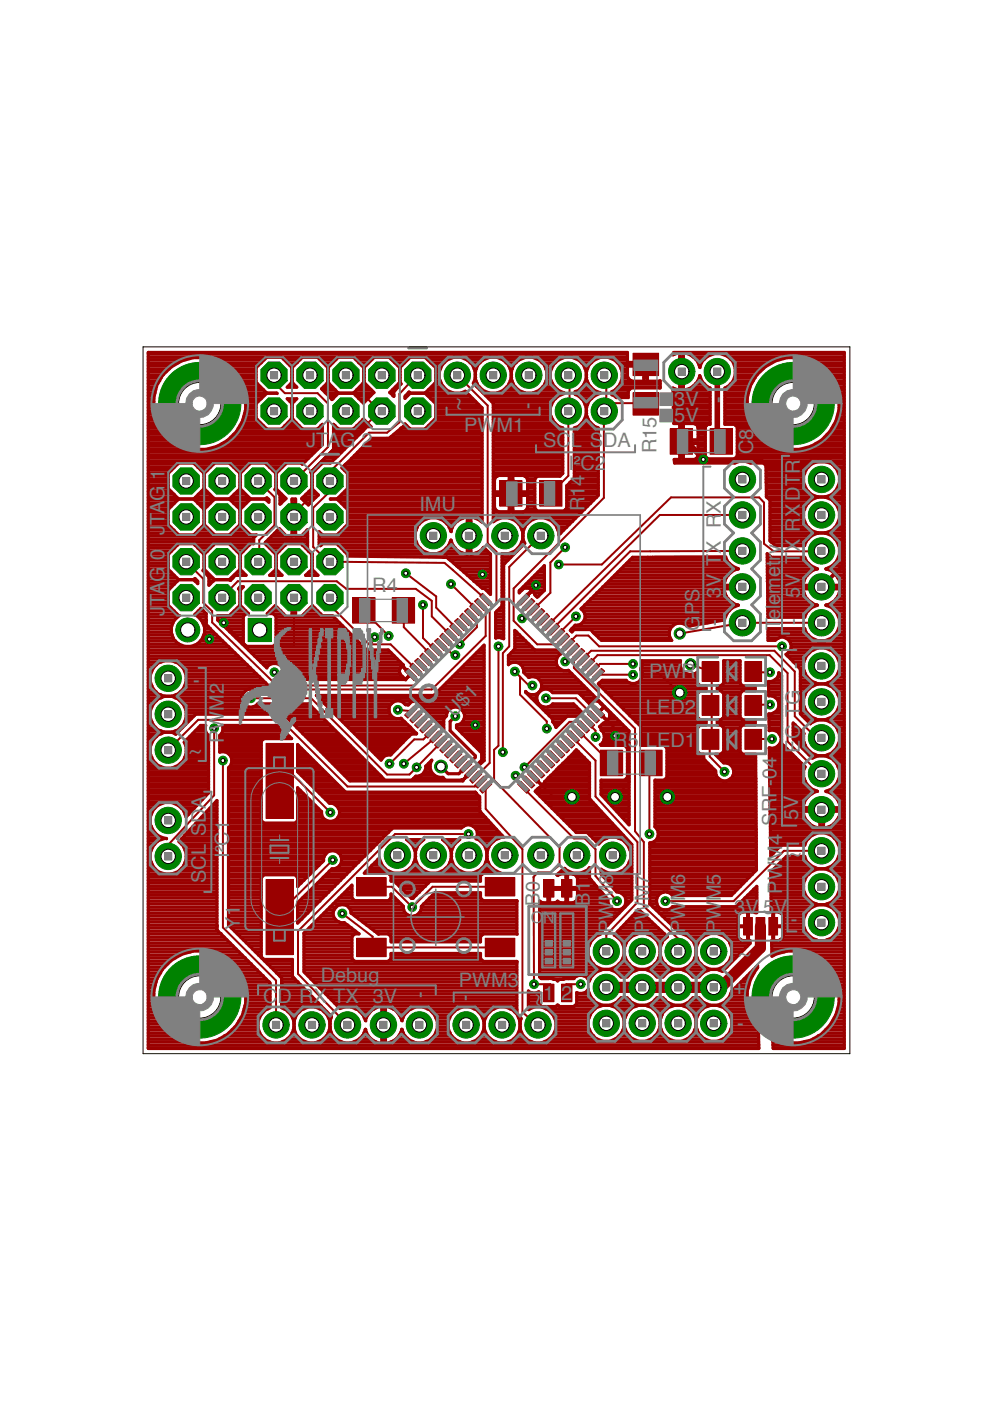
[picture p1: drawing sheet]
<svg xmlns="http://www.w3.org/2000/svg" width="210mm" height="297mm" viewBox="0 0 210 297" stroke-linecap="round" stroke-linejoin="round" font-family="sans-serif">
<defs><g id="words">
<g font-size="4.2" fill="#808080">
<text x="98.4" y="86.9" transform="rotate(-90 98.4 86.9)">~</text>
<text x="113.3" y="86.7" transform="rotate(-90 113.3 86.7)">-</text>
<text x="143" y="86">3V</text>
<text x="143" y="89.4">5V</text>
<text x="153.6" y="85.5" transform="rotate(-90 153.6 85.5)">-</text>
<text x="64.9" y="94.7">JTAG 2</text>
<text x="98.4" y="91.7">PWM1</text>
<text x="115.2" y="94.7">SCL SDA</text>
<text x="120.5" y="99.7">I</text>
<text x="121.7" y="99.7">²C2</text>
<text x="139.2" y="96.1" transform="rotate(-90 139.2 96.1)">R15</text>
<text x="159.7" y="96.3" transform="rotate(-90 159.7 96.3)">C8</text>
<text x="169.6" y="106.1" transform="rotate(-90 169.6 106.1)">DTR</text>
<text x="34.9" y="113.4" transform="rotate(-90 34.9 113.4)">JTAG 1</text>
<text x="88.9" y="108.4">IMU</text>
<text x="123.9" y="108.4" transform="rotate(-90 123.9 108.4)">R14</text>
<text x="169.6" y="112.8" transform="rotate(-90 169.6 112.8)">RX</text>
<text x="152.9" y="119.9" transform="rotate(-90 152.9 119.9)">TX RX</text>
<text x="169.6" y="119.6" transform="rotate(-90 169.6 119.6)">TX</text>
<text x="78.9" y="125.6">R4</text>
<text x="34.9" y="130.5" transform="rotate(-90 34.9 130.5)">JTAG 0</text>
<text x="152.9" y="126.7" transform="rotate(-90 152.9 126.7)">3V</text>
<text x="169.6" y="126.7" transform="rotate(-90 169.6 126.7)">5V</text>
<text x="148.3" y="133.8" transform="rotate(-90 148.3 133.8)">GPS</text>
<text x="152.9" y="132.8" transform="rotate(-90 152.9 132.8)">-</text>
<text x="165.4" y="133.7" transform="rotate(-90 165.4 133.7)">Telemetry</text>
<text x="169.6" y="132.4" transform="rotate(-90 169.6 132.4)">-</text>
<text x="137.6" y="143.8">PWR</text>
<text x="170" y="141.9" transform="rotate(-90 170 141.9)">-</text>
<text x="41" y="145.7">-</text>
<text x="96.2" y="152.3" transform="rotate(-45 96.2 152.3)">U$1</text>
<text x="137" y="151.4">LED2</text>
<text x="40.2" y="160.6">~</text>
<text x="47.4" y="157.5" transform="rotate(-90 47.4 157.5)">PWM2</text>
<text x="130" y="158.3">R5</text>
<text x="137" y="158.3">LED1</text>
<text x="169.6" y="159.6" transform="rotate(-90 169.6 159.6)">EC TG</text>
<text x="169.2" y="173.9" transform="rotate(-90 169.2 173.9)">5V</text>
<text x="43.6" y="177.3" transform="rotate(-90 43.6 177.3)">SDA</text>
<text x="48.6" y="179.3" transform="rotate(-90 48.6 179.3)">C1</text>
<text x="164.7" y="175" transform="rotate(-90 164.7 175)">SRF-04</text>
<text x="48.6" y="181.9" transform="rotate(-90 48.6 181.9)">I</text>
<text x="48.6" y="180.7" transform="rotate(-90 48.6 180.7)">²</text>
<text x="167.3" y="182.3">~</text>
<text x="43.6" y="187.2" transform="rotate(-90 43.6 187.2)">SCL</text>
<text x="165.8" y="189.5" transform="rotate(-90 165.8 189.5)">PWM4</text>
<text x="50.9" y="197.1" transform="rotate(-90 50.9 197.1)">Y1</text>
<text x="114.4" y="192" transform="rotate(-90 114.4 192)">B0</text>
<text x="125.1" y="192" transform="rotate(-90 125.1 192)">B1</text>
<text x="130" y="197.9" transform="rotate(-90 130 197.9)">PWM8</text>
<text x="137.6" y="197.9" transform="rotate(-90 137.6 197.9)">PWM7</text>
<text x="145.3" y="197.9" transform="rotate(-90 145.3 197.9)">PWM6</text>
<text x="152.9" y="197.9" transform="rotate(-90 152.9 197.9)">PWM5</text>
<text x="155.7" y="193.7">3V 5V</text>
<text x="167.7" y="196.4">-</text>
<text x="156.7" y="203.6">~</text>
<text x="68" y="208.2">Debug</text>
<text x="97.3" y="209.3">PWM3</text>
<text x="55.8" y="212.7">CD RX TX</text>
<text x="79" y="212.7">3V</text>
<text x="90.4" y="211.5" transform="rotate(-90 90.4 211.5)">-</text>
<text x="100" y="212.3" transform="rotate(-90 100 212.3)">-</text>
<text x="115.2" y="212">1</text>
<text x="115.2" y="213.3" transform="rotate(-90 115.2 213.3)">~</text>
<text x="119" y="212">2</text>
<text x="155.5" y="210.8">+</text>
<text x="156.3" y="218.4">-</text>
</g>
<text font-size="3.4" fill="#808080" x="112.5" y="195.6">ON</text>
</g></defs>
<path d="M142.1 90.9h4.7v5.4h-4.7z" fill="#9a0000"/>
<path d="M142.1 90.9h4.7v5.4h-4.7z" fill="none" stroke="#9a0000" stroke-width=".21"/>
<path d="M150.5 90.9h4.8v5.4h-4.8z" fill="#9a0000"/>
<path d="M150.6 90.9h4.7v5.4h-4.7z" fill="none" stroke="#9a0000" stroke-width=".21"/>
<path d="M157.9 140.2h3.6v4.3h-3.6z" fill="#9a0000"/>
<path d="M157.9 140.3h3.6v4.2h-3.6z" fill="none" stroke="#9a0000" stroke-width=".21"/>
<path d="M148.8 140.2h3.6v4.3h-3.6z" fill="#9a0000"/>
<path d="M148.9 140.3h3.5v4.2h-3.5z" fill="none" stroke="#9a0000" stroke-width=".21"/>
<path d="M157.9 154.6h3.6v4.3h-3.6z" fill="#9a0000"/>
<path d="M157.9 154.7h3.6v4.2h-3.6z" fill="none" stroke="#9a0000" stroke-width=".21"/>
<path d="M148.8 154.6h3.6v4.3h-3.6z" fill="#9a0000"/>
<path d="M148.9 154.7h3.5v4.2h-3.5z" fill="none" stroke="#9a0000" stroke-width=".21"/>
<path d="M157.9 147.4h3.6v4.3h-3.6z" fill="#9a0000"/>
<path d="M157.9 147.5h3.6v4.2h-3.6z" fill="none" stroke="#9a0000" stroke-width=".21"/>
<path d="M148.8 147.4h3.6v4.3h-3.6z" fill="#9a0000"/>
<path d="M148.9 147.5h3.5v4.2h-3.5z" fill="none" stroke="#9a0000" stroke-width=".21"/>
<path d="M114.4 101.9h4.7v5.4h-4.7z" fill="#9a0000"/>
<path d="M114.4 101.9h4.7v5.4h-4.7z" fill="none" stroke="#9a0000" stroke-width=".21"/>
<path d="M105.9 101.9h4.8v5.4h-4.8z" fill="#9a0000"/>
<path d="M105.9 101.9h4.8v5.4h-4.8z" fill="none" stroke="#9a0000" stroke-width=".21"/>
<path d="M134.2 83.3h5.4v4.7h-5.4z" fill="#9a0000"/>
<path d="M134.2 83.3h5.4v4.7h-5.4z" fill="none" stroke="#9a0000" stroke-width=".21"/>
<path d="M134.2 74.9h5.4v4.7h-5.4z" fill="#9a0000"/>
<path d="M134.2 74.9h5.4v4.7h-5.4z" fill="none" stroke="#9a0000" stroke-width=".21"/>
<path d="M83.1 126.7h4.8v5.4h-4.8z" fill="#9a0000"/>
<path d="M83.2 126.7h4.7v5.4h-4.7z" fill="none" stroke="#9a0000" stroke-width=".21"/>
<path d="M74.8 126.7h4.7v5.4h-4.7z" fill="#9a0000"/>
<path d="M74.8 126.7h4.7v5.4h-4.7z" fill="none" stroke="#9a0000" stroke-width=".21"/>
<path d="M127.3 159h4.7v5.5h-4.7z" fill="#9a0000"/>
<path d="M127.3 159.1h4.7v5.4h-4.7z" fill="none" stroke="#9a0000" stroke-width=".21"/>
<path d="M135.6 159h4.8v5.5h-4.8z" fill="#9a0000"/>
<path d="M135.7 159.1h4.7v5.4h-4.7z" fill="none" stroke="#9a0000" stroke-width=".21"/>
<path d="M75.6 186h6.3v3.9h-6.3z" fill="#9a0000"/>
<path d="M75.6 186.1h6.3v3.9h-6.3z" fill="none" stroke="#9a0000" stroke-width=".21"/>
<path d="M75.6 198.9h6.3v3.9h-6.3z" fill="#9a0000"/>
<path d="M75.6 198.9h6.3v3.9h-6.3z" fill="none" stroke="#9a0000" stroke-width=".21"/>
<path d="M102.9 198.9h6.2v3.9h-6.2z" fill="#9a0000"/>
<path d="M102.9 198.9h6.3v3.9h-6.3z" fill="none" stroke="#9a0000" stroke-width=".21"/>
<path d="M102.9 186h6.2v3.9h-6.2z" fill="#9a0000"/>
<path d="M102.9 186.1h6.3v3.9h-6.3z" fill="none" stroke="#9a0000" stroke-width=".21"/>
<path d="M119 208.6h2.2v3.8h-2.2z" fill="#9a0000"/>
<path d="M119.1 208.7h2.2v3.7h-2.2z" fill="none" stroke="#9a0000" stroke-width=".21"/>
<path d="M115.2 208.6h2.2v3.8h-2.2z" fill="#9a0000"/>
<path d="M115.3 208.7h2.2v3.7h-2.2z" fill="none" stroke="#9a0000" stroke-width=".21"/>
<path d="M115.2 186.5h2.2v3.7h-2.2z" fill="#9a0000"/>
<path d="M115.3 186.5h2.2v3.7h-2.2z" fill="none" stroke="#9a0000" stroke-width=".21"/>
<path d="M119 186.5h2.2v3.7h-2.2z" fill="#9a0000"/>
<path d="M119.1 186.5h2.2v3.7h-2.2z" fill="none" stroke="#9a0000" stroke-width=".21"/>
<path d="M85.8 151.6l1.9-1.9 .6 .6-1.9 2z" fill="#9a0000"/>
<path d="M85.8 151.6l1.9-1.9 .6 .6-1.8 2z" fill="none" stroke="#9a0000" stroke-width=".21"/>
<path d="M88.7 150.7l.7 .7-1.9 1.9-.6-.6z" fill="#9a0000"/>
<path d="M88.8 150.8l.6 .6-1.9 1.9-.6-.6z" fill="none" stroke="#9a0000" stroke-width=".21"/>
<path d="M87.9 153.7l1.9-1.9 .6 .6-1.8 2z" fill="#9a0000"/>
<path d="M87.9 153.7l2-1.8 .5 .5-1.8 2z" fill="none" stroke="#9a0000" stroke-width=".21"/>
<path d="M90.8 152.9l.7 .6-1.9 1.9-.6-.6z" fill="#9a0000"/>
<path d="M90.9 152.9l.6 .7-1.9 1.8-.6-.6z" fill="none" stroke="#9a0000" stroke-width=".21"/>
<path d="M90 155.8l1.9-1.8 .6 .5-1.8 2z" fill="#9a0000"/>
<path d="M90 155.8l2-1.8 .6 .6-1.9 1.9z" fill="none" stroke="#9a0000" stroke-width=".21"/>
<path d="M93 155l.6 .6-1.9 1.9-.6-.6z" fill="#9a0000"/>
<path d="M93 155l.7 .7-2 1.8-.6-.6z" fill="none" stroke="#9a0000" stroke-width=".21"/>
<path d="M92.1 157.9l2-1.8 .6 .6-1.9 1.9z" fill="#9a0000"/>
<path d="M92.1 158l2-1.9 .6 .6-1.9 1.9z" fill="none" stroke="#9a0000" stroke-width=".21"/>
<path d="M95.1 157.1l.7 .7-2 1.8-.6-.6z" fill="#9a0000"/>
<path d="M95.1 157.1l.7 .7-2 1.8-.6-.5z" fill="none" stroke="#9a0000" stroke-width=".21"/>
<path d="M94.2 160l2-1.8 .6 .6-1.9 1.9z" fill="#9a0000"/>
<path d="M94.3 160.1l1.9-1.9 .6 .6-1.9 1.9z" fill="none" stroke="#9a0000" stroke-width=".21"/>
<path d="M97.2 159.2l.7 .7-2 1.8-.6-.6z" fill="#9a0000"/>
<path d="M97.2 159.2l.7 .7-2 1.9-.5-.6z" fill="none" stroke="#9a0000" stroke-width=".21"/>
<path d="M96.4 162.2l1.9-1.9 .6 .6-1.9 1.9z" fill="#9a0000"/>
<path d="M96.4 162.2l1.9-1.9 .6 .6-1.9 2z" fill="none" stroke="#9a0000" stroke-width=".21"/>
<path d="M99.3 161.3l.7 .7-2 1.9-.5-.6z" fill="#9a0000"/>
<path d="M99.3 161.3l.7 .7-1.9 1.9-.6-.6z" fill="none" stroke="#9a0000" stroke-width=".21"/>
<path d="M98.5 164.4l1.9-2 .6 .6-1.9 2z" fill="#9a0000"/>
<path d="M98.5 164.4l1.9-2 .6 .6-1.8 2z" fill="none" stroke="#9a0000" stroke-width=".21"/>
<path d="M101.4 163.4l.7 .7-1.9 2-.6-.7z" fill="#9a0000"/>
<path d="M101.5 163.5l.6 .6-1.9 2-.6-.7z" fill="none" stroke="#9a0000" stroke-width=".21"/>
<path d="M100.6 166.5l1.9-2 .6 .7-1.8 1.9z" fill="#9a0000"/>
<path d="M100.6 166.5l2-1.9 .5 .6-1.8 1.9z" fill="none" stroke="#9a0000" stroke-width=".21"/>
<path d="M101.7 167.5l1.8-1.9 .7 .6-1.9 2z" fill="#9a0000"/>
<path d="M101.7 167.5l1.9-1.8 .6 .6-1.9 1.9z" fill="none" stroke="#9a0000" stroke-width=".21"/>
<path d="M109.7 166.2l.7-.6 1.9 1.9-.6 .7z" fill="#9a0000"/>
<path d="M109.7 166.3l.7-.6 1.9 1.8-.6 .7z" fill="none" stroke="#9a0000" stroke-width=".21"/>
<path d="M111.4 164.5l2 2-.7 .6-1.9-1.9z" fill="#9a0000"/>
<path d="M111.4 164.6l2 1.9-.7 .6-1.9-1.9z" fill="none" stroke="#9a0000" stroke-width=".21"/>
<path d="M112.5 163.4l1.9 2-.6 .7-2-2z" fill="#9a0000"/>
<path d="M112.5 163.5l1.9 1.9-.6 .7-1.9-2z" fill="none" stroke="#9a0000" stroke-width=".21"/>
<path d="M113.5 162.4l2 2-.7 .6-1.9-2z" fill="#9a0000"/>
<path d="M113.6 162.4l1.9 2-.7 .6-1.8-2z" fill="none" stroke="#9a0000" stroke-width=".21"/>
<path d="M114.6 161.3l1.9 2-.6 .6-1.9-1.9z" fill="#9a0000"/>
<path d="M114.7 161.3l1.8 2-.6 .6-1.9-1.9z" fill="none" stroke="#9a0000" stroke-width=".21"/>
<path d="M115.7 160.3l1.9 1.9-.7 .6-1.8-1.9z" fill="#9a0000"/>
<path d="M115.7 160.3l1.9 1.9-.7 .7-1.8-2z" fill="none" stroke="#9a0000" stroke-width=".21"/>
<path d="M116.8 159.2l1.8 1.9-.6 .6-1.9-1.8z" fill="#9a0000"/>
<path d="M116.8 159.2l1.8 2-.6 .6-1.9-1.9z" fill="none" stroke="#9a0000" stroke-width=".21"/>
<path d="M117.8 158.2l1.9 1.8-.7 .7-1.8-1.9z" fill="#9a0000"/>
<path d="M117.8 158.2l1.9 1.9-.6 .6-1.9-1.9z" fill="none" stroke="#9a0000" stroke-width=".21"/>
<path d="M118.9 157.1l1.8 1.9-.6 .6-1.9-1.8z" fill="#9a0000"/>
<path d="M118.9 157.1l1.9 2-.6 .5-2-1.8z" fill="none" stroke="#9a0000" stroke-width=".21"/>
<path d="M119.9 156.1l1.9 1.8-.6 .7-1.9-1.9z" fill="#9a0000"/>
<path d="M119.9 156.1l2 1.9-.7 .6-1.9-1.9z" fill="none" stroke="#9a0000" stroke-width=".21"/>
<path d="M121 155l1.9 1.9-.6 .6-2-1.9z" fill="#9a0000"/>
<path d="M121 155l1.9 1.9-.6 .6-2-1.8z" fill="none" stroke="#9a0000" stroke-width=".21"/>
<path d="M122 154l2 1.8-.7 .7-1.9-2z" fill="#9a0000"/>
<path d="M122 154l2 1.8-.7 .7-1.9-1.9z" fill="none" stroke="#9a0000" stroke-width=".21"/>
<path d="M123.1 152.9l1.9 1.9-.6 .6-2-1.9z" fill="#9a0000"/>
<path d="M123.1 152.9l1.9 1.9-.6 .6-2-1.8z" fill="none" stroke="#9a0000" stroke-width=".21"/>
<path d="M124.1 151.8l2 1.9-.7 .7-1.9-2z" fill="#9a0000"/>
<path d="M124.1 151.9l2 1.8-.7 .7-1.9-2z" fill="none" stroke="#9a0000" stroke-width=".21"/>
<path d="M125.2 150.7l1.9 2-.6 .6-2-1.9z" fill="#9a0000"/>
<path d="M125.2 150.8l1.9 1.9-.6 .6-1.9-1.9z" fill="none" stroke="#9a0000" stroke-width=".21"/>
<path d="M126.2 149.7l2 1.9-.7 .7-1.9-2z" fill="#9a0000"/>
<path d="M126.3 149.7l1.9 1.9-.7 .7-1.8-2z" fill="none" stroke="#9a0000" stroke-width=".21"/>
<path d="M125.6 143.5l1.9-1.8 .7 .6-2 1.9z" fill="#9a0000"/>
<path d="M125.7 143.6l1.8-1.9 .7 .6-1.9 1.9z" fill="none" stroke="#9a0000" stroke-width=".21"/>
<path d="M124.5 142.5l2-1.9 .6 .7-1.9 1.8z" fill="#9a0000"/>
<path d="M124.6 142.5l1.9-1.9 .6 .7-1.9 1.8z" fill="none" stroke="#9a0000" stroke-width=".21"/>
<path d="M123.5 141.4l1.9-1.8 .7 .6-2 1.9z" fill="#9a0000"/>
<path d="M123.5 141.4l1.9-1.8 .7 .6-2 1.9z" fill="none" stroke="#9a0000" stroke-width=".21"/>
<path d="M122.4 140.4l2-1.9 .6 .6-1.9 1.9z" fill="#9a0000"/>
<path d="M122.4 140.4l2-1.9 .6 .7-1.9 1.8z" fill="none" stroke="#9a0000" stroke-width=".21"/>
<path d="M123.3 137.4l.7 .6-2 2-.6-.7z" fill="#9a0000"/>
<path d="M121.4 139.3l1.9-1.8 .7 .6-2 1.9z" fill="none" stroke="#9a0000" stroke-width=".21"/>
<path d="M120.3 138.3l2-2 .6 .7-1.9 1.9z" fill="#9a0000"/>
<path d="M120.3 138.3l2-1.9 .6 .6-1.9 1.9z" fill="none" stroke="#9a0000" stroke-width=".21"/>
<path d="M119.3 137.2l1.9-1.9 .6 .6-1.9 2z" fill="#9a0000"/>
<path d="M119.3 137.2l1.9-1.9 .7 .6-2 2z" fill="none" stroke="#9a0000" stroke-width=".21"/>
<path d="M118.2 136.2l1.9-2 .6 .7-1.8 1.9z" fill="#9a0000"/>
<path d="M118.2 136.2l2-2 .6 .7-1.9 1.9z" fill="none" stroke="#9a0000" stroke-width=".21"/>
<path d="M117.2 135.1l1.8-1.9 .7 .6-1.9 1.9z" fill="#9a0000"/>
<path d="M119.1 133.2l.6 .6-1.9 2-.6-.7z" fill="none" stroke="#9a0000" stroke-width=".21"/>
<path d="M118 132.1l.6 .7-1.8 1.8-.7-.5z" fill="#9a0000"/>
<path d="M116.1 134.1l1.9-2 .6 .7-1.8 1.9z" fill="none" stroke="#9a0000" stroke-width=".21"/>
<path d="M115.1 133l1.8-1.9 .7 .6-1.9 1.9z" fill="#9a0000"/>
<path d="M115.1 133l1.8-1.9 .7 .6-1.9 2z" fill="none" stroke="#9a0000" stroke-width=".21"/>
<path d="M114 131.9l1.9-1.9 .6 .7-1.9 1.8z" fill="#9a0000"/>
<path d="M114 132l1.9-2 .6 .7-1.8 1.9z" fill="none" stroke="#9a0000" stroke-width=".21"/>
<path d="M112.9 130.8l1.9-1.8 .7 .6-2 1.9z" fill="#9a0000"/>
<path d="M113 130.9l1.8-1.9 .7 .6-1.9 1.9z" fill="none" stroke="#9a0000" stroke-width=".21"/>
<path d="M111.8 129.8l2-1.9 .6 .7-1.9 1.8z" fill="#9a0000"/>
<path d="M111.9 129.8l1.9-1.9 .6 .7-1.9 1.8z" fill="none" stroke="#9a0000" stroke-width=".21"/>
<path d="M110.8 128.7l1.9-1.8 .7 .6-2 1.9z" fill="#9a0000"/>
<path d="M110.8 128.7l1.9-1.8 .7 .6-2 1.9z" fill="none" stroke="#9a0000" stroke-width=".21"/>
<path d="M109.7 127.7l2-1.9 .6 .6-1.9 1.9z" fill="#9a0000"/>
<path d="M109.7 127.7l2-1.9 .6 .6-1.9 1.9z" fill="none" stroke="#9a0000" stroke-width=".21"/>
<path d="M101.7 126.4l.6-.6 1.9 1.9-.7 .6z" fill="#9a0000"/>
<path d="M101.7 126.4l.6-.6 1.9 1.9-.6 .6z" fill="none" stroke="#9a0000" stroke-width=".21"/>
<path d="M100.6 127.5l.7-.6 1.8 1.8-.6 .7z" fill="#9a0000"/>
<path d="M100.6 127.5l.7-.6 1.8 1.8-.5 .7z" fill="none" stroke="#9a0000" stroke-width=".21"/>
<path d="M100.2 127.9l1.9 1.9-.7 .6-1.8-1.8z" fill="#9a0000"/>
<path d="M100.2 127.9l1.9 1.9-.6 .6-1.9-1.8z" fill="none" stroke="#9a0000" stroke-width=".21"/>
<path d="M98.5 129.6l.6-.6 1.9 1.8-.6 .7z" fill="#9a0000"/>
<path d="M98.5 129.6l.7-.6 1.8 1.9-.6 .6z" fill="none" stroke="#9a0000" stroke-width=".21"/>
<path d="M98 130l2 1.9-.7 .6-1.8-1.8z" fill="#9a0000"/>
<path d="M98.1 130l1.9 2-.7 .6-1.8-1.9z" fill="none" stroke="#9a0000" stroke-width=".21"/>
<path d="M96.4 131.7l.6-.6 1.9 1.9-.6 .6z" fill="#9a0000"/>
<path d="M96.4 131.7l.6-.6 1.9 1.9-.6 .7z" fill="none" stroke="#9a0000" stroke-width=".21"/>
<path d="M95.9 132.1l2 2-.7 .5-1.9-1.8z" fill="#9a0000"/>
<path d="M95.9 132.1l2 2-.7 .6-1.8-1.9z" fill="none" stroke="#9a0000" stroke-width=".21"/>
<path d="M94.2 133.8l.7-.6 1.9 1.9-.6 .6z" fill="#9a0000"/>
<path d="M94.3 133.8l.6-.6 1.9 1.9-.6 .7z" fill="none" stroke="#9a0000" stroke-width=".21"/>
<path d="M93.8 134.2l2 2-.7 .6-1.9-1.9z" fill="#9a0000"/>
<path d="M93.8 134.2l2 2-.7 .6-1.9-1.9z" fill="none" stroke="#9a0000" stroke-width=".21"/>
<path d="M92.1 135.9l.7-.6 1.9 1.9-.6 .7z" fill="#9a0000"/>
<path d="M92.1 135.9l.7-.6 1.9 1.9-.6 .7z" fill="none" stroke="#9a0000" stroke-width=".21"/>
<path d="M91.7 136.3l1.9 2-.6 .6-1.9-1.9z" fill="#9a0000"/>
<path d="M91.7 136.4l2 1.9-.7 .6-1.9-1.9z" fill="none" stroke="#9a0000" stroke-width=".21"/>
<path d="M90 138l.7-.6 1.8 1.9-.6 .7z" fill="#9a0000"/>
<path d="M90 138.1l.7-.6 1.9 1.8-.6 .7z" fill="none" stroke="#9a0000" stroke-width=".21"/>
<path d="M89.6 138.5l1.9 1.9-.7 .6-1.8-1.9z" fill="#9a0000"/>
<path d="M89.6 138.5l1.9 1.9-.6 .6-1.9-1.8z" fill="none" stroke="#9a0000" stroke-width=".21"/>
<path d="M87.9 140.2l.7-.6 1.8 1.8-.6 .7z" fill="#9a0000"/>
<path d="M87.9 140.2l.7-.6 1.8 1.8-.5 .7z" fill="none" stroke="#9a0000" stroke-width=".21"/>
<path d="M87.5 140.6l1.9 1.9-.7 .6-1.8-1.8z" fill="#9a0000"/>
<path d="M87.5 140.6l1.9 1.9-.6 .6-1.9-1.8z" fill="none" stroke="#9a0000" stroke-width=".21"/>
<path d="M85.8 142.3l.6-.6 1.9 1.8-.6 .7z" fill="#9a0000"/>
<path d="M85.8 142.3l.7-.6 1.8 1.9-.6 .6z" fill="none" stroke="#9a0000" stroke-width=".21"/>
<path d="M56.4 186.5h5.7v15.9h-5.7z" fill="#9a0000"/>
<path d="M56.4 186.5h5.8v15.9h-5.8z" fill="none" stroke="#9a0000" stroke-width=".21"/>
<path d="M56.4 157.6h5.7v15.9h-5.7z" fill="#9a0000"/>
<path d="M56.4 157.6h5.8v15.9h-5.8z" fill="none" stroke="#9a0000" stroke-width=".21"/>
<path d="M163 194.5h1.8v3.7h-1.8z" fill="#9a0000"/>
<path d="M163 194.5h1.9v3.8h-1.9z" fill="none" stroke="#9a0000" stroke-width=".21"/>
<path d="M160.3 194.5h1.8v3.7h-1.8z" fill="#9a0000"/>
<path d="M160.3 194.5h1.9v3.8h-1.9z" fill="none" stroke="#9a0000" stroke-width=".21"/>
<path d="M157.6 194.5h1.9v3.7h-1.9z" fill="#9a0000"/>
<path d="M157.7 194.5h1.8v3.8h-1.8z" fill="none" stroke="#9a0000" stroke-width=".21"/>
<g fill="none" stroke="#9a0000" stroke-width=".42">
<path d="M58.1 79.6v1.5l2.3 2.3h6.9l2.2 2.2v9.2l-7.2 7.2v-.3M88.6 79.6h-.4l-3.5 3.9v6l-2.6 2.2h-3.8l-8.7 8.6v1.4l.4 .3-.4 .2v2.3l-3.2 3.2v8.3l3.2 3.1 24.7 .2 8.8 7.8M97 79.6l6.4 6.4v29.2l1.9 1.8v11l-1.5 1.3v32.5l-2.9 3M120.5 79.6l.3 .5v6.5l-.3 .6v13.7l-3.7 3.7M128.1 79.6l.4 .5v5.4M76.7 83.4l3.8 3.8M80.5 87.2l-7.6 7.6h-1.8l-5 4.9v5.3l-3.8 3.8v.8M80.5 87.2h.8M128.5 85.5l-.4 1.7-.1 1.4v16.9l-19.1 19.3v6.8l5 5h4.6l1-1.1M128.5 85.5h8.3l.1 .1M39.5 119.1l3.6 3.6v5.1l1.9 1.8v2.4l14.5 14.2h32l11.5-11.4v-5.5l-1.1-1.1M54.7 102l3.5 3.4v6l-3.2 3.1v4.6h-.3"/>
<path d="M114.7 113.6l-6.7 6.6v16.8l-1.4 1.5v21M119.8 116l-3.1 3.3v6.4l-3.6 3.5M157.4 116.8l-23.8 .1-16.1 16.1-.1 .4M157.4 109.2h-17.5l-23.5 23.2M174.2 116.8l.1 .1h-10.3l-2-1.6v-8.7l-1-1.1h-18.7l-14.7 14.2h-9.1M174.2 109.2v.1M44.4 135.5l-.8 .8M47.1 126.7l3.3-3.5h21l2 1.6h14.8l3.3 2.6v3.3l3.7 3.6 .3 .2M62.3 126.7v10.3h-9.9l-5-5M70 126.7v1.7l8.3 8.2h4.5l5.4 5.3M77.2 129.4l5.2 5.4M79.4 135.1l-.7 1.5"/>
<path d="M85.5 129.4l.1 3.6 5.7 5.7M86 121.5l6.5 5v2.3l4 4.2 .1 .4M89.7 128.2v7.1l2.3 2.2 .4 .1M90.3 139.7l.3 .1 .9 1v.8l-3.6 3.7h-27l-2.7-2.8M93.4 136.6h.4l2.3 2.3h.4M95.6 123.8l5.1 5 .2 .4M99.8 130.3h.4v.8l.9 .9v1l-3.6 3.6M102.3 121v.8M105.7 137v21.1l-.9 .9v6.4l13.8 14.2v3.8l-1.9 1.6h-2.6l-1 .9 .1 22.8h3.5l-.3 1.8M112.1 128.2l-1.4 1.1v1.8M113.6 124.1l-2.6 2.6v.3M120.6 136.6l.2-.4 1.4-1.4h2.5l2.3 2.2h38.8"/>
<path d="M121.6 137.6l-1.8 1.7v1M122.1 130.7l-3.6 3.6v.2M122.7 138.7l-1 1v1.9l12.9 12.9v21.7l1.9 2.3v13.7l7.3 6.8v2.7M123.7 139.7l1.6-1.7h38.9l4.3 4.4v9.5l4.6 4.5h1.1M174.2 132h-16.8l-13.3 2.3M35.7 159.1l6.3-6.5h17.5l14.2 14.2h27l.9-1h.3M45.4 154.4v14.2l-9.7 10.5v2.5M53.2 148h12.8l16.1 16.2h4.7l6.5-6.6 .1-.2M84.3 150.5l2.7 .3 .1 .2M91.3 155.2l-1.5 1.6h-2l-5.2 5.1M92.4 156.3l-6.8 5.6M100.8 153.7l1.8 2v5.3l-2.7 2.7h-.1"/>
<path d="M109.2 142.4l2.9 2.9h.8M110.3 143.5v3.8l5.6 5.7v1.5M115.8 148h6.3l3.7 3.7v.3M121.6 156.3l.1 .4 4.6 4.6v7.6l8.8 9.6v12.8l-6.6 7v3.4M122.7 155.2l.3 .1 6.5 6.5h.1M123.7 154.1l-1.1-1.1h-1.8l-9.6 9.7M124.8 153.1l.1 .5 1.4 1.3v1.4M124.8 140.9l1.9-2h36.5l3.8 3.8v14.5l6.8 6.8h.4M126.9 151.1l6.6 6.4v8.4l-3.1 3.1M126.9 143l7.3 .1M130.4 154.5v1.5M134.2 140.8h-7l-1.4 1.1"/>
<path d="M139.2 142.4l4.9 4.5M146.4 140.9l4.5 1.6v6.9l-.3 .2 .3 .3v6.8l-.3 .1 .3 .4h-.4v3.2l3.1 3.2M159.7 142.4l.3 .1h3.3M163.3 149.4h-3.3l-.3 .2M163.7 156.7l-4 .1M47.3 161.3v35.3l11.2 11.3v9.4M59.3 165.6l.2-1.1h2.8l7.7 7.8M99.3 176.8h-15.5l-20.6 20.6v9.1l10.5 10.8M103 166.9v4.6l7.8 8.6v34.5l3.1 2.7h.2M109.3 164.5h1.4l1.4 1.3M111 166.9l.2 .4 10.5 10.5h2.3l2.3 2.3v5.6l4.5 5.4M113.1 164.8l4.3 4.2h3.9"/>
<path d="M138 161.8h-.3v15M141.5 169h.3M70.5 182.3l-11 11-.2 1.1M72.6 193.7l6.4 4.9-.2 2.3h27.2M78.8 188h4.3l4.3 4.3 4.3-4.3h14.3M174.2 180.4h-8l-10.6 10.7h-14.5M123.1 208.7h-3l.1 1.8"/>
</g>
<path d="M144.5 78.8v14.8l1.9 .8 2.7 3M152.1 78.8v14.8h.8" fill="none" stroke="#9a0000" stroke-width="1.2"/>
<g fill="none" stroke="#9a0000" stroke-width=".68">
<path d="M31.4 79.5h3.2M31.4 78.8h3.8M31.4 78.2h4.5M31.4 77.5h5.3M31.4 76.9h6.4M31.4 76.2h7.9M31.4 75.7h101.6M31.4 75h101.6M45.3 76.2h10.7M46.8 76.9h8.6M47.9 77.5h6.8M48.7 78.2h5.6"/>
<path d="M49.4 78.8h4.9M50 79.5h4.3M60.2 76.2h3.4M60.9 76.9h2.1M61.5 77.5h.8M61.9 77.9l-2.2-2.2h-3.1l-2.3 2.2v3.2l2.3 2.3M61.9 77.9l2.2-2.2h3.2l2.2 2.2M61.9 77.9v3.2M61.9 79.5h.1M61.9 78.8h.1M61.9 78.2h.1M67.8 76.2h3.4"/>
<path d="M68.5 76.9h2M69.1 77.5h.9M69.5 77.9l2.2-2.2h3.3l2.2 2.2M69.5 77.9v3.2M69.5 79.5h.1M69.5 78.8h.1M69.5 78.2h.1M75.5 76.2h3.3M76.1 76.9h2.1M76.7 77.5h.9M77.2 77.9l2.2-2.2h3.1l2.3 2.2M77.2 77.9v3.2"/>
<path d="M77.2 79.5h.1M77.2 78.8h.1M77.2 78.2h.1M83.1 76.2h3.4M83.7 76.9h2.1M84.3 77.5h.9M84.8 77.9l2.2-2.2h3.1l2.3 2.2v3.2l-2.3 2.3M84.8 77.9v3.2M84.8 79.5h.1M84.8 78.8h.1M84.8 78.2h.1M90.7 76.2h4.1"/>
<path d="M91.3 76.9h2.9M92 77.5h1.7M92.4 79.5h.8M92.4 78.8h.8M92.4 78.2h1M93.2 78.8a3.8 3.8 0 0 0 1.4 3.8 3.8 3.8 0 0 0 4.1 .3l3.5 3.6v24.2a4.3 4.3 0 0 0-2.4-1.1v3.6h-.7v-3.6a3.9 3.9 0 0 0-3.5 3.1M93.2 78.8a3.9 3.9 0 0 1 3.8-3.1 3.9 3.9 0 0 1 3.8 3.1M99 76.2h3.5M99.7 76.9h2.1M100.3 77.5h1M100.5 78.2h.5M100.8 78.8v1.5"/>
<path d="M100.8 78.8a3.9 3.9 0 0 1 3.8-3.1 3.9 3.9 0 0 1 3.8 3.1M100.8 79.5h.1M100.8 78.8h.1M106.6 76.2h3.5M107.3 76.9h2.1M107.8 77.5h1.1M108.1 78.2h.5M108.4 78.8a3.8 3.8 0 0 1 3.8-3.1 3.8 3.8 0 0 1 3.7 3.1M108.4 78.8v1.5M108.4 79.5h.1M108.4 78.8h.1M114.2 76.2h4.3"/>
<path d="M114.9 76.9h2.9M115.4 77.5h1.9M115.7 78.2h1.2M115.9 78.8a3.8 3.8 0 0 1-3 4.6 3.8 3.8 0 0 1-4.5-3.1M115.9 79.5h.8M115.9 78.8h.8M116.7 78.8a3.9 3.9 0 0 1 3.8-3.1 3.9 3.9 0 0 1 3.8 3.1M116.7 78.8a3.9 3.9 0 0 0 2.9 4.5M122.6 76.2h3.5M123.3 76.9h2.1M123.8 77.5h1M124.1 78.2h.5"/>
<path d="M124.3 78.8a3.9 3.9 0 0 1 3.8-3.1 3.9 3.9 0 0 1 3.8 3.1M124.3 78.8v1.5M124.3 79.5h.1M124.3 78.8h.1M130.2 76.2h2.8M130.9 76.9h5.6M131.4 77.5h5.1M131.7 78.2h1.3M131.9 78.8a3.9 3.9 0 0 1-2.2 4.2v.7l1 .6h2.5v-1.4l.6-.6h6.2v-1.6l-2.7 .1v-3.2h-4.3l.1 2.5M131.9 79.5h1.1M131.9 78.8h1.1M136.5 79.5h.8"/>
<path d="M136.5 78.8h.8M136.5 78.2h.8M142.8 75h.5M144.1 79.5h.8M144.1 78.2h.8M144.1 77.5h.8M144.1 76.9h.8M144.1 76.2h.8M144.1 75.7h.8M144.1 75h.8M145.7 75h5.6M146.9 75.7h3"/>
<path d="M147.6 76.2h1.7M148 76.9h.8M148.3 77.5h.2M148.4 77.9a3.9 3.9 0 0 0-3.5-3.1v3.6h-.8v-3.6l-1.4 .4 .2-.5h36.1v147.6h-15.1v-2.1a9.8 9.8 0 0 0 13.3-5M148.4 77.9a3.9 3.9 0 0 1 5.9-2.3 3.9 3.9 0 0 1 0 6.4M148.4 77.9h.1M152.9 75h26.1M154.4 75.7h24.6M155 76.2h10.2M155.5 76.9h8.2M155.7 77.5h6.9M155.9 79.5h4.6"/>
<path d="M155.9 78.8h5.2M155.9 78.2h5.9M171.2 76.2h7.8M172.7 76.9h6.3M173.8 77.5h5.2M174.6 78.2h4.4M175.2 78.8h3.8M175.9 79.5h3.1M31.4 84.5h1.2M31.4 95.3h35.8M31.4 99.7h4.9M31.4 99.1h5.5"/>
<path d="M31.4 98.4h6.2M31.4 97.8h33.3M31.4 97.2h34M31.4 96.6h34.6M31.4 95.9h35.3M31.4 94.6h7.3M31.4 94h6.1M31.4 93.4h5M31.4 92.8h4.4M31.4 92.1h3.8M31.4 91.5h3.1M31.4 90.8h2.7"/>
<path d="M31.4 90.2h2.4M31.4 89.6h2M31.4 88.9h1.7M31.4 88.4h1.6M31.4 87.7h1.4M31.4 87.1h1.2M31.4 86.4h1.2M31.4 85.8h1.2M31.4 85.1h1.2M31.4 83.9h1.3M31.4 83.3h1.5M31.4 82.6h1.6"/>
<path d="M31.4 82h1.8M31.4 81.3h2.1M31.4 80.7h2.5M31.4 80.1h2.8M34.5 91.5a9.8 9.8 0 0 1 1.2-13.2 9.8 9.8 0 0 1 13.2 0 9.8 9.8 0 0 1 1.2 13.2M34.5 91.5l1.8 1.9 2.2 1.2 2.5 .7M41.3 98.4h3.9M41.9 99.1h2.7M42.6 99.7h1.4M46 94.6h21.9M47.1 94h21.2M48.2 93.4h20.1"/>
<path d="M48.9 92.8h19.4M49 98.4h3.9M49.6 99.1h2.6M49.6 92.1h18.7M50.1 91.5l-1.8 1.9-2.2 1.2-2.5 .7M50.1 91.5h18.2M50.2 99.7h1.4M50.4 80.1h3.9M50.5 90.8h5.9M50.7 80.7h3.6M50.9 90.2h4.9M51.2 81.3h3.3"/>
<path d="M51.2 89.6h3.9M51.4 82h3.7M51.5 88.9h3M51.6 82.6h4.2M51.7 88.4h2.6M51.8 83.3h4.6M51.8 87.7h2.5M51.9 83.9h4.1M52 87.1h2.3M52.1 84.5h3.3M52.1 86.4h2.2M52.1 85.8h2.2"/>
<path d="M52.1 85.1h2.6M56.6 83.4h2.2M56.6 83.4l-2.3 2.2v3.1l2.3 2.3h3.1l2.2-2.3M56.6 98.4h3.9M57.2 99.1h2.6M57.8 99.7h1.4M59.8 90.8h4.2M60.4 90.2h3M60.9 84.5h2l-1 1.1zM61.1 89.6h1.7M61.1 82h1.7M61.5 85.1h.8"/>
<path d="M61.7 88.9h.5M61.7 81.3h.5M61.9 88.7l2.2 2.3h3.2l1-1v4.3l-4.2 4.1-.2-.2h-3.2l-2.2 2.2M61.9 85.6v3.1M61.9 81.1l1 1h-2zM61.9 88.4h.1M61.9 87.7h.1M61.9 87.1h.1M61.9 86.4h.1M61.9 85.8h.1M61.9 80.7h.1M61.9 80.1h.1"/>
<path d="M66.3 99.7h.5M66.9 99.1h.5M67.4 90.8h.9M67.6 98.4h.5M68 90.2h.3M68.2 97.8h2.2M68.3 82.6h2.8M68.7 82h1.7M68.9 97.2h2.2M68.9 83.3h2.7M69.3 81.3h.5M69.4 96.6h2.3"/>
<path d="M69.5 81.1l-1.3 1.3 2.2 2.3 1.3-1.3M69.5 81.1l2.2 2.3M69.5 80.7h.1M69.5 80.1h.1M69.6 83.9h1.6M70.1 95.9h2.2M70.2 84.5h.4M70.7 95.3v-5.3l1 1h3.3l2.1-2.1 1.6 1.6h-1l-7.7 7.7h-1.7l-2.2 2.2M70.7 95.3h2.3M70.7 95.3l-4.8 4.8 .2 .3M70.7 94.6h2.9M70.7 94h3.6"/>
<path d="M70.7 93.4h4.2M70.7 92.8h4.8M70.7 92.1h5.4M70.7 91.5h6.1M70.7 90.8h.9M70.7 90.2h.4M71.7 83.4h3.3M72.6 99.1h29.6M72.8 98.9h.1M73 99.7h29.2M73.3 98.4h28.9M73.6 98.2l-1.1 1 1.2 1.2"/>
<path d="M73.6 98.2l.1 .1M73.9 97.8h28.3M74.5 97.2h27.7M75 90.8h2.4M75 83.3h4.3M75.1 96.6h27.1M75.5 83.9h3.1M75.6 90.2h2.8M75.6 82.6h3.1M75.8 95.9h26.4M76.1 84.5h1.9M76.3 89.6h1.5"/>
<path d="M76.3 82h1.7M76.4 95.3h25.8M76.7 85.1h.6M76.9 88.9h.3M76.9 81.3h.5M77.1 94.6h25.1M77.2 81.1l2.1 2.1-2.2 2.3-2.1-2.1M77.2 81.1l-2.2 2.3M77.2 80.7h.1M77.2 80.1h.1M77.7 94h24.5M78.3 93.4h23.9"/>
<path d="M82.7 92.9h-3.9l-5.2 5.3M82.7 83.3h.7M82.7 92.8h19.5M83.2 83.9h.3M83.2 82.6h.7M83.5 92.1h18.7M83.9 82h.6M84.3 91.5h17.9M84.5 81.3h.5M84.8 81.1l.2 .3-1.6 1.7 .1 .9-.8-.8zM84.8 80.7h.1M84.8 80.1h.1"/>
<path d="M84.9 90.8h2M85.7 90.2h.5M85.9 90.1h.1M86 83.9h.5M86.6 83.3h.3M86.7 83.1l.3 .3-1.1 1.1v-.5zM87 83.4h3.1M90.1 83.4l2.3 2.2v3.1l-2.3 2.3h-3.1l-1.1-1.1v.2l-3.3 2.8M90.3 90.8h11.9M90.3 83.3h5.6M90.7 83.9h8.9M90.9 90.2h11.3"/>
<path d="M90.9 82.6h3.7M91.3 84.5h8.9M91.5 89.6h10.7M91.5 82h2.5M92 85.1h8.9M92.1 88.9h10.1M92.1 81.3h1.5M92.4 88.4h9.8M92.4 87.7h9.8M92.4 87.1h9.8M92.4 86.4h9.7M92.4 85.8h9.1"/>
<path d="M92.4 80.7h.9M92.4 80.1h.8M97.9 83.3h1M100.4 81.3h.8M100.6 80.7h.3M100.8 80.3l-.4 .9 4.2 4.3v25.1a3.8 3.8 0 0 1 6.2 2.2M100.8 80.3a3.9 3.9 0 0 0 3.8 3.1 3.9 3.9 0 0 0 3.8-3.1M100.8 80.1h.1M101.1 82h.5M101.7 82.6h.5M102.4 83.3h1.2M103 83.9h15.5"/>
<path d="M103.7 84.5h14.1M104.2 85.1h13.1M104.6 95.3h14.7M104.6 99.7h14.7M104.6 99.1h14.7M104.6 98.4h14.7M104.6 97.8h14.7M104.6 97.2h14.7M104.6 96.6h14.7M104.6 95.9h14.7M104.6 94.6h14.7M104.6 94h14.7"/>
<path d="M104.6 93.4h14.7M104.6 92.8h14.7M104.6 92.1h14.7M104.6 91.5h14.7M104.6 90.8h14.7M104.6 90.2h13.6M104.6 89.6h13M104.6 88.9h12.6M104.6 88.4h12.3M104.6 87.7h12.1M104.6 87.1h12.1M104.6 86.4h12.1"/>
<path d="M104.6 85.8h12.3M105.5 83.3h5.7M106.9 82.6h2.9M107.5 82h1.7M107.9 81.3h.9M108.1 80.7h.5M108.4 80.1h.1M113.1 83.3h6.5M114.5 82.6h3.7M115.1 82h2.5M115.5 81.3h1.7M115.8 80.7h1.1"/>
<path d="M115.9 80.1h.8M116.7 86.4a3.7 3.7 0 0 0 2.6 4.3v9.7M119.6 83.3v.1l-1.2 .6-1.1 1-.6 1.4M121.8 95.3h5.1M121.8 99.7h5.1M121.8 99.1h5.1M121.8 98.4h5.1M121.8 97.8h5.1M121.8 97.2h5.1M121.8 96.6h5.1M121.8 95.9h5.1M121.8 94.6h5.1"/>
<path d="M121.8 94h5.1M121.8 93.4h5.1M121.8 92.8h5.1M121.8 92.1h5.1M121.8 91.5h5.1M121.8 90.8h5.1M121.9 83.3h5.3M122.6 83.9h3.5M122.9 90.2h2.9M122.9 82.6h2.9M123.3 84.5h2.1M123.5 89.6h1.7"/>
<path d="M123.5 82h1.7M123.8 85.1h1M123.9 88.9h.8M123.9 81.3h.8M124.1 85.8h.5M124.1 88.4h.4M124.1 80.7h.4M124.3 87.9l-.6 1.4-1 1.1-.9 .3v10.7l-1.6 1.6v4.7l-.6 .6h-5.7l-.5-.6v-6.1l.5-.6M124.3 80.3a4.2 4.2 0 0 0 3 3.1l-1.3 .6-1.1 1-.6 1.4M124.3 86.4v1.5M124.3 87.9l.6 1.4 1.1 1.1 .9 .3v14.3l-8.4 8.4a3.8 3.8 0 0 0-3.6-3.7 3.8 3.8 0 0 0-4.1 3.1M124.3 80.3l-.6 1.4-1 1.1-.8 .2v.6l.8 .4 1 1 .6 1.4"/>
<path d="M124.3 87.7h.1M124.3 87.1h.1M124.3 86.4h.1M124.3 80.1h.1M129.7 83.3h3.5M130.2 83.9h3M130.5 82.6h3M131.1 82h8.9M131.5 81.3h8.5M131.8 80.7h2M131.9 80.1h1.2M133.1 80.1l.7 .6"/>
<path d="M133.8 80.7l2.7 .1v-4h-3.5v-2.1h-101.6v147.6h129.5l-.1-4.5-.4-.4-1.3-2.2M136.5 80.7h.8M136.5 80.1h.8M142.7 82.6h.8M142.8 84.5h7.8M142.8 87.7h7.8M142.8 87.1h7.8M142.8 86.4h7.8M142.8 85.8h7.8M142.8 85.1h7.8M142.8 83.9h7.8M142.8 83.3h7.8"/>
<path d="M142.9 89.6h7.7M142.9 88.9h7.7M142.9 88.4h7.7M143 97.8h15.2l.9 .4h3.3l.1 7.2 .8 .7M144.1 95.3h.8M144.1 97.2h.8M144.1 96.6h.8M144.1 95.9h.8M144.1 94.6h.8M144.1 92.8h.8M144.1 92.1h.8M144.1 91.5h.8"/>
<path d="M144.1 90.8h.8M144.1 90.2h.8M144.1 82.6h.8M144.1 82h.8M144.1 81.3h.8M144.1 80.7h.8M144.1 80.1h.8M144.9 93.4h4.6M145.5 82.6h5.1M145.5 82.6l-.6 .1v-3.6h-.8v3.6l-1.4-.4 .2 7.5h1.2v3.5h3.9v-2.6l-.2-.5M146.8 82h3.2M147.5 81.3h1.8"/>
<path d="M147.5 81.3a3.3 3.3 0 0 1-2 1.3M147.5 81.3a2.81 2.81 0 0 0 .9-1.7l.5 1.3 1.1 1.1M147.6 97.2h2.4M147.8 90.2h2M147.8 90.2l-.7-.4h-2.2v7.6h2.4l.5-.4 .2-.5v-2.5M147.9 80.7h.9M148 95.3h1.5M148 96.6h1.5M148 95.9h1.5M148 94.6h1.5M148 92.8h1.5M148 92.1h1.5"/>
<path d="M148 91.5h1.5M148 90.8h1.5M148.3 80.1h.2M149.5 94h-5.4v3.4h-1.2l.1 .8h12.8l.9-.4M150 82l.6 .3v7.7h-.5l-.6 .5v6.2l.6 .6h5.6l.6-.6v-6.2l-.6-.5h-2v-7.7l.6-.3M153.7 84.5h4.7M153.7 89.6h5.6M153.7 88.9h5.3M153.7 88.4h5.2M153.7 87.7h5M153.7 87.1h4.8M153.7 86.4h4.7"/>
<path d="M153.7 85.8h4.7M153.7 85.1h4.7M153.7 83.9h4.8M153.7 83.3h5M153.7 82.6h5.2M154.3 82h4.7M155 81.3h4.4M155.5 80.7h4.2M155.7 80.1h4.4M155.8 97.2h23.2M156 90.2h3.6M156.3 95.3h22.7"/>
<path d="M156.3 96.6h22.7M156.3 95.9h22.7M156.3 94.6h8.2M156.3 94h7M156.3 93.4h6M156.3 92.8h5.3M156.3 92.1h4.7M156.3 91.5h4.1M156.3 90.8h3.7M158.3 97.8h16.6a3.8 3.8 0 0 1 3.2 3.8 3.8 3.8 0 0 1-3.2 3.8M160.4 91.5a9.8 9.8 0 0 1 3.3-14.7 9.8 9.8 0 0 1 13.9 5.9 9.8 9.8 0 0 1-8.2 12.6M160.4 91.5l1.8 1.9 2.2 1.2 2.5 .7"/>
<path d="M162.4 99.7h8.5M162.4 99.1h8.9M162.4 98.4h9.6M171.8 94.6h7.2M173 94h6M173.4 97.8a3.8 3.8 0 0 0-3.1 3.8 3.8 3.8 0 0 0 3.1 3.8M174.1 93.4h4.9M174.8 92.8h4.2M175 97.8h4M175.4 92.1h3.6M176 91.5h3M176.3 80.1h2.7"/>
<path d="M176.4 90.8h2.6M176.5 98.4h2.5M176.6 80.7h2.4M176.7 90.2h2.3M177 81.3h2M177.1 99.1h1.9M177.1 89.6h1.9M177.3 82h1.7M177.4 88.9h1.6M177.5 82.6h1.5M177.6 99.7h1.4M177.6 88.4h1.4"/>
<path d="M177.7 83.3h1.3M177.7 87.7h1.3M177.8 83.9h1.2M177.9 84.5h1.1M177.9 87.1h1.1M177.9 86.4h1.1M177.9 85.8h1.1M177.9 85.1h1.1M31.4 118.2h4.3M31.4 101h4.3M31.4 119.4h4.3M31.4 118.8h4.3"/>
<path d="M31.4 117.5h4.4M31.4 116.9h4.9M31.4 116.2h5.6M31.4 115.6h6.2M31.4 114.9h22.4M31.4 114.3h22.4M31.4 113.7h22.7M31.4 113.1h6.1M31.4 112.4h5.5M31.4 111.8h4.9M31.4 111.1h4.3M31.4 110.5h4.3"/>
<path d="M31.4 109.9h4.3M31.4 109.3h4.3M31.4 108.6h4.3M31.4 108h4.4M31.4 107.3h4.9M31.4 106.7h5.5M31.4 106.1h6.2M31.4 105.5h6.1M31.4 104.8h5.5M31.4 104.2h4.9M31.4 103.5h4.3M31.4 102.9h4.3"/>
<path d="M31.4 102.2h4.3M31.4 101.6h4.3M31.4 100.4h4.3M35.7 100.4l2.2-2.2h3.2l2.2 2.2M35.7 100.4v3.2l2.2 2.2M37.9 105.8l-2.2 2.2v3.2l2.2 2.2h3.2l2.2-2.2M37.9 105.8h3.2M41.1 105.8l2.2 2.2M41.3 115.6h3.9M41.3 106.1h3.9M41.4 113.1h3.7M41.4 105.5h3.7"/>
<path d="M41.9 116.2h2.7M41.9 106.7h2.7M42 112.4h2.5M42 104.8h2.5M42.6 116.9h1.4M42.6 107.3h1.4M42.7 111.8h1.2M42.7 104.2h1.2M43.2 117.5h.1M43.2 108h.1M43.2 100.4h.1M43.3 118.2h.1"/>
<path d="M43.3 117.6l-2.2-2.3h-3.2l-2.2 2.3v3.1M43.3 117.6l2.2-2.3h3.1l2.3 2.3M43.3 111.2l2.2 2.2h3.1l2.3-2.2M43.3 100.4l2.2-2.2h3.1l2.3 2.2M43.3 100.4v3.2M43.3 108v3.2M43.3 117.6v3.1M43.3 103.6l-2.2 2.2M43.3 103.6l2.2 2.2M43.3 101h.1M43.3 119.4h.1M43.3 118.8h.1"/>
<path d="M43.3 111.1h.1M43.3 110.5h.1M43.3 109.9h.1M43.3 109.3h.1M43.3 108.6h.1M43.3 103.5h.1M43.3 102.9h.1M43.3 102.2h.1M43.3 101.6h.1M45.5 105.8h3.1M45.5 105.8l-2.2 2.2M48.6 105.8l2.3 2.2"/>
<path d="M49 115.6h3.9M49 106.1h3.9M49 113.1h3.8M49 105.5h3.8M49.6 116.2h2.6M49.6 106.7h2.6M49.6 112.4h2.5M49.6 104.8h2.5M50.2 116.9h1.4M50.2 107.3h1.4M50.3 111.8h1.2M50.3 104.2h1.2"/>
<path d="M50.8 117.5h.1M50.8 108h.1M50.8 100.4h.1M50.9 118.2h.1M50.9 111.2l2.2 2.2h1.3l-.6 .6v1.3h-.7l-2.2 2.3M50.9 100.4l2.2-2.2h3.1l2.3 2.2M50.9 100.4v3.2M50.9 108v3.2M50.9 117.6v3.1M50.9 103.6l2.2 2.2M50.9 103.6l-2.3 2.2M50.9 101h.1"/>
<path d="M50.9 119.4h.1M50.9 118.8h.1M50.9 111.1h.1M50.9 110.5h.1M50.9 109.9h.1M50.9 109.3h.1M50.9 108.6h.1M50.9 103.5h.1M50.9 102.9h.1M50.9 102.2h.1M50.9 101.6h.1M53.1 105.8h3.1"/>
<path d="M53.1 105.8l-2.2 2.2M56.2 115.3h.1M56.2 115.3v-.3l3-2.9 1.4 1.5h1.3v-3.7h.8v3.7h1.2l1.3-1.3v4.2l1 .9-.1 .2M56.2 105.8l.4-.3 .4 .4v.6zM56.2 115.3l2.3 2.3M56.3 114.9h8.9M56.6 115.6h3.9M56.6 106.1h.4M56.9 114.3h8.3M57.2 116.2h2.6M57.6 113.7h7.6M57.8 116.9h1.4"/>
<path d="M58.2 113.1h1.9M58.3 103.8l.2-.2 2.1 2.1-1.2 1.2v-1.9zM58.4 117.5h.1M58.4 100.4h.1M58.5 118.2h.1M58.5 117.6l2.2-2.3h3.2l2.2 2.3M58.5 100.4v3.2M58.5 117.6v3.1M58.5 101h.1M58.5 119.4h.1M58.5 118.8h.1M58.5 103.5h.1"/>
<path d="M58.5 102.9h.1M58.5 102.2h.1M58.5 101.6h.1M58.7 104.2h.4M58.9 112.4h.6M59.3 104.8h.4M59.4 106.7h.2M59.4 106.1h.8M59.4 105.5h1M61.9 105.8h.8v3.4h-.8zM61.9 113.1h.8M61.9 112.4h.8"/>
<path d="M61.9 111.8h.8M61.9 111.1h.8M61.9 110.5h.8M61.9 108.6h.8M61.9 108h.8M61.9 107.3h.8M61.9 106.7h.8M61.9 106.1h.8M63.9 105.7l2.2-2.1 1.4 1.4-2.1 2.1zM64.1 115.6h1.1M64.2 105.5h2.7M64.4 106.1h1.9"/>
<path d="M64.5 113.1h.7M64.8 116.2h.4M64.9 104.8h2.4M65 112.4h.2M65 106.7h.7M65.4 116.9h.2M65.5 104.2h1.2M66.1 117.5h.1M66.1 100.4h.1M66.1 118.2h.1M66.1 101h.1M66.1 100.4v3.2"/>
<path d="M66.1 117.6v3.1M66.1 119.4h.1M66.1 118.8h.1M66.1 103.5h.1M66.1 102.9h.1M66.1 102.2h.1M66.1 101.6h.1M67.7 114.9h20.6M67.7 114.3h20.4M67.7 113.7h20.4M67.7 113.1h.3M67.8 115.6h.3"/>
<path d="M71.5 105.8l2.2 2.2M71.5 105.8h-1.5l.1 .1M71.7 115.6h16.9M71.7 106.1h30.5M71.8 113.1h16.3M71.8 105.5h30.4M72.4 116.2h16.7M72.4 106.7h29.8M72.5 112.4h15.7M72.5 104.8h29.7M73 116.9h16.9M73 107.3h29.2"/>
<path d="M73.1 111.8h15.4M73.1 104.2h29.1M73.7 108v3.2l-2.2 2.2h-3.2l-.6-.7v2.8l.2 .2 .4-.4h3.2l2.2 2.3v.3l20.6 .3M73.7 100.4v3.2l-2.2 2.2M73.7 101h28.5M73.7 117.5h25.1M73.7 111.1h15.2M73.7 110.5h15.8M73.7 109.9h17.2M73.7 109.3h28.5M73.7 108.6h28.5M73.7 108h28.5"/>
<path d="M73.7 103.5h28.5M73.7 102.9h28.5M73.7 102.2h28.5M73.7 101.6h28.5M73.7 100.4h28.5M88.1 114.3a3.9 3.9 0 0 0 3.7 3.2 3.9 3.9 0 0 0 3.8-3M92.9 109.9h5.2M93.9 118.2h.4M93.9 116.9h3.3M94.2 110.5h2.8M94.3 118.2l.4-.1 2.5 2.2M94.6 116.2h1.9"/>
<path d="M94.8 118.2h9.2M94.8 111.1h1.6M95.1 115.6h.9M95.2 111.8h.7M95.4 118.8h8.6M95.4 114.9h.4M95.5 112.4h.2M95.6 112.7a3.9 3.9 0 0 0-4.6-2.9 3.9 3.9 0 0 0-2.9 4.5M95.6 112.7h.1M95.6 114.5l.1 .1M95.6 114.5l.4 1.1M96 115.6a4.2 4.2 0 0 0 3.1 2v-3.7h.7v3.7l.6-.2a3.3 3.3 0 0 0 2.2-1.4l1.4 1.5"/>
<path d="M96.2 119.4h7.8M99.1 117.5h.7M99.1 116.9h.7M99.1 116.2h.7M99.1 115.6h.7M99.1 114.9h.7M99.1 114.3h.7M99.1 113.1h.7M99.1 112.4h.7M99.1 111.8h.7M99.1 111.1h.7M99.1 110.5h.7"/>
<path d="M99.1 109.9h.7M100.1 117.5h3.9M100.9 109.9h1.3M101.7 116.9h1.7M102 110.5h.2M102.4 116.2h.3M104 117.5v8.5l-1.3-1.2h-.4l-5.1-4.5M104.6 101h.7M104.6 110.5h.2M104.6 109.9h1.4M104.6 109.3h18.1M104.6 108.6h18.7"/>
<path d="M104.6 108h.4M104.6 107.3h.2M104.6 106.7h.2M104.6 106.1h.2M104.6 105.5h.2M104.6 104.8h3.4M104.6 104.2h.2M104.6 103.5h.2M104.6 102.9h.2M104.6 102.2h.2M104.6 101.6h.2M104.6 100.4h14.7"/>
<path d="M105 101.2l.8-.4h2.2v7.7h-2.2l-.8-.4-.2-.6v-2.5h7.1v2.5a.97 .97 0 0 1-1 1h-2.2v-7.7h2.2l.8 .4 .2 .6v2.5h-7.1v-2.5zM106.4 118.2h1.9M106.4 119.4h.6M106.4 118.8h1.3M106.4 117.5h2.5M108 101h.7M108 108h.7M108 107.3h.7M108 106.7h.7M108 106.1h.7M108 105.5h.7M108 104.2h.7"/>
<path d="M108 103.5h.7M108 102.9h.7M108 102.2h.7M108 101.6h.7M108.1 109.9h5.5M108.7 104.8h4.7M109.1 116.9h.5M109.4 110.5h3M109.8 116.2h.4M110 111.1h1.7M110.3 115.6h.5M110.4 111.8h.9"/>
<path d="M110.6 114.9h.5M110.7 112.4h.3M110.8 112.8v1.5M110.8 114.3l.5 .9-4.5 4.5v15.7l-.7-.2-1 .1M110.8 114.3a3.8 3.8 0 0 1-4.4 3.1v11.1l-1.3 1.3v5.5M110.8 114.3h.1M110.8 113.7h.1M110.8 113.1h.1M111.7 108h1.9M111.9 107.3h1.5M111.9 106.7h1.5M111.9 106.1h1.5"/>
<path d="M111.9 105.5h1.5M111.9 104.2h1.5M111.9 103.5h1.5M111.9 102.9h1.5M111.9 102.2h1.5M111.9 101.6h1.5M115.7 109.9h6.3M117 110.5h4.4M117.6 111.1h3.2M118 111.8h2.2M118.3 112.4h1.2M118.5 113.1h.4"/>
<path d="M119.3 100.4l-.6 .6h-7.3M119.9 108h4.1M120.2 107.3h4.4M120.2 106.7h5M120.2 106.1h5.6M120.2 105.5h6.3M120.2 104.8h6.7M120.2 104.2h6.7M120.2 103.5h6.7M120.2 102.9h6.7M120.8 102.2h6.1M121.5 101.6h5.4"/>
<path d="M121.8 101h5.1M121.8 100.4h5.1M132.9 119.4h21.7M133.5 118.8h20.6M137.4 118.2h.1M138.4 118.2h-4.3l-10.9 10.9a1.89 1.89 0 0 1 .8 2.2 1.89 1.89 0 0 1-2.1 1.3l-1 1.1 .4 .3 .4-.5h3.5l2.3 2.3h14.9a2.22 2.22 0 0 1 .2-3.1 2.22 2.22 0 0 1 3.1 .1l7.9-1.3M138.4 118.2h.1M138.4 118.2l15.5-.1 .3 .9 1.1 1M138.7 118.2h15.2M162.4 101h8M162.4 102.2h8M162.4 101.6h8"/>
<path d="M162.4 100.4h8.2M162.5 104.8h9.5M162.5 104.2h8.9M162.5 103.5h8.4M162.5 102.9h8.1M162.7 118.2h7.9l.4 .8 1.1 1 1.2 .6a3.9 3.9 0 0 0-3 3.5h3.5v.7h-3.5a3.9 3.9 0 0 0 3 3.5l-1.2 .5-1.1 1.1-.4 1h-7.8l-.1-13.5 .8 .8M162.7 119.4h8.7M162.7 118.8h8.2M162.7 117.5h.1M162.7 105.5h10.7M163.3 114.3h8M163.3 113.7h8.7"/>
<path d="M163.3 113.1h10.1M163.3 112.4h8.7M163.3 111.8h8.1M163.3 111.1h7.6M163.3 110.5h7.3M163.3 109.9h7.1M163.3 109.3h7.1M163.3 108.6h7.1M163.3 108h7.3M163.3 107.3h7.6M163.3 106.7h8M163.3 106.1h8.7"/>
<path d="M163.3 106.1v8.6l1.1 1h6.1l.5-1 1.1-1.1 1.3-.6M163.5 114.9h7.4M163.6 118.2h.1M164.3 115.6h6.3M173.4 105.4a3.9 3.9 0 0 0-3.1 3.8 3.9 3.9 0 0 0 3.1 3.8M173.4 113h1.5M173.4 105.4h1.5M174.9 105.4a3.9 3.9 0 0 1 3.2 3.8 3.9 3.9 0 0 1-3.2 3.8M174.9 113a3.9 3.9 0 0 1 3.1 3 3.9 3.9 0 0 1-1.6 4M175 113.1h4M175 105.5h4M176.4 112.4h2.6"/>
<path d="M176.4 104.8h2.6M176.5 113.7h2.5M176.5 106.1h2.5M177.1 119.4h1.9M177.1 114.3h1.9M177.1 111.8h1.9M177.1 106.7h1.9M177.1 104.2h1.9M177.5 118.8h1.5M177.5 111.1h1.5M177.5 103.5h1.5M177.6 114.9h1.4"/>
<path d="M177.6 107.3h1.4M177.8 118.2h1.2M177.8 115.6h1.2M177.8 110.5h1.2M177.8 108h1.2M177.8 102.9h1.2M177.8 100.4h1.2M178 101h1M178 117.5h1M178 116.9h1M178 116.2h1M178 109.9h1"/>
<path d="M178 109.3h1M178 108.6h1M178 102.2h1M178 101.6h1M31.4 137.8h17.7M31.4 122h5.5M31.4 124.4h4.9M31.4 139.7h19.7M31.4 139.1h19.1M31.4 138.4h18.4M31.4 137.1h17.1M31.4 136.5h6.5"/>
<path d="M31.4 135.9h5.8M31.4 135.3h5.4M31.4 134.6h5.1M31.4 134h4.9M31.4 133.3h4.9M31.4 132.7h5M31.4 132h5.3M31.4 131.5h5.6M31.4 130.8h6.3M31.4 130.2h6.1M31.4 129.5h5.5M31.4 128.9h4.9"/>
<path d="M31.4 128.2h4.3M31.4 127.6h4.3M31.4 127h4.3M31.4 126.4h4.3M31.4 125.7h4.3M31.4 125.1h4.4M31.4 123.8h5.6M31.4 123.2h6.2M31.4 122.6h6.1M31.4 121.3h4.9M31.4 120.7h4.3M31.4 120h4.3"/>
<path d="M35.7 120.7l2.2 2.2M37.9 122.9h3.2M37.9 122.9l-2.2 2.3v3.1l2.2 2.2h.1a3.5 3.5 0 0 0-.1 6M37.9 136.5l1.2 .5h1.5l1.2-.5M41.3 122.6l.6 .6v.5l-.8-.8zM41.3 123.2h.5M41.4 130.2h2.3M41.8 136.5h6.1M42 130.8h1.7M42 129.5h1.1M42.5 135.9h4.7M42.7 131.5h1.1"/>
<path d="M42.9 135.3h3.7M43 132h.7M43.2 134.6h2.7M43.3 120.7l-.3 .3 1.3 1.3v1.8l1.2-1.2M43.3 120.7l2.2 2.2M43.3 132.7h.7M43.3 120.7h.1M43.3 120h.1M43.4 134h1.8M43.4 133.3h1.2M43.4 121.3h.5M43.7 132.5v-2.4l-1.1-1.1-1.3 1.4a3.5 3.5 0 0 1 .5 6.1"/>
<path d="M43.7 132.5l.1 .1M43.7 132.5l.8 .7M44 122h.5M44.3 123.8h.3M44.3 123.2h.9M44.3 122.6h.8M44.5 133.2l13.9 13.7h-3.8a1.92 1.92 0 0 0-2.8-.3 1.92 1.92 0 0 0 0 2.9 1.92 1.92 0 0 0 2.8-.3h10.9l16.1 16.2h5.7l.9-.8a1.84 1.84 0 0 0 2.1-2.2l1.2-1.2a2.36 2.36 0 0 0 0 2.6 2.36 2.36 0 0 0 2.4 1l.5 .6 3.5-.1 .2 .3h-23.9l-14.2-14.2h-18.5l-4.2 4.3-.9-.5M44.5 133.2h.1M45.5 122.9h3.1M46.2 131.5l10.4 10.1 .5-.7M46.2 131.5h5.4M46.2 130.8h5.4"/>
<path d="M46.8 132h4.8M47.4 132.7h4.2M48.1 133.3h3.5M48.7 134h2.9M49 130.2h3.1M49 122.6h.4M49.4 134.6h2.2M49.6 129.5h2.5M49.9 122l-1 1.1-.3-.2M50.1 135.3h1.5M50.3 128.9h1.2M50.3 121.3h1.2"/>
<path d="M50.7 135.9h.9M50.8 125.1h.1M50.9 128.3l1.8 1.8h-.5l-.6 .6v5.7l.6 .6h5.7l.6-.6v-5.7l-.6-.6h-1.2l1.7-1.7 2.2 2.3h1.3v-3.6h.8v3.6h1.2l2.3-2.3 2.1 2.1h2.2l7.2 7.3M50.9 125.2v3.1M50.9 120.7l1.3 1.3h-2.6M50.9 128.3l-2.3 2.2h-2.4v1M50.9 120.7l-2.3 2.2M50.9 124.4h.7l-.7 .8-.3-.4zM50.9 128.2h.1M50.9 127.6h.1M50.9 127h.1M50.9 126.4h.1"/>
<path d="M50.9 125.7h.1M50.9 120.7h.1M50.9 120h.1M51.3 136.5h.4M52 137.1h25.1M52.7 137.8h25.7l.2 .2 .2-.2h3.5l3.2 3.2-.2 .2M53.3 138.4h29.6M54 139.1h29.6M54.6 139.7h29.6M57.2 122l1.3-1.3 1.3 1.3zM57.3 129.5h2.2M57.9 128.9h1"/>
<path d="M57.9 121.3h1.2M58 130.2h2.1M58.4 136.5h18.1M58.5 135.9h17.3M58.5 135.3h16.7M58.5 134.6h16M58.5 134h15.4M58.5 133.3h14.8M58.5 132.7h14.2M58.5 132h13.5M58.5 131.5h12.9M58.5 130.8h12.2"/>
<path d="M58.5 120.7h.1M58.5 120h.1M61.9 130.2h.8M61.9 129.5h.8M61.9 128.9h.8M61.9 128.2h.8M61.9 127.6h.8M64.5 130.2h3.5M64.8 122l1.3-1.3 1.3 1.3zM65.1 129.5h2.2M65.5 121.3h1.2M65.7 128.9h1"/>
<path d="M66.1 120.7h.1M66.1 120h.1M96.9 120h7.1M97.2 120.3l.1 .1M97.6 120.7h6.4M98.3 121.3h5.7M99.1 122h4.9M99.8 139.7h2.8M99.8 122.6h4.2M100.4 139.1h2.2M100.4 123.2h3.6M101 138.4h1.6"/>
<path d="M101.2 123.8h2.8M101.7 137.8h.9M101.9 124.4h2.1M102.3 137.1h.3M103.1 125.1h.9M103.7 125.7h.3M105.1 135.3h.1M105.1 134.6h1.7M105.1 134h1.7M105.1 133.3h1.7M105.1 132.7h1.7M105.1 132h1.7"/>
<path d="M105.1 131.5h1.7M105.1 130.8h1.7M105.1 130.2h1.7M105.3 129.5h1.5M106 128.9h.8M106.3 135.3h.5M106.4 122h.4M106.4 124.4h.4M106.4 128.2h.4M106.4 127.6h.4M106.4 127h.4M106.4 126.4h.4"/>
<path d="M106.4 125.7h.4M106.4 125.1h.4M106.4 123.8h.4M106.4 123.2h.4M106.4 122.6h.4M106.4 121.3h.4M106.4 120.7h.4M106.4 120h.4M107.8 139.7h10.2M107.8 139.1h10.6M108.4 138.4h10.7M109 137.8h9.5l.6 .6"/>
<path d="M109.2 137.1h3.5M109.2 136.5h2.9M109.2 135.9h2.2M109.2 135.3h1.6M109.2 134.6h1M109.2 134h.4M110.1 125.3l5.3-5.4v5.3l-1.5 1.4-.5-.5a2.23 2.23 0 0 0-1.3-1.4h-.9l-1.1 1zM110.3 125.1h.4M110.9 124.4h4.5M111.1 127h.1M111.5 123.8h3.9M111.7 126.4h.1"/>
<path d="M112.1 123.2h3.3M112.4 125.7h.1M112.6 125.1h2.8M112.8 125.3l-1.8 1.7 .1 .1M112.8 122.6h2.6M113.2 125.7h1.6M113.4 137.8l-4.2-4.1v3.8l-1.4 1.5v1.9a1.9 1.9 0 0 1 2.2-.3 1.9 1.9 0 0 1 1 1.9l1.1 1.1 .4-.1M113.4 122h2M113.6 126.4h.6M114.1 121.3h1.3M114.7 120.7h.7M115.3 120h.1"/>
<path d="M119.1 138.4l-.2 .2a1.92 1.92 0 0 0-1 2 1.92 1.92 0 0 0 1.6 1.6M121.2 133.3h21M121.9 132.7h20.8M123.4 128.9h31.8M123.5 132h26.6M123.6 129.5h31M123.9 131.5h29.7M124 130.2h30.1M124 128.2h32.4M124.1 130.8h29.8M124.7 127.6h30.4M125.2 127h29.3"/>
<path d="M125.7 134h16.2M125.9 126.4h28.1M126.3 134.6h15.6M126.5 125.7h27.2M126.9 135.3h15.2M127.2 125.1h26.3M127.8 124.4h29.3M128.5 123.8h25M129.1 123.2h24.6M129.7 122.6h24.2M130.3 122h24.1M131 121.3h24"/>
<path d="M131.6 120.7h24.7M132.3 120h23M145.6 132.7h.8M155.3 120l1.3 .6a3.9 3.9 0 0 0-3.1 3.5h3.6v.7h-3.6a3.9 3.9 0 0 0 3.1 3.5 3.8 3.8 0 0 0-3 3.2M162.7 122h8.4M162.7 123.2h7.8M162.7 122.6h8M162.7 121.3h9.1M162.7 120.7h10.3M162.7 120h9.3M162.8 124.4h11M162.8 130.2h8.1"/>
<path d="M162.8 129.5h8.5M162.8 128.9h9.2M162.8 128.2h10.4M162.8 127.6h9.1M162.8 127h8.3M162.8 126.4h7.9M162.8 125.7h7.7M162.8 125.1h7.5M162.8 123.8h7.5M162.8 135.3h2.3M162.8 134.6h8.6M162.8 134h8.1"/>
<path d="M162.8 130.8h7.8M166.6 135.3h5.4M166.9 139.1h4.1M167.1 138.4h4.5M167.4 135.9h11.6M167.6 137.8h4.9M167.6 139.7h3.1M167.7 136.5h11.3M167.7 137.1h11.3M171 139.1a3.8 3.8 0 0 0 2.4 5.9M171 139.1a3.8 3.8 0 0 1 6.4 0M173.4 135.9l-1.3-.6-1.1-1.1-.4-.9h-7.8v2.5h1.6a1.91 1.91 0 0 1 2.9 0 1.91 1.91 0 0 1-.7 2.9l2.4 2.4"/>
<path d="M174.6 124.4h4.4M175.1 120.6a3.9 3.9 0 0 1 3.1 3.5h-3.6v.7h3.6a3.9 3.9 0 0 1-3.1 3.5M175.1 128.3a3.9 3.9 0 0 1 2.9 3.1 3.9 3.9 0 0 1-1.6 3.9M175.1 128.3l.1 .1M175.1 120.6l.1 .1M175.2 128.2h3.8M175.4 120.7h3.6M176 137.8h3M176.4 135.3h2.6M176.4 120h2.6M176.4 135.3l-1.5 .6M176.4 120l-1.3 .6"/>
<path d="M176.5 128.9h2.5M176.6 127.6h2.4M176.6 121.3h2.4M176.8 138.4h2.2M177.1 134.6h1.9M177.1 129.5h1.9M177.2 122h1.8M177.2 127h1.8M177.4 139.1h1.6M177.4 139.1a3.8 3.8 0 0 1-2.5 5.9M177.5 134h1.5M177.6 130.2h1.4"/>
<path d="M177.7 126.4h1.3M177.7 122.6h1.3M177.7 139.7h1.3M177.8 133.3h1.2M177.8 130.8h1.2M177.9 125.7h1.1M178 132.7h1M178 132h1M178 131.5h1M178 123.2h1M178.1 125.1h.9M178.1 123.8h.9"/>
<path d="M31.4 158h.5M31.4 148.6h1.8M31.4 149.2h1.1M31.4 147.3h2.7M31.4 143.5h.5M31.4 142.2h.8M31.4 145.4h.8M31.4 152.4h.5M31.4 155.6h2.8M31.4 160h.5M31.4 159.3h.5M31.4 158.7h.5"/>
<path d="M31.4 157.4h.8M31.4 156.8h1.1M31.4 156.2h1.8M31.4 154.9h2.7M31.4 154.3h1.6M31.4 153.6h1M31.4 153h.8M31.4 151.8h.5M31.4 151.1h.5M31.4 150.5h.5M31.4 149.8h.8M31.4 148h2.8"/>
<path d="M31.4 146.7h1.7M31.4 146h1M31.4 144.7h.5M31.4 144.2h.5M31.4 142.9h.5M31.4 141.6h1.1M31.4 140.9h1.8M31.4 140.3h2.8M32.4 146a3.9 3.9 0 0 1 3.3-6 3.9 3.9 0 0 1 3.2 6M32.4 153.6l1.1 1.1 1.4 .5M32.4 146l1.1 1.1 1.4 .5M34.9 155.2h1.5"/>
<path d="M34.9 155.2a3.9 3.9 0 0 0-2.5 6.1M34.9 147.6a3.9 3.9 0 0 0-2.5 6M34.9 147.6h1.5M36.4 147.6a3.9 3.9 0 0 1 2.5 6M37.1 155.6h.3M37.1 148h14.1M37.1 140.3h14.7M37.3 147.3h14.1M37.3 154.9h.7M38.1 148.6h13.2M38.1 140.9h14.3M38.2 154.3h.4"/>
<path d="M38.2 146.7h13.6M38.8 149.2h12.9M38.8 141.6h14.3M38.9 146l-1.1 1.1-1.4 .5M38.9 153.6l-1.1 1.1-1.4 .5M38.9 153.6h.4M38.9 146h18.7M39.1 142.2h14.6M39.1 145.4h17.9M39.1 157.4h5.1M39.1 153h.8M39.1 149.8h13.4"/>
<path d="M39.4 158h4.8M39.4 152.4h1.2M39.4 160h4.8M39.4 150.5h27.3M39.4 144.7h16.9M39.4 142.9h15M39.5 143.5h15.6M39.5 159.3h4.7M39.5 158.7h4.7M39.5 151.8h1.7M39.5 151.1h27.8M39.5 144.2h16.1"/>
<path d="M39.6 156.8h4.6M40.2 156.2h4M40.8 155.6h3M41.5 154.9h2M42.1 154.3h1.4M46.6 158h8.8M46.6 159.3h8.8M46.6 158.7h8.8M46.6 157.4h8.8M46.6 156.8h9.1M46.6 156.2h14.8M47 155.6h13.8"/>
<path d="M47.3 154.9h12.8M47.3 154.3h12.2M48.6 160h6.8M53.8 149.8h12.3M54.5 146.7h3.8M55.2 140.3h29.7M55.9 140.9h1.2M57.1 140.9l.7-.2h.8l.7 .2M59.3 140.9l.5 .5 .3 .8M59.3 140.9h26.1M59.9 141.6h25M60.1 142.2h24.6"/>
<path d="M60.1 142.2v.5l1.3 1.4h24.6l1.1-1.1M60.2 142.9h24.6M60.4 151.8h7.5M60.8 143.5h24.6M61.1 152.4h7.5M61.7 153h7.5M62.3 153.6h7.6M62.9 154.3h7.6M63.1 158h.2M63.1 160h2.1M63.1 159.3h1.4M63.1 158.7h.8"/>
<path d="M63.6 154.9h7.5M64.2 155.6h7.5M64.9 156.2h7.4M65.5 156.8h7.5M66.1 157.4h7.5M66.7 158h7.6M67.4 158.7h7.5M67.6 148h35M68 159.3h7.5M68.2 148.6h34.4M68.7 160h7.4M68.9 149.2h14.1"/>
<path d="M69.4 149.8h13.2M70.1 150.5h12.4M70.7 151.1h11.9M71.4 151.8h11.5M72 152.4h13.1M72.7 153h13.1M73.3 153.6h13.1M73.9 154.3h13.2M74.5 154.9h13.2M75.8 156.2h10.9M76.5 156.8h9.5M77.1 157.4h8.3"/>
<path d="M77.7 158h7.1M78.3 158.7h5.9M79 159.3h4.5M79.6 160h3.3M84 148.6a1.94 1.94 0 0 0-1.6 1.9 1.94 1.94 0 0 0 1.6 1.9M84.8 152.4l.2-.1 .9 .8M84.8 148.6l.6 .3 .6 .5 .6 .1 .7-.8h.9l3.1 3.2M85.3 141.2l1.8 1.9M85.3 141.2a1.32 1.32 0 0 0-.4 1.8l1.1 1.2M85.7 141.6h.1M85.8 149.2h1M85.9 153.1v.1"/>
<path d="M85.9 153.1l2.3 2.3M86.4 142.2h.1M86.6 143.5h.1M87 142.9h.1M87.3 155.6l-4.5 4.5a1.77 1.77 0 0 0-2 1.1l-13.7-13.7h25l10.5-10.7v24.5M88.2 155.4l.1 .2h-13.1M88.2 155.4h.1M88.6 149.2h14M89.3 149.8h13.3M89.3 149.9v.1M89.9 150.5h5.4M90.5 151.1h4.3"/>
<path d="M91.1 151.8h3.6M91.3 151.9h.1M91.8 152.4h2.3M92.1 147.3h10.5M92.4 153h1.7M92.8 146.7h9.8M93.1 153.6h1M93.4 146h9.2M93.7 154.3h.4M94.1 145.4h8.5M94.7 151.8a1.9 1.9 0 0 1 1.8-1.9 1.9 1.9 0 0 1 2 1.8 1.9 1.9 0 0 1-1.7 2v.6M94.7 151.8l-.6 .6v2.3l-2.8-2.8"/>
<path d="M94.7 144.7h7.9M95.4 144.2h7.2M95.9 143.5h6.7M96.5 151.9l-1.1 1.1v1.9l5.4 5.3v.4l-2.1 2M96.6 142.9h6M96.8 154.3l5.3 5.3v1.6l-.6 .6M96.8 154.3h5.8M97.2 142.2h5.4M97.2 153.6h5.4M97.4 154.9h5.2M97.9 150.5h4.7M97.9 141.6h4.7"/>
<path d="M98 155.6h4.6M98.1 153h4.5M98.3 151.1h4.3M98.4 152.4h4.2M98.5 151.8h4.1M98.5 140.9h4.1M98.7 156.2h3.9M99.2 140.3h3.4M99.3 156.8h3.3M99.9 157.4h2.7M100.5 158h2.1M101.2 158.7h1.4"/>
<path d="M101.8 159.3h.8M102.1 160h.5M107.8 140.3h10.2M110.4 140.9h7.6M110.8 141.6h7.7M111 142.2h9.6M111.4 142.9h9.9M111.4 146.7h.1M112 147.3h2M112 143.5h9.9M112.5 147.3l-.6-.3-.5-.4v.2l5.8 5.6v.6M112.6 148h1.2"/>
<path d="M113.3 148.6h.6M113.3 143.5a1.94 1.94 0 0 1 1.6 1.9 1.94 1.94 0 0 1-1.6 1.9M113.9 149.2h.3M114.3 146.7h.1M114.3 144.2h8.2M114.6 149.8h.5M114.7 146h9.7M114.7 144.7h8.4M114.8 145.4h9M115.2 150.5h7.7M115.8 151.1h7.7M116.4 149.8h5.8"/>
<path d="M116.4 151.8h6.5M117 152.4h2.7M117 146.7h8.1M117.2 153h1.9M117.6 153.6h.9M120.2 142.2l.3-.1 12.9 12.9v19.9l-6-6.4v-3.1h5l.6-.6v-6.2l-.6-.6h-5l-.1-.1a1.85 1.85 0 0 0 .1-3.1v-.4l-.3-.3 .9-.8 .3-.1 .8-.8 .2-.6M121.3 160h1.9M121.9 159.3h.7M123.1 147.3h2.6M123.5 151.1l-.7 .8h-2.6l-2.3 2.3-.7-1.2M123.7 148h2.6M124.4 148.6h2.5"/>
<path d="M125 149.2h.2l3.5 3.6M125.8 149.8h.1M126.1 148.6l-1 .7-2.5-2.4h-5.4a1.92 1.92 0 0 0-2.8-.3 1.92 1.92 0 0 0 0 2.9 1.92 1.92 0 0 0 2.8-.3h4.4l1.9 1.9M126.4 148.6l.6 .2 1 1.1M126.4 150.5h.1M127 151.1h.1M127.1 144.7h6.4M127.2 145.4h22.5v1h-1.3l-.6 .6v5.1l.6 .5h1.3v1.1h-1.3l-.6 .6v5l.6 .6h.8v1l2.5 2.6a1.91 1.91 0 0 0 1.9 2.1 1.91 1.91 0 0 0 1.9-2 1.91 1.91 0 0 0-2.1-1.8l-1.7-1.8 1.1-.1 .6-.6M127.4 149.2h.2M127.4 154.3h5.3M127.4 150.5h.1M127.6 154.9h5.7"/>
<path d="M127.6 153.6h4.4M127.7 151.8h.1M127.8 157.4h5.6M127.9 146h21.8M128 149.9l1.1 1 .2 .9M128 149.9l-1.1 1.1M128 155.6h5.4M128 156.8h5.4M128 149.8h.2M128.1 156.2h5.3M128.3 152.4h.1M128.5 153h2.9"/>
<path d="M128.5 146.7h19.8M128.6 150.5h.3M129.1 152.4h1.6M129.1 147.3h18.7M129.2 151.1h.3M129.3 151.8h.9M129.7 148h18.1M130.4 148.6h17.4M131 149.2h16.8M131.7 149.8h16.1M132.3 150.5h15.5M132.5 158h.9"/>
<path d="M132.9 151.1h14.9M133 160h.4M133 159.3h.4M133 158.7h.4M133.5 151.8h14.3M134.2 152.4h14M134.8 153h14.9M135 144.7h12.8M135.5 153.6h14.2M135.8 155.6h12M135.8 157.4h12M135.8 156.8h12"/>
<path d="M135.8 156.2h12M135.8 154.9h12M135.8 154.3h12.1M135.8 144.2h12M135.9 141.6h8.5M136 142.2h8.7M136.1 143.5h11.7M136.2 140.3v.8l-.4 .7a1.96 1.96 0 0 1-.3 2.7 1.96 1.96 0 0 1-2.7-.3h-5.1l-.8 .8 8.9 9v4h5l.6 .6v6.2l-.6 .6h-1.9v9.9a1.9 1.9 0 0 1 .6 2.1 1.9 1.9 0 0 1-1.7 1.3v13M136.2 140.3l-.1-.2h8.2l-.1 .2M136.2 142.9h9.4M136.2 140.9h8M136.2 140.3h8"/>
<path d="M140.9 158h6.9M141.4 160h7.8M141.4 159.3h6.5M141.4 158.7h6.4M144.2 140.3a2.2 2.2 0 0 0 1 2.4 2.2 2.2 0 0 0 2.6-.2v2.3l.6 .6M147.2 142.9h.6M151.7 160h8.5M152.1 153.6h8M152.1 153h8M152.1 146h8M152.9 145.4h7.2v1h-2.7l-.5 .6v5.1l.5 .5h2.7v1.1h-2.7l-.5 .6M153.1 146.7h4.1"/>
<path d="M153.2 152.4h4M153.4 158h3.5M153.4 148.6h3.5M153.4 149.2h3.5M153.4 147.3h3.5M153.4 143.5h3.5M153.4 142.2h3.5M153.4 154.3v5M153.4 155.6h3.5M153.4 159.3h3.5M153.4 158.7h3.5M153.4 157.4h3.5"/>
<path d="M153.4 156.8h3.5M153.4 156.2h3.5M153.4 154.9h3.5M153.4 154.3h3.5M153.4 151.8h3.5M153.4 151.1h3.5M153.4 150.5h3.5M153.4 149.8h3.5M153.4 148h3.5M153.4 144.7h3.5M153.4 144.2h3.5M153.4 142.9h3.5"/>
<path d="M153.4 141.6h3.5M153.4 140.9h3.5M153.4 140.3h3.5M156.9 159.3l.5 .6h2.8l.2 24.6-5.4 5.4h-12.4a1.92 1.92 0 0 0-3.2 .1 1.92 1.92 0 0 0 1.3 2.9M156.9 154.3v5M157.4 145.4l-.5-.6v-4.7h-3.5v4.7l-.6 .6h-.7v1h.7l.6 .6v5.1l-.6 .5h-.7v1.1h.7l.6 .6M163 147.3h2.7M163 145.4h2.7M163 151.8h2.7M163 146.7h2.7M163 146h2.7M163 144.7h2.7"/>
<path d="M163.1 152.4h2.6M163.1 158.7h3.7M163.1 154.9h.1M163.1 154.3h2.6M163.1 153.6h2.6M163.1 153h2.6M163.1 154.9a1.93 1.93 0 0 1 2.6 1.8 1.93 1.93 0 0 1-2.6 1.8l.3 23 2.3-2.3h4.9a3.8 3.8 0 0 1 3.9-2.7 3.8 3.8 0 0 1 3.5 3.1M163.2 160h4.9M163.2 159.3h4.2M164.1 151.1h1.6M164.3 154.9h1.4M164.4 144.2h1.3"/>
<path d="M164.4 148h1.3M164.9 150.5h.8M164.9 150.5l-1.3 .8h-.6l.1 3.6M165 148.6h.7M165 143.5h.7M165 158h1.1M165.1 149.2h.6M165.1 149.8a1.83 1.83 0 0 0-2.1-2.3l-.1-3a1.97 1.97 0 0 0 2.2-1.9l.6 .6v14.5l5 4.9a3.6 3.6 0 0 0 2.6 5.2 4 4 0 0 0-2.8 2.3M165.1 149.8h.6M165.1 142.9h.3M165.1 149.8l-.2 .7M165.2 155.6h.5"/>
<path d="M165.5 157.4h.2M165.5 156.2h.2M165.6 156.8h.1M168.2 155.6h2.3M168.2 156.2h2.2M168.2 154.9h1.7M168.2 154.3h1M168.2 153.6h.4M168.2 140.3h2.3M168.2 153.3l2.3 2.2a3.8 3.8 0 0 0 2.9 4.7l-1.2 .5-4-4zM168.3 156.8h2.1M168.8 140.9h1.6"/>
<path d="M168.9 157.4h1.6M169 141.1l.7 .8v9.4l2.1 2.2 .3-.3 1.3-.6M169 141.1h.1M169.4 141.6h1M169.6 158h1.2M169.7 148.6h.7M169.7 149.2h.7M169.7 147.3h1M169.7 143.5h1.4M169.7 142.2h.8M169.7 145.4h2.8M169.7 151.1h1.4"/>
<path d="M169.7 150.5h1.1M169.7 149.8h.8M169.7 148h.8M169.7 146.7h1.3M169.7 146h1.9M169.7 144.7h3.2M169.7 144.2h2M169.7 142.9h1.1M170.1 151.8h1.6M170.2 158.7h.9M170.7 152.4h2.1M170.9 159.3h.8"/>
<path d="M171.4 153h1.1M171.5 160h1.3M173.4 152.6h1.5M173.4 145a3.9 3.9 0 0 0-3.1 3.8 3.9 3.9 0 0 0 3.1 3.8M173.4 145h1.5M174.9 145a3.9 3.9 0 0 1 3.2 3.8 3.9 3.9 0 0 1-3.2 3.8M174.9 152.6a3.9 3.9 0 0 1 3.2 3.8 3.9 3.9 0 0 1-3.2 3.8M175.5 152.4h3.5M175.5 160h3.5M175.5 144.7h3.5M175.9 145.4h3.1M175.9 153h3.1"/>
<path d="M176.6 159.3h2.4M176.6 151.8h2.4M176.6 144.2h2.4M176.8 153.6h2.2M176.8 146h2.2M177.3 143.5h1.7M177.3 158.7h1.7M177.3 151.1h1.7M177.4 154.3h1.6M177.4 146.7h1.6M177.7 158h1.3M177.7 147.3h1.3"/>
<path d="M177.7 154.9h1.3M177.7 150.5h1.3M177.7 142.9h1.3M177.9 142.2h1.1M177.9 157.4h1.1M177.9 149.8h1.1M178 148.6h1M178 149.2h1M178 155.6h1M178 156.8h1M178 156.2h1M178 148h1"/>
<path d="M178 141.6h1M178 140.9h1M178 140.3h1M31.4 176.5h1.4M31.4 170.1h11M31.4 177.8h3.9M31.4 174.5h.5M31.4 179.6h1M31.4 179h1.4M31.4 178.4h2.1M31.4 177.1h2.1M31.4 175.8h1"/>
<path d="M31.4 175.2h.7M31.4 174h.5M31.4 173.3h.5M31.4 172.7h.6M31.4 172h1M31.4 171.4h1.4M31.4 170.7h2.1M31.4 169.5h11.5M31.4 168.9h12.1M31.4 168.2h12.6M31.4 167.6h12.8M31.4 166.9h12.8"/>
<path d="M31.4 166.3h12.8M31.4 165.7h12.8M31.4 165.1h12.8M31.4 164.4h12.8M31.4 163.8h12.8M31.4 163.1h12.8M31.4 162.5h2.7M31.4 161.8h1.6M31.4 161.3h1M31.4 160.6h.8M32.4 161.3a3.9 3.9 0 0 0 6.5 0M33.5 170.7a3.9 3.9 0 0 0-1.6 4 3.9 3.9 0 0 0 3 3.1 3.8 3.8 0 0 0-2.7 5.4 3.8 3.8 0 0 0 5.9 1.3 3.8 3.8 0 0 0-.1-6.1l8-8.7v27.5"/>
<path d="M34.9 170.1l-1.4 .6M36.4 170.1l1.4 .6 1.1 1.1 .6 1.4M37.3 162.5h6.9M37.9 170.7h3.9M38 178.4h8M38.2 161.8h6M38.5 177.8h7.5M38.5 179h7.5M38.5 171.4h2.7M38.9 161.3l.6-1.5v-1.5l-.4-.9 3.4-3.6h1.1a1.85 1.85 0 0 0 .6 2.1v12.2l-4.7 5.1M38.9 161.3h5.3M39 179.6h7"/>
<path d="M39 172h1.6M39.1 177.1h6.9M39.1 160.6h5.1M39.2 172.7h.8M39.5 173.2v.1M39.7 176.5h6.3M40.3 175.8h5.7M40.9 175.2h5.1M41.5 174.5h4.5M42.1 174h3.9M42.7 173.3h3.3M43.3 172.7h2.7"/>
<path d="M43.9 172h2.1M44.5 171.4h1.5M45.1 170.7h.9M45.7 170.1h.3M48.5 176.5h33.9M48.5 170.1h6.9M48.5 177.8h32.6M48.5 174.5h55.6M48.5 179.6h30.7M48.5 179h31.4M48.5 178.4h32M48.5 177.1h33.2"/>
<path d="M48.5 175.8h34.5M48.5 175.2h49.7M48.5 174h6.9M48.5 173.3h6.9M48.5 172.7h6.9M48.5 172h6.9M48.5 171.4h6.9M48.5 170.7h6.9M48.5 169.5h6.9M48.5 168.9h6.9M48.5 168.2h6.9M48.5 167.6h6.9"/>
<path d="M48.5 166.9h6.9M48.5 166.3h6.9M48.5 165.7h6.9M48.5 165.1h6.9M48.5 164.4h6.9M48.5 163.8h6.9M48.5 163.1h6.9M48.7 162.5h6.7M49 161.8h6.4M49 160.6h6.4M49.1 161.3h6.3M55.4 174v-16.9l.6-.5h5.8l-2.8-2.8h-11.8a1.85 1.85 0 0 1-.6 2.1v3.6a1.92 1.92 0 0 1 2.3 .8 1.92 1.92 0 0 1-.4 2.5v33.3"/>
<path d="M55.4 174l.6 .5M63.1 170.1h3.1M63.1 174l-.5 .5M63.1 174h6.1M63.1 173.3h5.3M63.1 172.7h5.1M63.1 172h5M63.1 171.4h4.4M63.1 170.7h3.7M63.1 169.5h2.5M63.1 168.9h1.9M63.1 168.2h1.2"/>
<path d="M63.1 167.6h.6M63.1 163.1h5.2M63.1 162.5h4.7M63.1 161.8h4M63.1 161.3h3.4M63.1 160.6h2.7M63.4 163.8h5.6M63.9 164.4h5.7M64.6 165.1h5.7M65.2 165.7h5.7M65.9 166.3h5.7M66.5 166.9h5.7"/>
<path d="M67.2 167.6h5.6M67.8 168.2h33.2M68.4 168.9h33.2M69 169.5h32.7M69.3 160.6h7.5M69.7 170.1h32M70 161.3h7.4M70.5 161.8h7.6M71 174h32.6M71.2 162.5h7.5M71.3 170.7h30.4M71.6 173.3h31.4"/>
<path d="M71.7 171.4h30M71.8 163.1h7.6M72 172.7h30.4M72.5 163.8h7.4M73.1 164.4h7.5M73.8 165.1h7.4M80.3 160.6h.9M86.2 178h3.7l-1.3 1.2-.5 1.4-.6-1.4zM86.6 178.4h2.8M87.3 179h1.5M87.7 179.6h.7M87.7 165.1h6.4"/>
<path d="M89.1 164.4h3M89.9 163.8h1.6M90.2 163.1h1M90.3 162.5h.9M90.9 161.8h.3M91.5 161.3h.1M93.5 162.5l1.5 1.5h2.3l1.4-1.4M93.8 178h3.7l-1.3 1.2-.5 1.4-.6-1.4zM94.3 178.4h2.7M94.9 179h1.5M95.3 179.6h.7M98.2 175.2l-.4 .4h-14.6l-20.1 20.1v-4.3l7.3-7.2a1.93 1.93 0 0 0 2.1-1.9 1.93 1.93 0 0 0-2.1-2 1.93 1.93 0 0 0-1.8 2.2l-5.5 5.4"/>
<path d="M98.2 175.2l.7-.3h.8l.7 .3M98.5 165.1h.1M98.7 162.6v.1M99.1 164.4h.1M99.7 163.8h.1M99.8 163.7l-1.7 1.8M99.8 163.7v.1M100.4 175.2a1.88 1.88 0 0 1 .5 2.6l.7 .3 1.1 1.1 .5 1.4M100.4 175.2h4.3M100.4 163.1h.1M100.9 168.1l.8 .9v3l5.1 5.5a3.8 3.8 0 0 0-3.6 3.1M100.9 168.1l-.1-.2h-27.5l-10.2-10v5.7l6.8 6.7a1.92 1.92 0 0 1 2.1 1.8 1.92 1.92 0 0 1-1.9 2 1.92 1.92 0 0 1-1.9-2l-5.1-5.1v7"/>
<path d="M100.9 168.1h.1M100.9 177.8h4.9M100.9 175.8h4.4M100.9 162.5h.1M101.2 176.5h4.7M101.2 177.1h5.2M101.5 161.8h.5M101.5 161.9l-1.7 1.8M101.7 171.9l.1 .1h-29.8M101.9 178.4h2.8M102 161.3h.6M102.1 160.6h.5"/>
<path d="M102.6 179h1.4M102.6 161.3l-.9 .8-.2-.3M102.9 179.6h.8M113.2 164.9l-.1-.1 1.8 1.7M113.4 165.1h.1M113.6 167.6h11.4M113.9 168.2h11.1M114.1 165.7h.1M114.5 166.9l1.8-2 5.9-5.9 2.8 2.8v7.7M114.5 166.9l-1 .9 8.7 8.7M114.5 168.9h10.5M114.5 166.9h10.5"/>
<path d="M114.7 166.3h.1M115.1 166.3h9.9M115.2 169.5h9.9M115.5 165.7h9.5M115.8 170.1h10M116.2 165.1h8.8M116.4 170.7h9.9M116.8 164.4h8.2M117 171.4h9.9M117.5 163.8h7.5M117.7 172h9.7M118 163.1h7"/>
<path d="M118.3 172.7h9.7M118.7 162.5h6.3M119 173.3h9.6M119.3 161.8h5.7M119.6 174h9.6M120 161.3h4.5M120.2 174.5h9.6M120.6 160.6h3.3M120.8 175.2h9.6M121.5 175.8h9.5M122.1 176.5h9.5M124.5 176.5l2.4 2.5a3.9 3.9 0 0 1 5.5-.6 3.9 3.9 0 0 1 .5 5.4 3.9 3.9 0 0 1-5.5 .5v1l3.3 3.8a1.92 1.92 0 0 1 2 1.7 1.92 1.92 0 0 1-1.5 2.1"/>
<path d="M125 169.4l9 9.6v11.8l-6.7 6.9v.4a3.8 3.8 0 0 0-2.6 4.4M125.1 177.1h7.1M125.7 177.8h2.9M126.3 178.4h1.1M127.4 168.2h6M127.4 167.6h6M127.4 166.9h6M127.4 166.3h6M127.4 165.7h6M127.9 168.9h5.5M128.5 169.5h4.9M129.1 170.1h4.3"/>
<path d="M129.6 170.7h3.8M130.2 171.4h3.2M130.7 172h2.7M131.2 177.8h1.5M131.3 172.7h2.1M131.9 173.3h1.5M132.4 178.4h.9M132.5 174h.9M132.9 165.1h.5M132.9 179h1M133 164.4h.4M133 163.8h.4"/>
<path d="M133 163.1h.4M133 162.5h.4M133 161.8h.4M133 161.3h.4M133 160.6h.4M133.1 174.5h.3M133.4 179.6h.6M137.8 179.6h22.6M137.8 179h22.6M138.8 178.4h21.6M138.9 170.1h21.4M138.9 174.5h21.4"/>
<path d="M138.9 175.2h21.4M138.9 174h21.4M138.9 173.3h21.4M138.9 172.7h21.4M138.9 172h21.4M138.9 171.4h21.4M138.9 170.7h21.4M138.9 169.5h21.4M138.9 168.9h21.4M138.9 168.2h21.4M138.9 167.6h21.4M138.9 166.9h21.4"/>
<path d="M138.9 166.3h21.4M138.9 165.7h21.4M139.3 177.8h21.1M139.3 175.8h21.1M139.6 176.5h20.8M139.6 177.1h20.8M141.2 165.1h11.1M141.4 164.4h10.5M141.4 163.8h10.3M141.4 163.1h10M141.4 162.5h9.4M141.4 161.8h8.7"/>
<path d="M141.4 161.3h8.1M141.4 160.6h7.8M152.3 160.6h7.9M152.9 161.3h7.3M154.4 161.8h5.8M155 165.1h5.3M155.2 162.5h5M155.4 164.4h4.8M155.5 163.1h4.7M155.6 163.8h4.6M163.2 165.7h7.6M163.2 165.1h7.3"/>
<path d="M163.2 164.4h7.2M163.2 163.8h7.2M163.2 163.1h7.3M163.2 162.5h7.4M163.2 161.8h6.7M163.2 161.3h6.2M163.2 160.6h5.5M163.3 170.1h7.2M163.3 172.7h7.1M163.3 172h15.7M163.3 171.4h10.5M163.3 170.7h7.1"/>
<path d="M163.3 169.5h7.6M163.3 168.9h8.1M163.3 168.2h8.8M163.3 167.6h9.5M163.3 166.9h8.4M163.3 166.3h7.8M163.3 176.5h15.7M163.3 177.8h8.2M163.3 174.5h8.3M163.3 179.6h1.9M163.3 179h7.3M163.3 178.4h7.6"/>
<path d="M163.3 177.1h8.9M163.3 175.8h15.7M163.3 175.2h9.2M163.3 174h7.7M163.3 173.3h7.3M170.4 170.7l-.1 .5h3.5v4.4a3.9 3.9 0 0 1-3.5-3.6M170.5 170.1l-.1 .6M172.1 160.6h.4M173.4 160.2h1.5M173.8 174.5h.8M173.8 175.2h.8M173.8 174h.8"/>
<path d="M173.8 173.3h.8M173.8 172.7h.8M174.6 171.4h4.4M174.9 160.2l1.5 .6 1 1M175.1 167.8a4 4 0 0 1 2.8 2.3M175.1 167.8l.1 .1M175.5 167.6h3.5M175.9 160.6h3.1M176 175.2h3M176.2 177.1h2.8M176.2 168.2h2.8M176.6 166.9h2.4"/>
<path d="M176.8 161.3h2.2M176.9 177.8h2.1M176.9 174.5h2.1M177 168.9h2M177.3 166.3h1.7M177.4 174h1.6M177.4 161.8h1.6M177.4 161.8a3.9 3.9 0 0 1-2.3 6M177.5 178.4h1.5M177.6 169.5h1.4M177.7 165.7h1.3M177.7 162.5h1.3"/>
<path d="M177.7 179h1.3M177.8 173.3h1.2M177.9 170.1h1.1M177.9 165.1h1.1M177.9 170.1l.2 .6M178 179.6h1M178 172.7h1M178 164.4h1M178 163.8h1M178 163.1h1M178 179.6a3.9 3.9 0 0 1-3.1 4.6M178.1 170.7h.9"/>
<path d="M178.1 170.7l.1 .5h-3.6v4.4a3.9 3.9 0 0 0 3.6-3.6M31.4 192.9h14.6M31.4 188.5h14.6M31.4 198h15.4M31.4 199.9h17.4M31.4 199.3h16.7M31.4 198.7h16.1M31.4 197.4h14.8M31.4 196.7h14.6M31.4 196.1h14.6M31.4 195.5h14.6M31.4 194.9h14.6"/>
<path d="M31.4 194.2h14.6M31.4 193.6h14.6M31.4 192.3h14.6M31.4 191.7h14.6M31.4 191.1h14.6M31.4 190.4h14.6M31.4 189.8h14.6M31.4 189.2h14.6M31.4 187.9h14.6M31.4 187.2h14.6M31.4 186.7h14.6M31.4 186h14.6"/>
<path d="M31.4 185.4h14.6M31.4 184.7h2.1M31.4 184.1h1.4M31.4 183.4h1M31.4 182.8h.7M31.4 182.2h.5M31.4 181.6h.5M31.4 180.9h.5M31.4 180.3h.6M37.9 184.7h8.1M38.5 184.1h7.5M39 183.4h7"/>
<path d="M39.2 182.8h6.8M39.2 180.3h6.8M39.5 182.2h6.5M39.5 181.6h6.5M39.5 180.9h6.5M46 196.2l.1 .1M46.1 197.2h-.1l.8 .7M46.8 197.9h.1M46.8 197.9l10.5 10.5v5.3l-1 .4-1 1.1M48.5 192.9h6.9M48.5 188.5h6.9M48.5 196.1l10.5 10.5"/>
<path d="M48.5 196.1h6.9M48.5 195.5h6.9M48.5 194.9h6.9M48.5 194.2h6.9M48.5 193.6h6.9M48.5 192.3h6.9M48.5 191.7h6.9M48.5 191.1h6.9M48.5 190.4h6.9M48.5 189.8h6.9M48.5 189.2h6.9M48.5 187.9h6.9"/>
<path d="M48.5 187.2h6.9M48.5 186.7h6.9M48.5 186h7M48.5 185.4h17.2M48.5 184.7h17.9M48.5 184.1h18.5M48.5 183.4h19.2M48.5 182.8h19.8M48.5 182.2h20.1M48.5 181.6h20.3M48.5 180.9h20.7M48.5 180.3h30.1"/>
<path d="M49 196.7h6.4M49.7 197.4h5.7M50.3 198h5.1M51 198.7h4.4M51.6 199.3h3.8M52.3 199.9h3.1M63 186h2.1M63.1 192.9h2.8M63.1 187.9v-1.8l-.5-.6h-6.6l-.6 .6v16.8l.6 .5h6v3.7M63.1 195.5h.3M63.1 194.9h.9M63.1 194.2h1.5"/>
<path d="M63.1 193.6h2.2M63.1 192.3h3.5M63.1 191.7h4.1M63.1 187.9h.1M63.1 187.2h.8M63.1 186.7h1.4M63.5 191.1h4.3M64.1 190.4h4.3M64.5 198h10.6M64.5 199.9h10.1M64.5 199.3h10.1M64.5 198.7h10.1"/>
<path d="M64.8 189.8h4.3M64.9 197.4h10.5M65.4 189.2h4.3M65.6 196.7h8.9M66.1 188.5h4.3M66.1 196.1h7.7M66.7 187.9h4.3M66.8 195.5h5.1M67.3 187.2h4.3M67.4 194.9h3.7M67.9 186.7h4.3M68.1 194.2h2.6"/>
<path d="M68.5 186h4.4M68.7 193.6h1.9M69.2 185.4h4.3M69.4 192.9h1.4M69.8 184.7h4.3M70 192.3h1.3M70.6 191.7h14.4M71.2 191.1h13.2M71.2 184.1h3.6M71.8 180.9h6.1M71.9 190.4h2.7M72.1 183.4h3.3"/>
<path d="M72.2 181.6h5.1M72.4 182.8h3.7M72.4 182.2h4.2M72.5 189.8h2.1M73.2 189.2h1.4M73.8 188.5h.8M73.9 192.3h11.6M74.4 192.9h11.2M74.4 193.6a1.94 1.94 0 0 0-1.9-1.8 1.94 1.94 0 0 0-1.9 1.8 1.94 1.94 0 0 0 1.6 2h.8l3.1 2.4h-.9l-.6 .6v4.6l.6 .6h7.1l.6-.6v-1.1h19v1.1l.6 .6h7.1M74.4 193.6l5.8 4.4M74.4 193.6h11.6M74.4 187.9h.2"/>
<path d="M74.6 190.4l.6 .6h7.1l.6-.6v-.9l2.6 2.7a1.92 1.92 0 0 0 1.9 2.1 1.92 1.92 0 0 0 1.9-2.1l2.9-2.9h9.7v1.1M74.6 190.4v-2.7l-10.1 10.1v8.2l7.6 7.8a3.8 3.8 0 0 1 4.9 1.4M75.3 194.2h11.7M76.1 194.9h33.5M76.9 195.5h32.7M77.6 184.7h4.9M77.7 196.1h31.9M78.3 184.1h3.3M78.6 196.7h31M78.8 183.4h2.2M79.4 197.4h30.2M79.5 182.8h1.2"/>
<path d="M80.1 182.2h.4M80.2 198h22.2M80.2 198l.1 .1M82.3 198l.6 .6v1.1h19v-1.1l.6-.6h7.1M82.6 185.4h19.6M82.8 190.4h1M82.9 199.3h19M82.9 198.7h19M82.9 189.8h.3M82.9 186.7h19M82.9 186h19M84 187.2h6.8"/>
<path d="M84.7 187.9h5.5M85.3 188.5h4.2M86 189.2h2.9M86 184.7h4.1M86.6 189.8h1.6M86.9 184.1h2.4M87.2 190.4h.5M87.5 183.4h1.1M87.7 182.8h.6M87.8 194.2h21.8M87.9 180.3h.3M88 182.2h.1"/>
<path d="M88.1 182.1a3.9 3.9 0 0 1-3.9 3.1 3.9 3.9 0 0 1-3.7-3.3l-3.3 3.2h5.1l.6 .5v1.2h.7l3.6 3.7h.4l3.6-3.7h10.7v-1.2l.6-.5h3.7l-1.3-.6-1.1-1-.6-1.4M88.1 182.1a3.9 3.9 0 0 0 3.8 3.1 3.9 3.9 0 0 0 3.8-3.1M88.1 180.6v1.5M88.1 181.6h.1M88.1 180.9h.1M88.8 193.6h20.8M89.3 192.9h20.3M89.3 192.3h20.3M89.8 191.7h19.8M90.4 191.1h19.2M91 190.4h10.9M91.7 189.8h10.2"/>
<path d="M93.6 184.7h4.1M94.5 184.1h2.3M95.1 183.4h1.1M95.4 182.8h.5M95.5 180.3h.3M95.6 182.2h.1M95.7 182.1a3.8 3.8 0 0 0 3.8 3.1 3.8 3.8 0 0 0 3.7-3.1M95.7 180.6v1.5M95.7 181.6h.1M95.7 180.9h.1M101.2 184.7h4.1M101.9 190.4l.6 .6h7.1"/>
<path d="M102.1 184.1h2.3M102.7 183.4h1.1M103 182.8h.6M103.1 180.3h.3M103.2 180.6v1.5M103.2 182.2h.1M103.2 181.6h.1M103.2 180.9h.1M109.6 191l.1 .1M109.6 191v7M109.6 198l.1 .1M114.4 192.9h17.4"/>
<path d="M114.4 191.1v16l.3 .4h2.6l.2 .2h.4l.3 .3 .4-.3h.8l.1-.2h2.2a1.85 1.85 0 0 1 3.2 .6l.4-1 1-1 1.5-.6M114.4 198h12.9M114.4 199.9h10.8M114.4 199.3h11.2M114.4 198.7h11.8M114.4 197.4h13.3M114.4 196.7h13.9M114.4 196.1h14.5M114.4 195.5h15.1M114.4 194.9h15.7M114.4 194.2h16.3M114.4 193.6h16.9"/>
<path d="M114.4 192.3h15M114.4 191.7h14.7M114.4 191.1h.1M116.2 191.1h.3M116.2 190.4h.3M116.2 189.8h.3M116.2 189.2h.3M118.2 185.6a2.28 2.28 0 0 1 1.8-.3v6.1h-1.1l-.7-.3-.6 .3h-1.1v-3.2h5.9v-2.2M118.2 185.6h.1M118.2 185.6l-.2-.1 1.7-1.4a3.5 3.5 0 0 0 5.3-.2v2.3l3.9 4.5a1.93 1.93 0 0 0 1.5 2.2M118.2 185.4h.4M119 184.7h1.5"/>
<path d="M120 191.1h.3M120 190.4h.3M120 189.8h.3M120 189.2h.3M120 187.9h.3M120 187.2h.3M120 186.7h.3M120 186h.3M120 185.4h.3M121.7 185.4h3.3M122.1 191.1h6.8M122.4 186l-.6-.6-1.5-.1v6.1l1.5-.1 .4-.3 .2-.6"/>
<path d="M122.4 186h2.6M122.4 188.5v1.9M122.4 190.4h6.2M122.4 189.8h5.7M122.4 189.2h5.2M122.4 187.9h4.1M122.4 187.2h3.5M122.4 186.7h3M124.1 184.7h.9M124.9 184.1h.1M125 186.1l.1 .1M127 188.5h-10.8v2.9h-1.1l-.7-.3"/>
<path d="M127.3 197.8l.1 .1M127.4 184.7h.7M127.5 185.4h6.5M128 186h6M128.6 186.7h5.4M129.1 187.2h4.9M129.7 187.9h4.3M130.2 188.5h3.8M130.4 198h4.7M130.8 198.7h3M131 197.4h9.2M131.2 189.2h2.8"/>
<path d="M131.5 199.3h1.7M131.7 196.7h7.9M131.7 184.7h2.3M131.9 199.9h.9M132.2 192.3h.3M132.3 196.1h6.6M132.3 189.8h1.7M132.5 184.1h1.5M132.6 191.7h.5M132.6 190.4h1.4M132.7 191.1h1M132.9 195.5h5.3"/>
<path d="M133.1 183.4h.9M133.4 182.8h.6M133.5 194.9h4.1M133.6 180.3h.4M133.7 182.2h.3M133.7 181.6h.3M133.7 180.9h.3M134 194.2h2.9M134.6 193.6h1.6M135.2 192.9h.4M136 193.4l-.6-.6-5.2 5.5 1.6 1.2 .6 1.5M136 193.4h.1"/>
<path d="M136 193.4l5.5 5.2-1 .9-.5 1.5M137.2 198h3.7M137.8 191.7l6.5 6.1a6.3 6.3 0 0 1 2.7 1.7l.6 1.5M137.8 188.5h18.5M137.8 191.7h1.5M137.8 191.1h1.4M137.8 190.4h1.5M137.8 189.8h1.8M137.8 189.2h2.9M137.8 187.9h19.2M137.8 187.2h19.8M137.8 186.7h20.5"/>
<path d="M137.8 186h21.1M137.8 185.4h21.7M137.8 184.7h22.3M137.8 184.1h22.6M137.8 183.4h22.6M137.8 182.8h22.6M137.8 182.2h22.6M137.8 181.6h22.6M137.8 180.9h22.6M137.8 180.3h22.6M138.5 198.7h2.9M138.5 192.3h1.1"/>
<path d="M139.1 192.9h21.4M139.1 199.3h1.6M139.6 199.9h.8M139.8 193.6h17.1M140.4 194.2h16.1M141.1 194.9h15.4M141.5 192.9l.7-.2 .4-.5h13.5l4.4-4.3v5.6l-1.8-.2v3h-2.2v-1.9l.4-.8M141.5 189.2h14.2M141.8 195.5h14.7M142.4 196.1h14.1M142.5 192.3h18M142.5 189.8h12.5"/>
<path d="M143.1 196.7h13.4M143.8 197.4h12.7M144.8 198h5.5M146.1 198.7h2.9M146.7 199.3h1.7M147.2 199.9h.8M152.4 198h4.1M153.7 198.7h2.9M154.4 199.3h2.8M154.7 199.9h4.3M156.7 191.7h3.8M156.9 193.6l.6-.3h1v6.1h-1.3l-.6-.6-.1-2.3h2.2v2.9h.3v.6l-5.8 6-1.1-.5"/>
<path d="M157.2 191.1h3.3M157.9 190.4h2.6M158.5 198h.2M158.5 199.3h.2M158.5 198.7h.2M158.5 197.4h.2M158.5 196.7h.2M158.5 196.1h.2M158.5 195.5h.2M158.5 194.9h.2M158.5 194.2h.2M158.5 193.6h.2"/>
<path d="M158.5 189.8h2M159.2 189.2h1.3M159.8 188.5h.7M163.4 186.7h7.2M163.4 186h7.5M163.4 185.4h8.1M163.4 180.9h.5M163.4 180.3h1.2M163.5 192.9h8M163.5 188.5h6.9M163.5 192.3h8.7M163.5 191.7h9.7"/>
<path d="M163.5 191.1h8.4M163.5 190.4h7.7M163.5 189.8h7.3M163.5 189.2h7M163.5 187.9h6.9M163.5 187.2h6.9M163.6 199.9h15.4M163.6 184.7h8.6M163.9 198h.1M163.9 199.3h.1M163.9 198.7h.1M163.9 197.4h.1"/>
<path d="M163.9 196.7h.1M163.9 196.1h.1M163.9 195.5h.1M163.9 194.9h.1M163.9 194.2h.1M163.9 193.6h.1M164.3 184.1h8.9M164.9 183.4h7M165.4 199.3h7.8M165.5 182.8h5.7M165.6 193.6h5.3M166 198.7h5.9"/>
<path d="M166 194.2h4.6M166.1 198h5.1M166.1 197.4h4.7M166.1 196.7h4.4M166.1 196.1h4.3M166.1 195.5h4.3M166.1 194.9h4.3M166.1 182.2h4.7M170.4 194.9a3.9 3.9 0 0 0 3.8 4.6 3.9 3.9 0 0 0 3.8-4.6M170.4 187.2a4 4 0 0 0 3 4.6M173.4 184.2l-1.3-.6-1.1-1-.4-1h-3.9l-3.3 3.3 .1 8.4h.4v3h2.2v-1.9a1.17 1.17 0 0 0-1.1-1.1h-1v6.1h1a1.17 1.17 0 0 0 1.1-1v-1.9h-2.2v2.9h-.3l.1 3.3a9.7 9.7 0 0 1 14.2 7.4M173.4 184.2h1.5"/>
<path d="M173.4 191.8h1.5M173.4 184.2l-1.3 .6-1.1 1-.6 1.4M173.4 191.8l-1.3 .6-1.1 1-.6 1.5M174.9 184.2l1.5 .6 1 1 .6 1.4M174.9 191.8l1.5 .6 1 1 .6 1.5M175.3 199.3h3.7M175.3 191.7h3.7M175.3 184.1h3.7M176.2 192.3h2.8M176.2 184.7h2.8M176.6 198.7h2.4M176.6 191.1h2.4"/>
<path d="M176.6 183.4h2.4M176.9 192.9h2.1M176.9 185.4h2.1M177.1 198h1.9M177.1 190.4h1.9M177.1 182.8h1.9M177.5 193.6h1.5M177.5 186h1.5M177.6 197.4h1.4M177.6 189.8h1.4M177.6 182.2h1.4M177.7 194.2h1.3"/>
<path d="M177.7 186.7h1.3M177.8 196.7h1.2M177.8 189.2h1.2M177.8 181.6h1.2M178 188.5h1M178 196.1h1M178 195.5h1M178 194.9h1M178 187.9h1M178 187.2h1M178 180.9h1M178 180.3h1"/>
<path d="M178 187.2a4 4 0 0 1-3.1 4.6M31.4 217.7h3.4M31.4 215.8h2.2M31.4 219.6h5.6M31.4 219h4.7M31.4 218.3h4M31.4 217.1h2.9M31.4 216.5h2.6M31.4 215.2h1.8M31.4 214.5h1.6M31.4 213.9h1.5M31.4 213.2h1.3"/>
<path d="M31.4 212.6h1.2M31.4 212h1.2M31.4 211.4h1.2M31.4 210.7h1.2M31.4 210.1h1.2M31.4 209.4h1.4M31.4 208.8h1.6M31.4 208.2h1.7M31.4 207.6h1.9M31.4 206.9h2.2M31.4 206.3h2.7M31.4 205.6h3"/>
<path d="M31.4 205h3.5M31.4 204.4h4.2M31.4 203.8h4.8M31.4 203.1h5.8M31.4 202.5h6.9M31.4 201.8h9M31.4 201.2h18.7M31.4 200.5h18M32.6 210.1a9.8 9.8 0 0 1 9.8-8.6 9.8 9.8 0 0 1 9.7 8.6M32.6 210.1v2.6l.6 2.5M33.2 215.2a9.9 9.9 0 0 0 9.1 6 9.9 9.9 0 0 0 9.1-6M44.2 201.8h6.5"/>
<path d="M46.3 202.5h5M47.4 203.1h4.6M47.6 219.6h7.8M48.5 203.8h4.1M48.5 219h6.6M49 204.4h4.3M49.2 218.3h5.6M49.7 205h4.2M49.8 217.7h4.9M50.2 205.6h4.3M50.3 217.1h4.4M50.6 206.3h4.5"/>
<path d="M50.7 216.5h4M51 206.9h4.8M51.1 215.8h3.9M51.3 207.6h5.1M51.4 215.2h3.9M51.5 208.2h5.6M51.6 214.5h4.3M51.7 208.8h5.6M51.8 213.9h5M51.9 213.2h5.4M51.9 209.4h5.4M52.1 210.1v2.6l-.7 2.5"/>
<path d="M52.1 212.6h5.2M52.1 212h5.2M52.1 211.4h5.2M52.1 210.7h5.2M52.1 210.1h5.2M52.9 200.5h2.5M53.5 201.2h1.9M54.1 201.8h1.3M54.8 202.5h.6M55.3 215.2a3.9 3.9 0 0 0 1.8 5.7 3.9 3.9 0 0 0 5.2-2.8M55.4 203.1h.2M56.1 203.8h5.9"/>
<path d="M56.7 204.4h5.3M57.3 205h4.7M58 205.6h4M58.6 206.3h3.4M59 206.6l.7 .8M59 206.6h.1M59.3 206.9h2.7M59.7 207.4v6.3l.9 .4 1.1 1.1M59.7 208.4l.1 .1M59.7 207.4l.1 .1M59.7 213.2h8.4M59.7 212.6h7.8"/>
<path d="M59.7 212h7.1M59.7 211.4h6.5M59.7 210.7h5.9M59.7 210.1h5.3M59.7 209.4h4.7M59.7 208.8h4.1M59.7 208.2h3.5M59.7 207.6h2.8M60.2 213.9h4.3M61.1 214.5h2.4M61.6 219.6h1.4M61.7 215.2l.6 1.3"/>
<path d="M61.7 215.2h1.1M61.9 219h.8M62 215.8h.6M62.1 207.1l-.1-.1 8.3 8.5-.3 1M62.2 218.3h.2M62.3 216.5h.1M62.3 218.1a3.9 3.9 0 0 0 3.8 3.1 3.9 3.9 0 0 0 3.9-3.1M62.3 216.5v1.6M62.3 217.7h.1M62.3 217.1h.1M62.8 215.2a3.9 3.9 0 0 1 6.6 0M62.8 215.2l-.5 1.3"/>
<path d="M64.5 205.6h45.1M64.5 205h45.1M64.5 204.4h45.1M64.5 203.8h10.5M64.5 203.1h10.1M64.5 202.5h10.1M64.5 201.8h10.1M64.5 201.2h10.1M64.5 200.5h10.1M64.7 206.3h44.9M65.3 206.9h44.3M65.9 207.6h43.7"/>
<path d="M66.6 208.2h43M67.2 208.8h42.4M67.8 213.9h.9M67.8 209.4h41.8M68.4 210.1h41.2M68.7 214.5h.6M69 210.7h40.6M69.2 219.6h1.4M69.4 215.2l.6 1.3M69.4 215.2h.6M69.5 219h.8M69.6 215.8h.6"/>
<path d="M69.6 211.4h40M69.8 218.3h.2M69.9 216.5h.1M70 218.1a3.9 3.9 0 0 0 3.7 3.1 3.9 3.9 0 0 0 3.8-3M70 216.5v1.6M70 217.7h.1M70 217.1h.1M70.2 212h39.4M70.9 212.6h38.7M71.5 213.2h38.1M75.4 213.9h4M76.3 214.5h2.2"/>
<path d="M76.8 219.6h1.3M77 215.2l.5 1.2M77 215.2h1M77.2 219h.5M77.2 215.8h.5M77.4 218.3h.1M77.5 218.2l.1 .1M77.5 218.2a3.9 3.9 0 0 0 3.5 3.1v-3.6h.7v3.6a3.9 3.9 0 0 0 3.5-3.1M77.5 216.4l.1 .1M77.7 215.8a4.1 4.1 0 0 1 3.3-2.5v3.7h.7v-3.7a4.1 4.1 0 0 1 3.3 2.5M77.7 215.8l-.2 .6M81 215.8h.7"/>
<path d="M81 219.6h.7M81 219h.7M81 218.3h.7M81 216.5h.7M81 215.2h.7M81 214.5h.7M81 213.9h.7M82.4 203.8h19.9M82.9 203.1h19M82.9 202.5h19M83.3 213.9h3.9M84.2 214.5h2.2"/>
<path d="M84.6 219.6h1.3M84.7 215.2h1M84.9 219h.6M85 215.8l.2 .6M85 215.8h.4M85.2 218.2v.1M85.2 216.4l.1 .1M85.7 215.2a3.8 3.8 0 0 1 6.4 0M85.7 215.2l-.5 1.2M90.6 213.9h6.5M91.5 214.5h4.8M92.1 219.6h3.7"/>
<path d="M92.1 215.2a3.9 3.9 0 0 1-1.6 5.7 3.9 3.9 0 0 1-5.3-2.7M92.1 215.2h3.5M92.4 215.8h3M92.4 219h3M92.6 218.3h2.5M92.7 217.7h2.3M92.7 217.1h2.3M92.7 216.5h2.4M95.6 215.2a3.9 3.9 0 0 0 1.8 5.7 3.9 3.9 0 0 0 5.2-2.8M95.6 215.2a3.8 3.8 0 0 1 6.4 0M100.5 213.9h4.3M101.5 214.5h2.3"/>
<path d="M102 219.6h1.3M102 215.2l.6 1.3M102 215.2h1.2M102.3 215.8h.7M102.3 219h.7M102.6 218.3h.1M102.6 216.5h.1M102.6 218.1a3.9 3.9 0 0 0 3.8 3.1 3.9 3.9 0 0 0 3.9-3.1M102.6 217.7h.1M102.6 216.5v1.6M102.6 217.1h.1M103.2 215.2l-.6 1.3"/>
<path d="M108.1 213.9h1.5M109.1 214.5h.5M109.6 203.8v11.2a3.8 3.8 0 0 0-6.4 .2M109.6 203.8l.1 .1M109.6 219.6h1.3M109.9 215.8h.4l.2 .1-.2 .6M109.9 219h.7M110.2 218.3h.1M110.2 216.5h.1M110.3 217.7h.1M110.3 216.5v1.6M110.3 215.8l-.6-.5 .6 1.2"/>
<path d="M110.3 217.1h.1M112 214a3.8 3.8 0 0 1 5.3 1.2M112 214l.1 .1M112 213.9h.4M112 213.2h2.7M112 212.6h2.2M112 212h2.2M112 211.4h2.2M112 210.7h2.2M114.4 206.9h8M114.4 206.3h11.8M114.4 205.6h13"/>
<path d="M114.4 205h12.1M114.4 204.4h11.4M114.4 203.8h10.8M114.4 203.1h10.6M114.4 202.5h10.3M114.4 201.8h10.3M114.4 201.2h10.3M114.4 200.5h10.5M115.8 213.9h10.4M116.7 214.5h8.9M117.2 219.6h8.6M117.3 215.2a3.9 3.9 0 0 1-1.8 5.7 3.9 3.9 0 0 1-5.2-2.8"/>
<path d="M117.3 215.2h7.9M117.3 207.6h2.2M117.5 215.8h7.4M117.5 219h7.7M117.8 218.3h7.2M117.8 216.5h6.9M117.9 217.7h6.8M117.9 217.1h6.8M118 213.2h.5M119.6 207.5l.1 .1M121.9 213.2h5.5M122.3 212.6h4.2"/>
<path d="M122.3 212h3.5M122.3 211.4h2.9M122.3 210.7h2.7M123.7 206.9h1.9M124.5 210.1h.2M124.7 207.6h.5M124.7 210.1v-.3a1.91 1.91 0 0 1-2.4 .6v2.4l-.6 .6h-3.1l-.4-.3-.3 .3h-3.1l-.6-.6v-2.5a1.83 1.83 0 0 1-2.2-.2v3.9M124.7 202.5l.6 1.3 1 1.1 1.5 .6M124.7 217.7a3.9 3.9 0 0 0 3.8 3.2 3.9 3.9 0 0 0 3.9-3.2M124.7 210.1l.6 1.4 1 1.1 1.5 .6M127.8 205.5h1.5M127.8 213.2a3.9 3.9 0 0 0-3.1 4.5"/>
<path d="M127.8 213.2h1.5M129.3 205.5l1.4 .6 1 1h1.2l1.1-1 1.4-.6M129.3 213.2l1.4-.6 1-1.1h1.2l1.1 1.1 1.4 .6M129.3 213.2l1.4 .5 1.1 1.1 .6 1.4M129.6 213.2h5.5M129.6 205.6h5.5M130.5 212.6h3.6M130.5 205h3.6M130.8 213.9h3M130.8 206.3h3M131.3 219.6h2.2M131.3 212h2.2"/>
<path d="M131.3 204.4h2.2M131.5 214.5h1.7M131.5 206.9h1.7M131.8 219h1.1M131.8 203.8h1.1M131.9 215.2h.9M132.1 218.3h.5M132.1 203.1h.5M132.2 215.8h.3M132.2 200.5h.3M132.4 201a3.9 3.9 0 0 1 3.8-3.2 3.9 3.9 0 0 1 3.8 3.2M132.4 202.5l-.6 1.3-1.1 1.1-1.4 .6"/>
<path d="M132.4 201v1.5M132.4 216.2v1.5M132.4 217.7a3.9 3.9 0 0 0 3.8 3.2 3.9 3.9 0 0 0 3.8-3.2M132.4 202.5l.5 1.3 1.1 1.1 1.4 .6M132.4 217.7h.1M132.4 217.1h.1M132.4 216.5h.1M132.4 202.5h.1M132.4 201.8h.1M132.4 201.2h.1M135.4 205.5h1.5M135.4 213.2h1.5"/>
<path d="M135.4 213.2l-1.4 .5-1.1 1.1-.5 1.4M136.9 205.5l1.4 .6 1 1h1.3l1-1 1.4-.6M136.9 213.2l1.4-.6 1-1.1h1.3l1 1.1 1.4 .6M136.9 213.2l1.4 .5 1.1 1.1 .6 1.4M137.2 213.2h5.5M137.2 205.6h5.5M138.1 212.6h3.7M138.1 205h3.7M138.5 213.9h2.9M138.5 206.3h2.9M138.9 219.6h2.1M138.9 212h2.2"/>
<path d="M138.9 204.4h2.2M139.1 214.5h1.6M139.1 206.9h1.6M139.4 219h1.1M139.4 203.8h1.1M139.6 215.2h.8M139.6 203.1h.6M139.7 218.3h.5M139.8 215.8h.3M139.8 200.5h.3M140 201v1.5M140 216.2v1.5"/>
<path d="M140 202.5l.5 1.3 1.1 1.1 1.4 .6M140 202.5l-.6 1.3-1.1 1.1-1.4 .6M140 217.7h.1M140 217.7a3.9 3.9 0 0 0 3.8 3.2 3.9 3.9 0 0 0 3.8-3.2M140 217.1h.1M140 216.5h.1M140 202.5h.1M140 201.8h.1M140 201.2h.1M143 205.5h1.5M143 213.2h1.5M143 213.2l-1.4 .5-1.1 1.1-.5 1.4"/>
<path d="M144.5 205.5l1.4 .6 1 1h1.3l1-1 1.4-.6M144.5 213.2l1.4-.6 1-1.1h1.3l1 1.1 1.4 .6M144.5 213.2l1.4 .5 1.1 1.1 .6 1.4M144.8 213.2h5.5M144.8 205.6h5.5M145.7 212.6h3.7M145.7 205h3.7M146.1 213.9h2.9M146.1 206.3h2.9M146.5 219.6h2.1M146.5 212h2.1M146.5 204.4h2.1"/>
<path d="M146.7 214.5h1.7M146.7 206.9h1.7M147 219h1.1M147 203.8h1.1M147.2 215.2h.8M147.3 218.3h.5M147.3 203.1h.5M147.4 215.8h.3M147.4 200.5h.3M147.5 202.5h.1M147.6 201v1.5M147.6 216.2v1.5"/>
<path d="M147.6 201a3.8 3.8 0 0 1 4.5-3.1 3.8 3.8 0 0 1 3 4.6M147.6 202.5l-.6 1.3-1.1 1.1-1.4 .6M147.6 202.5l.5 1.3 1.1 1.1 1.4 .6M147.6 217.7h.1M147.6 217.7a3.8 3.8 0 0 0 3.8 3.1 3.8 3.8 0 0 0 3.7-3.1M147.6 217.1h.1M147.6 216.5h.1M147.6 201.8h.1M147.6 201.2h.1M150.6 205.5h1.5M150.6 213.2h1.5M150.6 213.2l-1.4 .5-1.1 1.1-.5 1.4"/>
<path d="M152.1 213.2a3.7 3.7 0 0 1 3 4.5M152.4 213.2h6.2M152.4 205.6h1M153.4 212.6h5M153.4 205h.7M153.7 213.9h5.1M154.1 219.6h6.7M154.1 212h4.3M154.1 204.4h.6M154.4 214.5h4.5M154.6 219h6.2M154.6 211.4h3.8"/>
<path d="M154.6 203.8h.7M154.7 215.2h4.4M154.9 218.3h5.9M154.9 210.7h3.5M154.9 203.1h1.1M155 215.8h4.4M155 200.5h3.5M155.1 202.5l-.5 1.3-1.1 1.1-1.4 .6M155.1 217.7h5.6M155.1 217.1h5.1M155.1 216.5h4.7M155.1 202.5h1.5"/>
<path d="M155.1 201.8h2.1M155.1 201.2h2.7M155.2 210.1h3.2M155.9 209.4h2.7M156.5 208.8h2.3M157.2 208.2h1.7M157.8 207.6h1.4M158.4 210.1l.7-2.4 1.5-2.5v-.5l-5.5 5.5-.5 1.3-1.1 1.1-1.4 .6M158.4 210.1v2.6l.7 2.5M158.4 206.9h1.1M159 206.3h.9M159.7 205.6h.6"/>
<path d="M160.3 205h.3M163.6 200.5h15.4M163.7 202.5h.5M163.7 201.8h2.6M163.7 201.2h15.3M170.1 201.8h8.9M172.1 202.5h6.9M173.2 203.1h5.8M173.5 219.6h5.5M174.3 203.8h4.7M174.4 219h4.6M174.9 204.4h4.1"/>
<path d="M175 218.3h4M175.5 205h3.5M175.7 217.7h3.3M176.1 205.6h2.9M176.2 217.1h2.8M176.5 206.3h2.5M176.6 216.5h2.4M176.8 206.9h2.2M176.9 215.8h2.1M177.2 215.2h1.8M177.2 207.6h1.8M177.4 208.2h1.6"/>
<path d="M177.5 214.5h1.5M177.6 208.8h1.4M177.7 213.9h1.3M177.7 209.4h1.3M177.8 213.2h1.2M177.9 212.6h1.1M177.9 212h1.1M177.9 211.4h1.1M177.9 210.7h1.1M177.9 210.1h1.1M177.9 210.1v2.6l-.7 2.5M31.4 222.1h129.5"/>
<path d="M31.4 221.5h129.5M31.4 220.9h8.6M31.4 220.3h6.7M44.7 220.9h12.4M46.5 220.3h9.6M59.9 220.9h4.8M61 220.3h2.6M67.5 220.9h4.8M68.6 220.3h2.6M75.1 220.9h4.5M76.2 220.3h2.5M81 220.9h.7"/>
<path d="M81 220.3h.7M83.1 220.9h4.5M84 220.3h2.5M90.3 220.9h7.2M91.4 220.3h5M100.2 220.9h4.9M101.3 220.3h2.7M107.8 220.9h4.9M108.9 220.3h2.7M115.4 220.9h45.4M116.5 220.3h10M130.5 220.3h3.6"/>
<path d="M138.1 220.3h3.7M145.7 220.3h3.7M153.4 220.3h7.4M163.9 221.5h15.1M163.9 220.9h1.9M163.9 220.3h.1M163.9 222.1h15.1M170.5 220.9h8.5M172.4 220.3h6.6"/>
</g>
<path d="M149.1 97.4h12.1l1.2 1.2h8.7l.8-.8h4.2l2.7 2.7v19.4l-4.6 4.5" fill="none" stroke="#9a0000" stroke-width=".85"/>
<path d="M161.2 196.4v4.6l-8.4 8.3h-24.3" fill="none" stroke="#9a0000" stroke-width="2.4"/>
<circle cx="39.8" cy="133.5" r="2.54" fill="#008200"/>
<circle cx="39.8" cy="133.6" r="2.54" fill="none" stroke="#008200" stroke-width=".21"/>
<circle cx="39.8" cy="133.5" r="1.52" fill="#fff"/>
<circle cx="39.8" cy="133.6" r="1.52" fill="none" stroke="#000" stroke-width=".21"/>
<path d="M52.6 131.1h4.9v4.9h-4.9z" fill="#008200"/>
<path d="M52.6 131.1h4.9v4.9h-4.9z" fill="none" stroke="#008200" stroke-width=".21"/>
<circle cx="55" cy="133.5" r="1.52" fill="#fff"/>
<circle cx="55.1" cy="133.6" r="1.52" fill="none" stroke="#000" stroke-width=".21"/>
<circle cx="69.9" cy="119.1" r="3" fill="#008200"/>
<circle cx="70" cy="119.1" r="3" fill="none" stroke="#008200" stroke-width=".21"/>
<circle cx="69.9" cy="119.1" r="1.52" fill="#fff"/>
<circle cx="70" cy="119.1" r="1.52" fill="none" stroke="#000" stroke-width=".21"/>
<circle cx="69.9" cy="126.7" r="3" fill="#008200"/>
<circle cx="70" cy="126.7" r="3" fill="none" stroke="#008200" stroke-width=".21"/>
<circle cx="69.9" cy="126.7" r="1.52" fill="#fff"/>
<circle cx="70" cy="126.7" r="1.52" fill="none" stroke="#000" stroke-width=".21"/>
<circle cx="62.3" cy="119.1" r="3" fill="#008200"/>
<circle cx="62.3" cy="119.1" r="3" fill="none" stroke="#008200" stroke-width=".21"/>
<circle cx="62.3" cy="119.1" r="1.52" fill="#fff"/>
<circle cx="62.3" cy="119.1" r="1.52" fill="none" stroke="#000" stroke-width=".21"/>
<circle cx="62.3" cy="126.7" r="3" fill="#008200"/>
<circle cx="62.3" cy="126.7" r="3" fill="none" stroke="#008200" stroke-width=".21"/>
<circle cx="62.3" cy="126.7" r="1.52" fill="#fff"/>
<circle cx="62.3" cy="126.7" r="1.52" fill="none" stroke="#000" stroke-width=".21"/>
<circle cx="54.7" cy="119.1" r="3" fill="#008200"/>
<circle cx="54.7" cy="119.1" r="3" fill="none" stroke="#008200" stroke-width=".21"/>
<circle cx="54.7" cy="119.1" r="1.52" fill="#fff"/>
<circle cx="54.7" cy="119.1" r="1.52" fill="none" stroke="#000" stroke-width=".21"/>
<circle cx="54.7" cy="126.7" r="3" fill="#008200"/>
<circle cx="54.7" cy="126.7" r="3" fill="none" stroke="#008200" stroke-width=".21"/>
<circle cx="54.7" cy="126.7" r="1.52" fill="#fff"/>
<circle cx="54.7" cy="126.7" r="1.52" fill="none" stroke="#000" stroke-width=".21"/>
<circle cx="47.1" cy="119.1" r="3" fill="#008200"/>
<circle cx="47.1" cy="119.1" r="3" fill="none" stroke="#008200" stroke-width=".21"/>
<circle cx="47.1" cy="119.1" r="1.52" fill="#fff"/>
<circle cx="47.1" cy="119.1" r="1.52" fill="none" stroke="#000" stroke-width=".21"/>
<circle cx="47.1" cy="126.7" r="3" fill="#008200"/>
<circle cx="47.1" cy="126.7" r="3" fill="none" stroke="#008200" stroke-width=".21"/>
<circle cx="47.1" cy="126.7" r="1.52" fill="#fff"/>
<circle cx="47.1" cy="126.7" r="1.52" fill="none" stroke="#000" stroke-width=".21"/>
<circle cx="39.5" cy="119.1" r="3" fill="#008200"/>
<circle cx="39.5" cy="119.1" r="3" fill="none" stroke="#008200" stroke-width=".21"/>
<circle cx="39.5" cy="119.1" r="1.52" fill="#fff"/>
<circle cx="39.5" cy="119.1" r="1.52" fill="none" stroke="#000" stroke-width=".21"/>
<circle cx="39.5" cy="126.7" r="3" fill="#008200"/>
<circle cx="39.5" cy="126.7" r="3" fill="none" stroke="#008200" stroke-width=".21"/>
<circle cx="39.5" cy="126.7" r="1.52" fill="#fff"/>
<circle cx="39.5" cy="126.7" r="1.52" fill="none" stroke="#000" stroke-width=".21"/>
<circle cx="112.1" cy="79.5" r="2.79" fill="#008200"/>
<circle cx="112.1" cy="79.6" r="2.79" fill="none" stroke="#008200" stroke-width=".21"/>
<circle cx="112.1" cy="79.5" r="1.52" fill="#fff"/>
<circle cx="112.1" cy="79.6" r="1.52" fill="none" stroke="#000" stroke-width=".21"/>
<circle cx="104.6" cy="79.5" r="2.79" fill="#008200"/>
<circle cx="104.6" cy="79.6" r="2.79" fill="none" stroke="#008200" stroke-width=".21"/>
<circle cx="104.6" cy="79.5" r="1.52" fill="#fff"/>
<circle cx="104.6" cy="79.6" r="1.52" fill="none" stroke="#000" stroke-width=".21"/>
<circle cx="96.9" cy="79.5" r="2.79" fill="#008200"/>
<circle cx="97" cy="79.6" r="2.79" fill="none" stroke="#008200" stroke-width=".21"/>
<circle cx="96.9" cy="79.5" r="1.52" fill="#fff"/>
<circle cx="97" cy="79.6" r="1.52" fill="none" stroke="#000" stroke-width=".21"/>
<circle cx="174.2" cy="141.2" r="2.79" fill="#008200"/>
<circle cx="174.2" cy="141.2" r="2.79" fill="none" stroke="#008200" stroke-width=".21"/>
<circle cx="174.2" cy="141.2" r="1.52" fill="#fff"/>
<circle cx="174.2" cy="141.2" r="1.52" fill="none" stroke="#000" stroke-width=".21"/>
<circle cx="174.2" cy="148.8" r="2.79" fill="#008200"/>
<circle cx="174.2" cy="148.8" r="2.79" fill="none" stroke="#008200" stroke-width=".21"/>
<circle cx="174.2" cy="148.8" r="1.52" fill="#fff"/>
<circle cx="174.2" cy="148.8" r="1.52" fill="none" stroke="#000" stroke-width=".21"/>
<circle cx="174.2" cy="156.4" r="2.79" fill="#008200"/>
<circle cx="174.2" cy="156.4" r="2.79" fill="none" stroke="#008200" stroke-width=".21"/>
<circle cx="174.2" cy="156.4" r="1.52" fill="#fff"/>
<circle cx="174.2" cy="156.4" r="1.52" fill="none" stroke="#000" stroke-width=".21"/>
<circle cx="174.2" cy="164" r="2.79" fill="#008200"/>
<circle cx="174.2" cy="164" r="2.79" fill="none" stroke="#008200" stroke-width=".21"/>
<circle cx="174.2" cy="164" r="1.52" fill="#fff"/>
<circle cx="174.2" cy="164" r="1.52" fill="none" stroke="#000" stroke-width=".21"/>
<circle cx="174.2" cy="171.6" r="2.79" fill="#008200"/>
<circle cx="174.2" cy="171.7" r="2.79" fill="none" stroke="#008200" stroke-width=".21"/>
<circle cx="174.2" cy="171.6" r="1.52" fill="#fff"/>
<circle cx="174.2" cy="171.7" r="1.52" fill="none" stroke="#000" stroke-width=".21"/>
<circle cx="35.6" cy="143.8" r="2.79" fill="#008200"/>
<circle cx="35.7" cy="143.8" r="2.79" fill="none" stroke="#008200" stroke-width=".21"/>
<circle cx="35.6" cy="143.8" r="1.52" fill="#fff"/>
<circle cx="35.7" cy="143.8" r="1.52" fill="none" stroke="#000" stroke-width=".21"/>
<circle cx="35.6" cy="151.4" r="2.79" fill="#008200"/>
<circle cx="35.7" cy="151.4" r="2.79" fill="none" stroke="#008200" stroke-width=".21"/>
<circle cx="35.6" cy="151.4" r="1.52" fill="#fff"/>
<circle cx="35.7" cy="151.4" r="1.52" fill="none" stroke="#000" stroke-width=".21"/>
<circle cx="35.6" cy="159" r="2.79" fill="#008200"/>
<circle cx="35.7" cy="159.1" r="2.79" fill="none" stroke="#008200" stroke-width=".21"/>
<circle cx="35.6" cy="159" r="1.52" fill="#fff"/>
<circle cx="35.7" cy="159.1" r="1.52" fill="none" stroke="#000" stroke-width=".21"/>
<circle cx="98.8" cy="217.3" r="2.79" fill="#008200"/>
<circle cx="98.8" cy="217.3" r="2.79" fill="none" stroke="#008200" stroke-width=".21"/>
<circle cx="98.8" cy="217.3" r="1.52" fill="#fff"/>
<circle cx="98.8" cy="217.3" r="1.52" fill="none" stroke="#000" stroke-width=".21"/>
<circle cx="106.4" cy="217.3" r="2.79" fill="#008200"/>
<circle cx="106.4" cy="217.3" r="2.79" fill="none" stroke="#008200" stroke-width=".21"/>
<circle cx="106.4" cy="217.3" r="1.52" fill="#fff"/>
<circle cx="106.4" cy="217.3" r="1.52" fill="none" stroke="#000" stroke-width=".21"/>
<circle cx="114" cy="217.3" r="2.79" fill="#008200"/>
<circle cx="114.1" cy="217.3" r="2.79" fill="none" stroke="#008200" stroke-width=".21"/>
<circle cx="114" cy="217.3" r="1.52" fill="#fff"/>
<circle cx="114.1" cy="217.3" r="1.52" fill="none" stroke="#000" stroke-width=".21"/>
<circle cx="174.2" cy="195.6" r="2.79" fill="#008200"/>
<circle cx="174.2" cy="195.6" r="2.79" fill="none" stroke="#008200" stroke-width=".21"/>
<circle cx="174.2" cy="195.6" r="1.52" fill="#fff"/>
<circle cx="174.2" cy="195.6" r="1.52" fill="none" stroke="#000" stroke-width=".21"/>
<circle cx="174.2" cy="188" r="2.79" fill="#008200"/>
<circle cx="174.2" cy="188" r="2.79" fill="none" stroke="#008200" stroke-width=".21"/>
<circle cx="174.2" cy="188" r="1.52" fill="#fff"/>
<circle cx="174.2" cy="188" r="1.52" fill="none" stroke="#000" stroke-width=".21"/>
<circle cx="174.2" cy="180.4" r="2.79" fill="#008200"/>
<circle cx="174.2" cy="180.4" r="2.79" fill="none" stroke="#008200" stroke-width=".21"/>
<circle cx="174.2" cy="180.4" r="1.52" fill="#fff"/>
<circle cx="174.2" cy="180.4" r="1.52" fill="none" stroke="#000" stroke-width=".21"/>
<circle cx="143.8" cy="216.9" r="2.79" fill="#008200"/>
<circle cx="143.8" cy="217" r="2.79" fill="none" stroke="#008200" stroke-width=".21"/>
<circle cx="143.8" cy="216.9" r="1.52" fill="#fff"/>
<circle cx="143.8" cy="217" r="1.52" fill="none" stroke="#000" stroke-width=".21"/>
<circle cx="143.8" cy="209.3" r="2.79" fill="#008200"/>
<circle cx="143.8" cy="209.3" r="2.79" fill="none" stroke="#008200" stroke-width=".21"/>
<circle cx="143.8" cy="209.3" r="1.52" fill="#fff"/>
<circle cx="143.8" cy="209.3" r="1.52" fill="none" stroke="#000" stroke-width=".21"/>
<circle cx="143.8" cy="201.7" r="2.79" fill="#008200"/>
<circle cx="143.8" cy="201.7" r="2.79" fill="none" stroke="#008200" stroke-width=".21"/>
<circle cx="143.8" cy="201.7" r="1.52" fill="#fff"/>
<circle cx="143.8" cy="201.7" r="1.52" fill="none" stroke="#000" stroke-width=".21"/>
<circle cx="136.1" cy="216.9" r="2.79" fill="#008200"/>
<circle cx="136.2" cy="217" r="2.79" fill="none" stroke="#008200" stroke-width=".21"/>
<circle cx="136.1" cy="216.9" r="1.52" fill="#fff"/>
<circle cx="136.2" cy="217" r="1.52" fill="none" stroke="#000" stroke-width=".21"/>
<circle cx="136.1" cy="209.3" r="2.79" fill="#008200"/>
<circle cx="136.2" cy="209.3" r="2.79" fill="none" stroke="#008200" stroke-width=".21"/>
<circle cx="136.1" cy="209.3" r="1.52" fill="#fff"/>
<circle cx="136.2" cy="209.3" r="1.52" fill="none" stroke="#000" stroke-width=".21"/>
<circle cx="136.1" cy="201.7" r="2.79" fill="#008200"/>
<circle cx="136.2" cy="201.7" r="2.79" fill="none" stroke="#008200" stroke-width=".21"/>
<circle cx="136.1" cy="201.7" r="1.52" fill="#fff"/>
<circle cx="136.2" cy="201.7" r="1.52" fill="none" stroke="#000" stroke-width=".21"/>
<circle cx="151.3" cy="216.9" r="2.79" fill="#008200"/>
<circle cx="151.3" cy="217" r="2.79" fill="none" stroke="#008200" stroke-width=".21"/>
<circle cx="151.3" cy="216.9" r="1.52" fill="#fff"/>
<circle cx="151.3" cy="217" r="1.52" fill="none" stroke="#000" stroke-width=".21"/>
<circle cx="151.3" cy="209.3" r="2.79" fill="#008200"/>
<circle cx="151.3" cy="209.3" r="2.79" fill="none" stroke="#008200" stroke-width=".21"/>
<circle cx="151.3" cy="209.3" r="1.52" fill="#fff"/>
<circle cx="151.3" cy="209.3" r="1.52" fill="none" stroke="#000" stroke-width=".21"/>
<circle cx="151.3" cy="201.7" r="2.79" fill="#008200"/>
<circle cx="151.3" cy="201.7" r="2.79" fill="none" stroke="#008200" stroke-width=".21"/>
<circle cx="151.3" cy="201.7" r="1.52" fill="#fff"/>
<circle cx="151.3" cy="201.7" r="1.52" fill="none" stroke="#000" stroke-width=".21"/>
<circle cx="128.5" cy="216.9" r="2.79" fill="#008200"/>
<circle cx="128.5" cy="217" r="2.79" fill="none" stroke="#008200" stroke-width=".21"/>
<circle cx="128.5" cy="216.9" r="1.52" fill="#fff"/>
<circle cx="128.5" cy="217" r="1.52" fill="none" stroke="#000" stroke-width=".21"/>
<circle cx="128.5" cy="209.3" r="2.79" fill="#008200"/>
<circle cx="128.5" cy="209.3" r="2.79" fill="none" stroke="#008200" stroke-width=".21"/>
<circle cx="128.5" cy="209.3" r="1.52" fill="#fff"/>
<circle cx="128.5" cy="209.3" r="1.52" fill="none" stroke="#000" stroke-width=".21"/>
<circle cx="128.5" cy="201.7" r="2.79" fill="#008200"/>
<circle cx="128.5" cy="201.7" r="2.79" fill="none" stroke="#008200" stroke-width=".21"/>
<circle cx="128.5" cy="201.7" r="1.52" fill="#fff"/>
<circle cx="128.5" cy="201.7" r="1.52" fill="none" stroke="#000" stroke-width=".21"/>
<circle cx="144.5" cy="78.8" r="2.79" fill="#008200"/>
<circle cx="144.5" cy="78.8" r="2.79" fill="none" stroke="#008200" stroke-width=".21"/>
<circle cx="144.5" cy="78.8" r="1.52" fill="#fff"/>
<circle cx="144.5" cy="78.8" r="1.52" fill="none" stroke="#000" stroke-width=".21"/>
<circle cx="152.1" cy="78.8" r="2.79" fill="#008200"/>
<circle cx="152.1" cy="78.8" r="2.79" fill="none" stroke="#008200" stroke-width=".21"/>
<circle cx="152.1" cy="78.8" r="1.52" fill="#fff"/>
<circle cx="152.1" cy="78.8" r="1.52" fill="none" stroke="#000" stroke-width=".21"/>
<circle cx="128.1" cy="87.2" r="2.79" fill="#008200"/>
<circle cx="128.1" cy="87.2" r="2.79" fill="none" stroke="#008200" stroke-width=".21"/>
<circle cx="128.1" cy="87.2" r="1.52" fill="#fff"/>
<circle cx="128.1" cy="87.2" r="1.52" fill="none" stroke="#000" stroke-width=".21"/>
<circle cx="120.5" cy="87.2" r="2.79" fill="#008200"/>
<circle cx="120.5" cy="87.2" r="2.79" fill="none" stroke="#008200" stroke-width=".21"/>
<circle cx="120.5" cy="87.2" r="1.52" fill="#fff"/>
<circle cx="120.5" cy="87.2" r="1.52" fill="none" stroke="#000" stroke-width=".21"/>
<circle cx="128.1" cy="79.5" r="2.79" fill="#008200"/>
<circle cx="128.1" cy="79.6" r="2.79" fill="none" stroke="#008200" stroke-width=".21"/>
<circle cx="128.1" cy="79.5" r="1.52" fill="#fff"/>
<circle cx="128.1" cy="79.6" r="1.52" fill="none" stroke="#000" stroke-width=".21"/>
<circle cx="120.5" cy="79.5" r="2.79" fill="#008200"/>
<circle cx="120.5" cy="79.6" r="2.79" fill="none" stroke="#008200" stroke-width=".21"/>
<circle cx="120.5" cy="79.5" r="1.52" fill="#fff"/>
<circle cx="120.5" cy="79.6" r="1.52" fill="none" stroke="#000" stroke-width=".21"/>
<circle cx="35.6" cy="181.6" r="2.79" fill="#008200"/>
<circle cx="35.7" cy="181.6" r="2.79" fill="none" stroke="#008200" stroke-width=".21"/>
<circle cx="35.6" cy="181.6" r="1.52" fill="#fff"/>
<circle cx="35.7" cy="181.6" r="1.52" fill="none" stroke="#000" stroke-width=".21"/>
<circle cx="35.6" cy="173.9" r="2.79" fill="#008200"/>
<circle cx="35.7" cy="174" r="2.79" fill="none" stroke="#008200" stroke-width=".21"/>
<circle cx="35.6" cy="173.9" r="1.52" fill="#fff"/>
<circle cx="35.7" cy="174" r="1.52" fill="none" stroke="#000" stroke-width=".21"/>
<circle cx="174.2" cy="101.6" r="2.79" fill="#008200"/>
<circle cx="174.2" cy="101.6" r="2.79" fill="none" stroke="#008200" stroke-width=".21"/>
<circle cx="174.2" cy="101.6" r="1.52" fill="#fff"/>
<circle cx="174.2" cy="101.6" r="1.52" fill="none" stroke="#000" stroke-width=".21"/>
<circle cx="174.2" cy="109.2" r="2.79" fill="#008200"/>
<circle cx="174.2" cy="109.2" r="2.79" fill="none" stroke="#008200" stroke-width=".21"/>
<circle cx="174.2" cy="109.2" r="1.52" fill="#fff"/>
<circle cx="174.2" cy="109.2" r="1.52" fill="none" stroke="#000" stroke-width=".21"/>
<circle cx="174.2" cy="116.8" r="2.79" fill="#008200"/>
<circle cx="174.2" cy="116.8" r="2.79" fill="none" stroke="#008200" stroke-width=".21"/>
<circle cx="174.2" cy="116.8" r="1.52" fill="#fff"/>
<circle cx="174.2" cy="116.8" r="1.52" fill="none" stroke="#000" stroke-width=".21"/>
<circle cx="174.2" cy="124.4" r="2.79" fill="#008200"/>
<circle cx="174.2" cy="124.4" r="2.79" fill="none" stroke="#008200" stroke-width=".21"/>
<circle cx="174.2" cy="124.4" r="1.52" fill="#fff"/>
<circle cx="174.2" cy="124.4" r="1.52" fill="none" stroke="#000" stroke-width=".21"/>
<circle cx="174.2" cy="132" r="2.79" fill="#008200"/>
<circle cx="174.2" cy="132" r="2.79" fill="none" stroke="#008200" stroke-width=".21"/>
<circle cx="174.2" cy="132" r="1.52" fill="#fff"/>
<circle cx="174.2" cy="132" r="1.52" fill="none" stroke="#000" stroke-width=".21"/>
<circle cx="58.5" cy="217.3" r="2.79" fill="#008200"/>
<circle cx="58.5" cy="217.3" r="2.79" fill="none" stroke="#008200" stroke-width=".21"/>
<circle cx="58.5" cy="217.3" r="1.52" fill="#fff"/>
<circle cx="58.5" cy="217.3" r="1.52" fill="none" stroke="#000" stroke-width=".21"/>
<circle cx="66.1" cy="217.3" r="2.79" fill="#008200"/>
<circle cx="66.1" cy="217.3" r="2.79" fill="none" stroke="#008200" stroke-width=".21"/>
<circle cx="66.1" cy="217.3" r="1.52" fill="#fff"/>
<circle cx="66.1" cy="217.3" r="1.52" fill="none" stroke="#000" stroke-width=".21"/>
<circle cx="73.7" cy="217.3" r="2.79" fill="#008200"/>
<circle cx="73.7" cy="217.3" r="2.79" fill="none" stroke="#008200" stroke-width=".21"/>
<circle cx="73.7" cy="217.3" r="1.52" fill="#fff"/>
<circle cx="73.7" cy="217.3" r="1.52" fill="none" stroke="#000" stroke-width=".21"/>
<circle cx="81.3" cy="217.3" r="2.79" fill="#008200"/>
<circle cx="81.3" cy="217.3" r="2.79" fill="none" stroke="#008200" stroke-width=".21"/>
<circle cx="81.3" cy="217.3" r="1.52" fill="#fff"/>
<circle cx="81.3" cy="217.3" r="1.52" fill="none" stroke="#000" stroke-width=".21"/>
<circle cx="88.9" cy="217.3" r="2.79" fill="#008200"/>
<circle cx="88.9" cy="217.3" r="2.79" fill="none" stroke="#008200" stroke-width=".21"/>
<circle cx="88.9" cy="217.3" r="1.52" fill="#fff"/>
<circle cx="88.9" cy="217.3" r="1.52" fill="none" stroke="#000" stroke-width=".21"/>
<circle cx="157.4" cy="101.6" r="2.79" fill="#008200"/>
<circle cx="157.4" cy="101.6" r="2.79" fill="none" stroke="#008200" stroke-width=".21"/>
<circle cx="157.4" cy="101.6" r="1.52" fill="#fff"/>
<circle cx="157.4" cy="101.6" r="1.52" fill="none" stroke="#000" stroke-width=".21"/>
<circle cx="157.4" cy="109.2" r="2.79" fill="#008200"/>
<circle cx="157.4" cy="109.2" r="2.79" fill="none" stroke="#008200" stroke-width=".21"/>
<circle cx="157.4" cy="109.2" r="1.52" fill="#fff"/>
<circle cx="157.4" cy="109.2" r="1.52" fill="none" stroke="#000" stroke-width=".21"/>
<circle cx="157.4" cy="116.8" r="2.79" fill="#008200"/>
<circle cx="157.4" cy="116.8" r="2.79" fill="none" stroke="#008200" stroke-width=".21"/>
<circle cx="157.4" cy="116.8" r="1.52" fill="#fff"/>
<circle cx="157.4" cy="116.8" r="1.52" fill="none" stroke="#000" stroke-width=".21"/>
<circle cx="157.4" cy="124.4" r="2.79" fill="#008200"/>
<circle cx="157.4" cy="124.4" r="2.79" fill="none" stroke="#008200" stroke-width=".21"/>
<circle cx="157.4" cy="124.4" r="1.52" fill="#fff"/>
<circle cx="157.4" cy="124.4" r="1.52" fill="none" stroke="#000" stroke-width=".21"/>
<circle cx="157.4" cy="132" r="2.79" fill="#008200"/>
<circle cx="157.4" cy="132" r="2.79" fill="none" stroke="#008200" stroke-width=".21"/>
<circle cx="157.4" cy="132" r="1.52" fill="#fff"/>
<circle cx="157.4" cy="132" r="1.52" fill="none" stroke="#000" stroke-width=".21"/>
<circle cx="69.9" cy="102" r="3" fill="#008200"/>
<circle cx="70" cy="102" r="3" fill="none" stroke="#008200" stroke-width=".21"/>
<circle cx="69.9" cy="102" r="1.52" fill="#fff"/>
<circle cx="70" cy="102" r="1.52" fill="none" stroke="#000" stroke-width=".21"/>
<circle cx="69.9" cy="109.6" r="3" fill="#008200"/>
<circle cx="70" cy="109.6" r="3" fill="none" stroke="#008200" stroke-width=".21"/>
<circle cx="69.9" cy="109.6" r="1.52" fill="#fff"/>
<circle cx="70" cy="109.6" r="1.52" fill="none" stroke="#000" stroke-width=".21"/>
<circle cx="62.3" cy="102" r="3" fill="#008200"/>
<circle cx="62.3" cy="102" r="3" fill="none" stroke="#008200" stroke-width=".21"/>
<circle cx="62.3" cy="102" r="1.52" fill="#fff"/>
<circle cx="62.3" cy="102" r="1.52" fill="none" stroke="#000" stroke-width=".21"/>
<circle cx="62.3" cy="109.6" r="3" fill="#008200"/>
<circle cx="62.3" cy="109.6" r="3" fill="none" stroke="#008200" stroke-width=".21"/>
<circle cx="62.3" cy="109.6" r="1.52" fill="#fff"/>
<circle cx="62.3" cy="109.6" r="1.52" fill="none" stroke="#000" stroke-width=".21"/>
<circle cx="54.7" cy="102" r="3" fill="#008200"/>
<circle cx="54.7" cy="102" r="3" fill="none" stroke="#008200" stroke-width=".21"/>
<circle cx="54.7" cy="102" r="1.52" fill="#fff"/>
<circle cx="54.7" cy="102" r="1.52" fill="none" stroke="#000" stroke-width=".21"/>
<circle cx="54.7" cy="109.6" r="3" fill="#008200"/>
<circle cx="54.7" cy="109.6" r="3" fill="none" stroke="#008200" stroke-width=".21"/>
<circle cx="54.7" cy="109.6" r="1.52" fill="#fff"/>
<circle cx="54.7" cy="109.6" r="1.52" fill="none" stroke="#000" stroke-width=".21"/>
<circle cx="47.1" cy="102" r="3" fill="#008200"/>
<circle cx="47.1" cy="102" r="3" fill="none" stroke="#008200" stroke-width=".21"/>
<circle cx="47.1" cy="102" r="1.52" fill="#fff"/>
<circle cx="47.1" cy="102" r="1.52" fill="none" stroke="#000" stroke-width=".21"/>
<circle cx="47.1" cy="109.6" r="3" fill="#008200"/>
<circle cx="47.1" cy="109.6" r="3" fill="none" stroke="#008200" stroke-width=".21"/>
<circle cx="47.1" cy="109.6" r="1.52" fill="#fff"/>
<circle cx="47.1" cy="109.6" r="1.52" fill="none" stroke="#000" stroke-width=".21"/>
<circle cx="39.5" cy="102" r="3" fill="#008200"/>
<circle cx="39.5" cy="102" r="3" fill="none" stroke="#008200" stroke-width=".21"/>
<circle cx="39.5" cy="102" r="1.52" fill="#fff"/>
<circle cx="39.5" cy="102" r="1.52" fill="none" stroke="#000" stroke-width=".21"/>
<circle cx="39.5" cy="109.6" r="3" fill="#008200"/>
<circle cx="39.5" cy="109.6" r="3" fill="none" stroke="#008200" stroke-width=".21"/>
<circle cx="39.5" cy="109.6" r="1.52" fill="#fff"/>
<circle cx="39.5" cy="109.6" r="1.52" fill="none" stroke="#000" stroke-width=".21"/>
<circle cx="88.6" cy="79.5" r="3" fill="#008200"/>
<circle cx="88.6" cy="79.6" r="3" fill="none" stroke="#008200" stroke-width=".21"/>
<circle cx="88.6" cy="79.5" r="1.52" fill="#fff"/>
<circle cx="88.6" cy="79.6" r="1.52" fill="none" stroke="#000" stroke-width=".21"/>
<circle cx="88.6" cy="87.2" r="3" fill="#008200"/>
<circle cx="88.6" cy="87.2" r="3" fill="none" stroke="#008200" stroke-width=".21"/>
<circle cx="88.6" cy="87.2" r="1.52" fill="#fff"/>
<circle cx="88.6" cy="87.2" r="1.52" fill="none" stroke="#000" stroke-width=".21"/>
<circle cx="80.9" cy="79.5" r="3" fill="#008200"/>
<circle cx="81" cy="79.6" r="3" fill="none" stroke="#008200" stroke-width=".21"/>
<circle cx="80.9" cy="79.5" r="1.52" fill="#fff"/>
<circle cx="81" cy="79.6" r="1.52" fill="none" stroke="#000" stroke-width=".21"/>
<circle cx="80.9" cy="87.2" r="3" fill="#008200"/>
<circle cx="81" cy="87.2" r="3" fill="none" stroke="#008200" stroke-width=".21"/>
<circle cx="80.9" cy="87.2" r="1.52" fill="#fff"/>
<circle cx="81" cy="87.2" r="1.52" fill="none" stroke="#000" stroke-width=".21"/>
<circle cx="73.3" cy="79.5" r="3" fill="#008200"/>
<circle cx="73.3" cy="79.6" r="3" fill="none" stroke="#008200" stroke-width=".21"/>
<circle cx="73.3" cy="79.5" r="1.52" fill="#fff"/>
<circle cx="73.3" cy="79.6" r="1.52" fill="none" stroke="#000" stroke-width=".21"/>
<circle cx="73.3" cy="87.2" r="3" fill="#008200"/>
<circle cx="73.3" cy="87.2" r="3" fill="none" stroke="#008200" stroke-width=".21"/>
<circle cx="73.3" cy="87.2" r="1.52" fill="#fff"/>
<circle cx="73.3" cy="87.2" r="1.52" fill="none" stroke="#000" stroke-width=".21"/>
<circle cx="65.7" cy="79.5" r="3" fill="#008200"/>
<circle cx="65.7" cy="79.6" r="3" fill="none" stroke="#008200" stroke-width=".21"/>
<circle cx="65.7" cy="79.5" r="1.52" fill="#fff"/>
<circle cx="65.7" cy="79.6" r="1.52" fill="none" stroke="#000" stroke-width=".21"/>
<circle cx="65.7" cy="87.2" r="3" fill="#008200"/>
<circle cx="65.7" cy="87.2" r="3" fill="none" stroke="#008200" stroke-width=".21"/>
<circle cx="65.7" cy="87.2" r="1.52" fill="#fff"/>
<circle cx="65.7" cy="87.2" r="1.52" fill="none" stroke="#000" stroke-width=".21"/>
<circle cx="58.1" cy="79.5" r="3" fill="#008200"/>
<circle cx="58.1" cy="79.6" r="3" fill="none" stroke="#008200" stroke-width=".21"/>
<circle cx="58.1" cy="79.5" r="1.52" fill="#fff"/>
<circle cx="58.1" cy="79.6" r="1.52" fill="none" stroke="#000" stroke-width=".21"/>
<circle cx="58.1" cy="87.2" r="3" fill="#008200"/>
<circle cx="58.1" cy="87.2" r="3" fill="none" stroke="#008200" stroke-width=".21"/>
<circle cx="58.1" cy="87.2" r="1.52" fill="#fff"/>
<circle cx="58.1" cy="87.2" r="1.52" fill="none" stroke="#000" stroke-width=".21"/>
<circle cx="91.9" cy="113.6" r="2.79" fill="#008200"/>
<circle cx="91.9" cy="113.6" r="2.79" fill="none" stroke="#008200" stroke-width=".21"/>
<circle cx="91.9" cy="113.6" r="1.52" fill="#fff"/>
<circle cx="91.9" cy="113.6" r="1.52" fill="none" stroke="#000" stroke-width=".21"/>
<circle cx="99.4" cy="113.6" r="2.79" fill="#008200"/>
<circle cx="99.4" cy="113.6" r="2.79" fill="none" stroke="#008200" stroke-width=".21"/>
<circle cx="99.4" cy="113.6" r="1.52" fill="#fff"/>
<circle cx="99.4" cy="113.6" r="1.52" fill="none" stroke="#000" stroke-width=".21"/>
<circle cx="107" cy="113.6" r="2.79" fill="#008200"/>
<circle cx="107" cy="113.6" r="2.79" fill="none" stroke="#008200" stroke-width=".21"/>
<circle cx="107" cy="113.6" r="1.52" fill="#fff"/>
<circle cx="107" cy="113.6" r="1.52" fill="none" stroke="#000" stroke-width=".21"/>
<circle cx="114.6" cy="113.6" r="2.79" fill="#008200"/>
<circle cx="114.7" cy="113.6" r="2.79" fill="none" stroke="#008200" stroke-width=".21"/>
<circle cx="114.6" cy="113.6" r="1.52" fill="#fff"/>
<circle cx="114.7" cy="113.6" r="1.52" fill="none" stroke="#000" stroke-width=".21"/>
<circle cx="91.9" cy="181.3" r="2.79" fill="#008200"/>
<circle cx="91.9" cy="181.3" r="2.79" fill="none" stroke="#008200" stroke-width=".21"/>
<circle cx="91.9" cy="181.3" r="1.52" fill="#fff"/>
<circle cx="91.9" cy="181.3" r="1.52" fill="none" stroke="#000" stroke-width=".21"/>
<circle cx="99.4" cy="181.3" r="2.79" fill="#008200"/>
<circle cx="99.4" cy="181.3" r="2.79" fill="none" stroke="#008200" stroke-width=".21"/>
<circle cx="99.4" cy="181.3" r="1.52" fill="#fff"/>
<circle cx="99.4" cy="181.3" r="1.52" fill="none" stroke="#000" stroke-width=".21"/>
<circle cx="107" cy="181.3" r="2.79" fill="#008200"/>
<circle cx="107" cy="181.3" r="2.79" fill="none" stroke="#008200" stroke-width=".21"/>
<circle cx="107" cy="181.3" r="1.52" fill="#fff"/>
<circle cx="107" cy="181.3" r="1.52" fill="none" stroke="#000" stroke-width=".21"/>
<circle cx="114.6" cy="181.3" r="2.79" fill="#008200"/>
<circle cx="114.7" cy="181.3" r="2.79" fill="none" stroke="#008200" stroke-width=".21"/>
<circle cx="114.6" cy="181.3" r="1.52" fill="#fff"/>
<circle cx="114.7" cy="181.3" r="1.52" fill="none" stroke="#000" stroke-width=".21"/>
<circle cx="122.3" cy="181.3" r="2.79" fill="#008200"/>
<circle cx="122.3" cy="181.3" r="2.79" fill="none" stroke="#008200" stroke-width=".21"/>
<circle cx="122.3" cy="181.3" r="1.52" fill="#fff"/>
<circle cx="122.3" cy="181.3" r="1.52" fill="none" stroke="#000" stroke-width=".21"/>
<circle cx="129.9" cy="181.3" r="2.79" fill="#008200"/>
<circle cx="129.9" cy="181.3" r="2.79" fill="none" stroke="#008200" stroke-width=".21"/>
<circle cx="129.9" cy="181.3" r="1.52" fill="#fff"/>
<circle cx="129.9" cy="181.3" r="1.52" fill="none" stroke="#000" stroke-width=".21"/>
<circle cx="84.2" cy="181.3" r="2.79" fill="#008200"/>
<circle cx="84.3" cy="181.3" r="2.79" fill="none" stroke="#008200" stroke-width=".21"/>
<circle cx="84.2" cy="181.3" r="1.52" fill="#fff"/>
<circle cx="84.3" cy="181.3" r="1.52" fill="none" stroke="#000" stroke-width=".21"/>
<circle cx="168.1" cy="85.5" r="8.7" fill="#008200"/>
<circle cx="168.2" cy="85.6" r="8.7" fill="none" stroke="#008200" stroke-width=".21"/>
<circle cx="168.1" cy="85.5" r="4.5" fill="#fff"/>
<circle cx="168.2" cy="85.6" r="4.5" fill="none" stroke="#000" stroke-width=".21"/>
<circle cx="168.1" cy="211.4" r="8.7" fill="#008200"/>
<circle cx="168.2" cy="211.4" r="8.7" fill="none" stroke="#008200" stroke-width=".21"/>
<circle cx="168.1" cy="211.4" r="4.5" fill="#fff"/>
<circle cx="168.2" cy="211.4" r="4.5" fill="none" stroke="#000" stroke-width=".21"/>
<circle cx="42.3" cy="85.5" r="8.7" fill="#008200"/>
<circle cx="42.4" cy="85.6" r="8.7" fill="none" stroke="#008200" stroke-width=".21"/>
<circle cx="42.3" cy="85.5" r="4.5" fill="#fff"/>
<circle cx="42.4" cy="85.6" r="4.5" fill="none" stroke="#000" stroke-width=".21"/>
<circle cx="42.3" cy="211.4" r="8.7" fill="#008200"/>
<circle cx="42.4" cy="211.4" r="8.7" fill="none" stroke="#008200" stroke-width=".21"/>
<circle cx="42.3" cy="211.4" r="4.5" fill="#fff"/>
<circle cx="42.4" cy="211.4" r="4.5" fill="none" stroke="#000" stroke-width=".21"/>
<circle cx="119.8" cy="116" r=".93" fill="#008200"/>
<circle cx="119.8" cy="116" r=".93" fill="none" stroke="#008200" stroke-width=".21"/>
<circle cx="119.8" cy="116" r=".42" fill="#fff"/>
<circle cx="119.8" cy="116" r=".42" fill="none" stroke="#000" stroke-width=".21"/>
<circle cx="109.3" cy="164.5" r=".93" fill="#008200"/>
<circle cx="109.3" cy="164.5" r=".93" fill="none" stroke="#008200" stroke-width=".21"/>
<circle cx="109.3" cy="164.5" r=".42" fill="#fff"/>
<circle cx="109.3" cy="164.5" r=".42" fill="none" stroke="#000" stroke-width=".21"/>
<circle cx="146.4" cy="140.8" r="1.19" fill="#008200"/>
<circle cx="146.4" cy="140.9" r="1.19" fill="none" stroke="#008200" stroke-width=".21"/>
<circle cx="146.4" cy="140.8" r=".76" fill="#fff"/>
<circle cx="146.4" cy="140.9" r=".76" fill="none" stroke="#000" stroke-width=".21"/>
<circle cx="144.1" cy="134.3" r="1.19" fill="#008200"/>
<circle cx="144.1" cy="134.3" r="1.19" fill="none" stroke="#008200" stroke-width=".21"/>
<circle cx="144.1" cy="134.3" r=".76" fill="#fff"/>
<circle cx="144.1" cy="134.3" r=".76" fill="none" stroke="#000" stroke-width=".21"/>
<circle cx="72.6" cy="193.7" r=".93" fill="#008200"/>
<circle cx="72.6" cy="193.7" r=".93" fill="none" stroke="#008200" stroke-width=".21"/>
<circle cx="72.6" cy="193.7" r=".42" fill="#fff"/>
<circle cx="72.6" cy="193.7" r=".42" fill="none" stroke="#000" stroke-width=".21"/>
<circle cx="115.9" cy="154.5" r=".93" fill="#008200"/>
<circle cx="115.9" cy="154.5" r=".93" fill="none" stroke="#008200" stroke-width=".21"/>
<circle cx="115.9" cy="154.5" r=".42" fill="#fff"/>
<circle cx="115.9" cy="154.5" r=".42" fill="none" stroke="#000" stroke-width=".21"/>
<circle cx="109.1" cy="142.4" r=".93" fill="#008200"/>
<circle cx="109.2" cy="142.4" r=".93" fill="none" stroke="#008200" stroke-width=".21"/>
<circle cx="109.1" cy="142.4" r=".42" fill="#fff"/>
<circle cx="109.2" cy="142.4" r=".42" fill="none" stroke="#000" stroke-width=".21"/>
<circle cx="112.9" cy="145.3" r=".93" fill="#008200"/>
<circle cx="112.9" cy="145.3" r=".93" fill="none" stroke="#008200" stroke-width=".21"/>
<circle cx="112.9" cy="145.3" r=".42" fill="#fff"/>
<circle cx="112.9" cy="145.3" r=".42" fill="none" stroke="#000" stroke-width=".21"/>
<circle cx="79.4" cy="135.1" r=".93" fill="#008200"/>
<circle cx="79.4" cy="135.1" r=".93" fill="none" stroke="#008200" stroke-width=".21"/>
<circle cx="79.4" cy="135.1" r=".42" fill="#fff"/>
<circle cx="79.4" cy="135.1" r=".42" fill="none" stroke="#000" stroke-width=".21"/>
<circle cx="153.6" cy="163.6" r=".93" fill="#008200"/>
<circle cx="153.6" cy="163.6" r=".93" fill="none" stroke="#008200" stroke-width=".21"/>
<circle cx="153.6" cy="163.6" r=".42" fill="#fff"/>
<circle cx="153.6" cy="163.6" r=".42" fill="none" stroke="#000" stroke-width=".21"/>
<circle cx="93.5" cy="162.5" r="1.35" fill="#008200"/>
<circle cx="93.5" cy="162.5" r="1.35" fill="none" stroke="#008200" stroke-width=".21"/>
<circle cx="93.5" cy="162.5" r=".93" fill="#fff"/>
<circle cx="93.5" cy="162.5" r=".93" fill="none" stroke="#000" stroke-width=".21"/>
<circle cx="96.5" cy="151.8" r=".93" fill="#008200"/>
<circle cx="96.5" cy="151.9" r=".93" fill="none" stroke="#008200" stroke-width=".21"/>
<circle cx="96.5" cy="151.8" r=".42" fill="#fff"/>
<circle cx="96.5" cy="151.9" r=".42" fill="none" stroke="#000" stroke-width=".21"/>
<circle cx="130.4" cy="156" r=".93" fill="#008200"/>
<circle cx="130.4" cy="156" r=".93" fill="none" stroke="#008200" stroke-width=".21"/>
<circle cx="130.4" cy="156" r=".42" fill="#fff"/>
<circle cx="130.4" cy="156" r=".42" fill="none" stroke="#000" stroke-width=".21"/>
<circle cx="130.4" cy="168.9" r="1.52" fill="#008200"/>
<circle cx="130.4" cy="169" r="1.52" fill="none" stroke="#008200" stroke-width=".21"/>
<circle cx="130.4" cy="168.9" r=".93" fill="#fff"/>
<circle cx="130.4" cy="169" r=".93" fill="none" stroke="#000" stroke-width=".21"/>
<circle cx="121.2" cy="168.9" r="1.52" fill="#008200"/>
<circle cx="121.3" cy="169" r="1.52" fill="none" stroke="#008200" stroke-width=".21"/>
<circle cx="121.2" cy="168.9" r=".93" fill="#fff"/>
<circle cx="121.3" cy="169" r=".93" fill="none" stroke="#000" stroke-width=".21"/>
<circle cx="141.5" cy="168.9" r="1.52" fill="#008200"/>
<circle cx="141.5" cy="169" r="1.52" fill="none" stroke="#008200" stroke-width=".21"/>
<circle cx="141.5" cy="168.9" r=".93" fill="#fff"/>
<circle cx="141.5" cy="169" r=".93" fill="none" stroke="#000" stroke-width=".21"/>
<circle cx="144.1" cy="146.8" r="1.52" fill="#008200"/>
<circle cx="144.1" cy="146.9" r="1.52" fill="none" stroke="#008200" stroke-width=".21"/>
<circle cx="144.1" cy="146.8" r=".93" fill="#fff"/>
<circle cx="144.1" cy="146.9" r=".93" fill="none" stroke="#000" stroke-width=".21"/>
<circle cx="100.8" cy="153.7" r=".93" fill="#008200"/>
<circle cx="100.8" cy="153.7" r=".93" fill="none" stroke="#008200" stroke-width=".21"/>
<circle cx="100.8" cy="153.7" r=".42" fill="#fff"/>
<circle cx="100.8" cy="153.7" r=".42" fill="none" stroke="#000" stroke-width=".21"/>
<circle cx="47.4" cy="132" r=".93" fill="#008200"/>
<circle cx="47.4" cy="132" r=".93" fill="none" stroke="#008200" stroke-width=".21"/>
<circle cx="47.4" cy="132" r=".42" fill="#fff"/>
<circle cx="47.4" cy="132" r=".42" fill="none" stroke="#000" stroke-width=".21"/>
<circle cx="44.4" cy="135.5" r=".93" fill="#008200"/>
<circle cx="44.4" cy="135.5" r=".93" fill="none" stroke="#008200" stroke-width=".21"/>
<circle cx="44.4" cy="135.5" r=".42" fill="#fff"/>
<circle cx="44.4" cy="135.5" r=".42" fill="none" stroke="#000" stroke-width=".21"/>
<circle cx="113.6" cy="124.1" r=".93" fill="#008200"/>
<circle cx="113.6" cy="124.1" r=".93" fill="none" stroke="#008200" stroke-width=".21"/>
<circle cx="113.6" cy="124.1" r=".42" fill="#fff"/>
<circle cx="113.6" cy="124.1" r=".42" fill="none" stroke="#000" stroke-width=".21"/>
<circle cx="102.3" cy="121.8" r=".93" fill="#008200"/>
<circle cx="102.3" cy="121.8" r=".93" fill="none" stroke="#008200" stroke-width=".21"/>
<circle cx="102.3" cy="121.8" r=".42" fill="#fff"/>
<circle cx="102.3" cy="121.8" r=".42" fill="none" stroke="#000" stroke-width=".21"/>
<circle cx="115.7" cy="148" r=".93" fill="#008200"/>
<circle cx="115.8" cy="148" r=".93" fill="none" stroke="#008200" stroke-width=".21"/>
<circle cx="115.7" cy="148" r=".42" fill="#fff"/>
<circle cx="115.8" cy="148" r=".42" fill="none" stroke="#000" stroke-width=".21"/>
<circle cx="110.7" cy="131.1" r=".93" fill="#008200"/>
<circle cx="110.7" cy="131.1" r=".93" fill="none" stroke="#008200" stroke-width=".21"/>
<circle cx="110.7" cy="131.1" r=".42" fill="#fff"/>
<circle cx="110.7" cy="131.1" r=".42" fill="none" stroke="#000" stroke-width=".21"/>
<circle cx="88.3" cy="162.7" r=".93" fill="#008200"/>
<circle cx="88.3" cy="162.7" r=".93" fill="none" stroke="#008200" stroke-width=".21"/>
<circle cx="88.3" cy="162.7" r=".42" fill="#fff"/>
<circle cx="88.3" cy="162.7" r=".42" fill="none" stroke="#000" stroke-width=".21"/>
<circle cx="53.2" cy="148" r=".93" fill="#008200"/>
<circle cx="53.2" cy="148" r=".93" fill="none" stroke="#008200" stroke-width=".21"/>
<circle cx="53.2" cy="148" r=".42" fill="#fff"/>
<circle cx="53.2" cy="148" r=".42" fill="none" stroke="#000" stroke-width=".21"/>
<circle cx="87.4" cy="192.3" r=".93" fill="#008200"/>
<circle cx="87.4" cy="192.3" r=".93" fill="none" stroke="#008200" stroke-width=".21"/>
<circle cx="87.4" cy="192.3" r=".42" fill="#fff"/>
<circle cx="87.4" cy="192.3" r=".42" fill="none" stroke="#000" stroke-width=".21"/>
<circle cx="123.1" cy="208.6" r=".93" fill="#008200"/>
<circle cx="123.1" cy="208.7" r=".93" fill="none" stroke="#008200" stroke-width=".21"/>
<circle cx="123.1" cy="208.6" r=".42" fill="#fff"/>
<circle cx="123.1" cy="208.7" r=".42" fill="none" stroke="#000" stroke-width=".21"/>
<circle cx="137.7" cy="176.8" r=".93" fill="#008200"/>
<circle cx="137.7" cy="176.8" r=".93" fill="none" stroke="#008200" stroke-width=".21"/>
<circle cx="137.7" cy="176.8" r=".42" fill="#fff"/>
<circle cx="137.7" cy="176.8" r=".42" fill="none" stroke="#000" stroke-width=".21"/>
<circle cx="113.2" cy="208.6" r=".93" fill="#008200"/>
<circle cx="113.2" cy="208.7" r=".93" fill="none" stroke="#008200" stroke-width=".21"/>
<circle cx="113.2" cy="208.6" r=".42" fill="#fff"/>
<circle cx="113.2" cy="208.7" r=".42" fill="none" stroke="#000" stroke-width=".21"/>
<circle cx="82.4" cy="134.8" r=".93" fill="#008200"/>
<circle cx="82.4" cy="134.8" r=".93" fill="none" stroke="#008200" stroke-width=".21"/>
<circle cx="82.4" cy="134.8" r=".42" fill="#fff"/>
<circle cx="82.4" cy="134.8" r=".42" fill="none" stroke="#000" stroke-width=".21"/>
<circle cx="105.7" cy="137" r=".93" fill="#008200"/>
<circle cx="105.7" cy="137" r=".93" fill="none" stroke="#008200" stroke-width=".21"/>
<circle cx="105.7" cy="137" r=".42" fill="#fff"/>
<circle cx="105.7" cy="137" r=".42" fill="none" stroke="#000" stroke-width=".21"/>
<circle cx="85.6" cy="161.9" r=".93" fill="#008200"/>
<circle cx="85.6" cy="161.9" r=".93" fill="none" stroke="#008200" stroke-width=".21"/>
<circle cx="85.6" cy="161.9" r=".42" fill="#fff"/>
<circle cx="85.6" cy="161.9" r=".42" fill="none" stroke="#000" stroke-width=".21"/>
<circle cx="70.5" cy="182.3" r=".93" fill="#008200"/>
<circle cx="70.5" cy="182.3" r=".93" fill="none" stroke="#008200" stroke-width=".21"/>
<circle cx="70.5" cy="182.3" r=".42" fill="#fff"/>
<circle cx="70.5" cy="182.3" r=".42" fill="none" stroke="#000" stroke-width=".21"/>
<circle cx="82.5" cy="161.9" r=".93" fill="#008200"/>
<circle cx="82.6" cy="161.9" r=".93" fill="none" stroke="#008200" stroke-width=".21"/>
<circle cx="82.5" cy="161.9" r=".42" fill="#fff"/>
<circle cx="82.6" cy="161.9" r=".42" fill="none" stroke="#000" stroke-width=".21"/>
<circle cx="70" cy="172.2" r=".93" fill="#008200"/>
<circle cx="70" cy="172.3" r=".93" fill="none" stroke="#008200" stroke-width=".21"/>
<circle cx="70" cy="172.2" r=".42" fill="#fff"/>
<circle cx="70" cy="172.3" r=".42" fill="none" stroke="#000" stroke-width=".21"/>
<circle cx="84.3" cy="150.5" r=".93" fill="#008200"/>
<circle cx="84.3" cy="150.5" r=".93" fill="none" stroke="#008200" stroke-width=".21"/>
<circle cx="84.3" cy="150.5" r=".42" fill="#fff"/>
<circle cx="84.3" cy="150.5" r=".42" fill="none" stroke="#000" stroke-width=".21"/>
<circle cx="86" cy="121.5" r=".93" fill="#008200"/>
<circle cx="86" cy="121.5" r=".93" fill="none" stroke="#008200" stroke-width=".21"/>
<circle cx="86" cy="121.5" r=".42" fill="#fff"/>
<circle cx="86" cy="121.5" r=".42" fill="none" stroke="#000" stroke-width=".21"/>
<circle cx="163.2" cy="142.5" r=".93" fill="#008200"/>
<circle cx="163.3" cy="142.5" r=".93" fill="none" stroke="#008200" stroke-width=".21"/>
<circle cx="163.2" cy="142.5" r=".42" fill="#fff"/>
<circle cx="163.3" cy="142.5" r=".42" fill="none" stroke="#000" stroke-width=".21"/>
<circle cx="163.7" cy="156.7" r=".93" fill="#008200"/>
<circle cx="163.7" cy="156.7" r=".93" fill="none" stroke="#008200" stroke-width=".21"/>
<circle cx="163.7" cy="156.7" r=".42" fill="#fff"/>
<circle cx="163.7" cy="156.7" r=".42" fill="none" stroke="#000" stroke-width=".21"/>
<circle cx="130.8" cy="191" r=".93" fill="#008200"/>
<circle cx="130.8" cy="191.1" r=".93" fill="none" stroke="#008200" stroke-width=".21"/>
<circle cx="130.8" cy="191" r=".42" fill="#fff"/>
<circle cx="130.8" cy="191.1" r=".42" fill="none" stroke="#000" stroke-width=".21"/>
<circle cx="141.1" cy="191" r=".93" fill="#008200"/>
<circle cx="141.1" cy="191.1" r=".93" fill="none" stroke="#008200" stroke-width=".21"/>
<circle cx="141.1" cy="191" r=".42" fill="#fff"/>
<circle cx="141.1" cy="191.1" r=".42" fill="none" stroke="#000" stroke-width=".21"/>
<circle cx="111.2" cy="162.7" r=".93" fill="#008200"/>
<circle cx="111.2" cy="162.7" r=".93" fill="none" stroke="#008200" stroke-width=".21"/>
<circle cx="111.2" cy="162.7" r=".42" fill="#fff"/>
<circle cx="111.2" cy="162.7" r=".42" fill="none" stroke="#000" stroke-width=".21"/>
<circle cx="99.3" cy="176.8" r=".93" fill="#008200"/>
<circle cx="99.3" cy="176.8" r=".93" fill="none" stroke="#008200" stroke-width=".21"/>
<circle cx="99.3" cy="176.8" r=".42" fill="#fff"/>
<circle cx="99.3" cy="176.8" r=".42" fill="none" stroke="#000" stroke-width=".21"/>
<circle cx="126.2" cy="156.2" r=".93" fill="#008200"/>
<circle cx="126.3" cy="156.3" r=".93" fill="none" stroke="#008200" stroke-width=".21"/>
<circle cx="126.2" cy="156.2" r=".42" fill="#fff"/>
<circle cx="126.3" cy="156.3" r=".42" fill="none" stroke="#000" stroke-width=".21"/>
<circle cx="96.5" cy="138.9" r=".93" fill="#008200"/>
<circle cx="96.5" cy="138.9" r=".93" fill="none" stroke="#008200" stroke-width=".21"/>
<circle cx="96.5" cy="138.9" r=".42" fill="#fff"/>
<circle cx="96.5" cy="138.9" r=".42" fill="none" stroke="#000" stroke-width=".21"/>
<circle cx="106.6" cy="159.5" r=".93" fill="#008200"/>
<circle cx="106.6" cy="159.5" r=".93" fill="none" stroke="#008200" stroke-width=".21"/>
<circle cx="106.6" cy="159.5" r=".42" fill="#fff"/>
<circle cx="106.6" cy="159.5" r=".42" fill="none" stroke="#000" stroke-width=".21"/>
<circle cx="89.7" cy="128.2" r=".93" fill="#008200"/>
<circle cx="89.7" cy="128.2" r=".93" fill="none" stroke="#008200" stroke-width=".21"/>
<circle cx="89.7" cy="128.2" r=".42" fill="#fff"/>
<circle cx="89.7" cy="128.2" r=".42" fill="none" stroke="#000" stroke-width=".21"/>
<circle cx="45.4" cy="154.4" r=".93" fill="#008200"/>
<circle cx="45.4" cy="154.4" r=".93" fill="none" stroke="#008200" stroke-width=".21"/>
<circle cx="45.4" cy="154.4" r=".42" fill="#fff"/>
<circle cx="45.4" cy="154.4" r=".42" fill="none" stroke="#000" stroke-width=".21"/>
<circle cx="165.8" cy="137" r=".93" fill="#008200"/>
<circle cx="165.8" cy="137" r=".93" fill="none" stroke="#008200" stroke-width=".21"/>
<circle cx="165.8" cy="137" r=".42" fill="#fff"/>
<circle cx="165.8" cy="137" r=".42" fill="none" stroke="#000" stroke-width=".21"/>
<circle cx="119.8" cy="140.2" r=".93" fill="#008200"/>
<circle cx="119.8" cy="140.3" r=".93" fill="none" stroke="#008200" stroke-width=".21"/>
<circle cx="119.8" cy="140.2" r=".42" fill="#fff"/>
<circle cx="119.8" cy="140.3" r=".42" fill="none" stroke="#000" stroke-width=".21"/>
<circle cx="122.1" cy="130.7" r=".93" fill="#008200"/>
<circle cx="122.1" cy="130.7" r=".93" fill="none" stroke="#008200" stroke-width=".21"/>
<circle cx="122.1" cy="130.7" r=".42" fill="#fff"/>
<circle cx="122.1" cy="130.7" r=".42" fill="none" stroke="#000" stroke-width=".21"/>
<circle cx="95.6" cy="123.8" r=".93" fill="#008200"/>
<circle cx="95.6" cy="123.8" r=".93" fill="none" stroke="#008200" stroke-width=".21"/>
<circle cx="95.6" cy="123.8" r=".42" fill="#fff"/>
<circle cx="95.6" cy="123.8" r=".42" fill="none" stroke="#000" stroke-width=".21"/>
<circle cx="118.4" cy="119.7" r=".93" fill="#008200"/>
<circle cx="118.5" cy="119.7" r=".93" fill="none" stroke="#008200" stroke-width=".21"/>
<circle cx="118.4" cy="119.7" r=".42" fill="#fff"/>
<circle cx="118.5" cy="119.7" r=".42" fill="none" stroke="#000" stroke-width=".21"/>
<circle cx="97.5" cy="136.6" r=".93" fill="#008200"/>
<circle cx="97.5" cy="136.6" r=".93" fill="none" stroke="#008200" stroke-width=".21"/>
<circle cx="97.5" cy="136.6" r=".42" fill="#fff"/>
<circle cx="97.5" cy="136.6" r=".42" fill="none" stroke="#000" stroke-width=".21"/>
<circle cx="58.2" cy="142.5" r=".93" fill="#008200"/>
<circle cx="58.2" cy="142.5" r=".93" fill="none" stroke="#008200" stroke-width=".21"/>
<circle cx="58.2" cy="142.5" r=".42" fill="#fff"/>
<circle cx="58.2" cy="142.5" r=".42" fill="none" stroke="#000" stroke-width=".21"/>
<circle cx="47.2" cy="161.2" r=".93" fill="#008200"/>
<circle cx="47.3" cy="161.3" r=".93" fill="none" stroke="#008200" stroke-width=".21"/>
<circle cx="47.2" cy="161.2" r=".42" fill="#fff"/>
<circle cx="47.3" cy="161.3" r=".42" fill="none" stroke="#000" stroke-width=".21"/>
<circle cx="134.2" cy="143" r=".93" fill="#008200"/>
<circle cx="134.2" cy="143.1" r=".93" fill="none" stroke="#008200" stroke-width=".21"/>
<circle cx="134.2" cy="143" r=".42" fill="#fff"/>
<circle cx="134.2" cy="143.1" r=".42" fill="none" stroke="#000" stroke-width=".21"/>
<circle cx="134.2" cy="140.7" r=".93" fill="#008200"/>
<circle cx="134.2" cy="140.8" r=".93" fill="none" stroke="#008200" stroke-width=".21"/>
<circle cx="134.2" cy="140.7" r=".42" fill="#fff"/>
<circle cx="134.2" cy="140.8" r=".42" fill="none" stroke="#000" stroke-width=".21"/>
<circle cx="163.2" cy="149.4" r=".93" fill="#008200"/>
<circle cx="163.3" cy="149.4" r=".93" fill="none" stroke="#008200" stroke-width=".21"/>
<circle cx="163.2" cy="149.4" r=".42" fill="#fff"/>
<circle cx="163.3" cy="149.4" r=".42" fill="none" stroke="#000" stroke-width=".21"/>
<circle cx="149.1" cy="97.4" r=".93" fill="#008200"/>
<circle cx="149.1" cy="97.4" r=".93" fill="none" stroke="#008200" stroke-width=".21"/>
<circle cx="149.1" cy="97.4" r=".42" fill="#fff"/>
<circle cx="149.1" cy="97.4" r=".42" fill="none" stroke="#000" stroke-width=".21"/>
<g fill="none" stroke="#808080" stroke-width=".59">
<path d="M68 113.4h3.8M152.2 139.3h-4.3v6h4.3M158.2 139.3h4.1v6h-4.1M152.2 146.6h-4.3v5.9h4.3M152.2 153.8h-4.3v6h4.3M154.3 140.3v4.1M154.3 147.5v4.2M154.3 154.7v4.2M154.3 149.6l1.8-1.8v3.5zM154.3 156.8l1.8-1.8v3.6zM156.1 140.5v3.7l-1.8-1.8zM158.2 146.6h4.1v5.9h-4.1"/>
<path d="M158.2 153.8h4.1v6h-4.1"/>
</g>
<path d="M43.3 117.2l1.8-1.9h3.9l1.9 1.9M43.3 117.2l-2-1.9h-3.8l-1.8 1.9v11.5l1.8 1.8h3.8l2-1.8M43.3 117.2v11.5M50.9 117.2l1.9-1.9h3.8l1.9 1.9M50.9 117.2v11.5M58.5 117.2l1.9-1.9h3.8l1.9 1.9M58.5 117.2v11.5M66.1 117.2l1.9-1.9h3.8l1.9 1.9v11.5l-1.9 1.8h-3.8l-1.9-1.8M66.1 117.2v11.5M43.3 128.7l1.8 1.8h3.9l1.9-1.8M50.9 128.7l1.9 1.8h3.8l1.9-1.8M58.5 128.7l1.9 1.8h3.8l1.9-1.8" fill="none" stroke="#808080" stroke-width=".42"/>
<path d="M53.9 118.3h1.6v1.5h-1.6z" fill="#808080"/>
<path d="M54 118.3h1.5v1.6h-1.5z" fill="none" stroke="#808080" stroke-width=".21"/>
<g fill="none" stroke="#808080" stroke-width=".59">
<path d="M95 75.7h3.8l2 1.9 1.8-1.9h3.8l2 1.9 1.9-1.9h3.8l1.8 1.9v3.8l-1.8 2h-3.8l-1.9-2-2 2h-3.8l-1.8-2-2 2h-3.8l-1.8-2v-3.8zM140.7 76.8l1.9-1.8h3.8l2 1.8 1.8-1.8h3.8l1.9 1.8v3.9l-1.9 1.9h-3.8l-1.8-1.9-2 1.9h-3.8l-1.9-1.9zM68 96.3h3.8M118.6 83.4h3.8M118.6 83.4l-1.9-2v-3.8l1.9-1.9h3.8l1.9 1.9 2-1.9h3.8l1.8 1.9v3.8l-1.8 2M118.6 83.4l-1.9 1.8v3.8l1.9 2h3.8l1.9-2 2 2h3.8l1.8-2v-3.8l-1.8-1.8M122.4 83.4l1.9 1.8 2-1.8M122.4 83.4l1.9-2 2 2M126.3 83.4h3.8M153.6 99.7l2-1.9h3.8l1.8 1.9v3.8l-1.8 1.9 1.8 1.9v3.8l-1.8 1.9 1.8 1.9v3.9l-1.8 1.8 1.8 2v3.8l-1.8 1.8 1.8 2v3.8l-1.8 1.9h-3.8l-2-1.9v-3.8l2-2-2-1.8v-3.8l2-2-2-1.8v-3.9l2-1.9-2-1.9v-3.8l2-1.9-2-1.9zM170.4 99.7l1.9-1.9h3.8l1.9 1.9v3.8l-1.9 1.9 1.9 1.9v3.8l-1.9 1.9 1.9 1.9v3.9l-1.9 1.8 1.9 2v3.8l-1.9 1.8 1.9 2v3.8l-1.9 1.9h-3.8l-1.9-1.9v-3.8l1.9-2-1.9-1.8v-3.8l1.9-2-1.9-1.8v-3.9l1.9-1.9-1.9-1.9v-3.8l1.9-1.9-1.9-1.9zM172.3 137.4h3.8l1.9 1.9v3.8l-1.9 1.9 1.9 1.9v3.8l-1.9 1.9 1.9 1.9v3.8l-1.9 1.9 1.9 1.9v3.8l-1.9 2 1.9 1.8v3.8l-1.9 2h-3.8l-1.9-2v-3.8l1.9-1.8-1.9-2v-3.8l1.9-1.9-1.9-1.9v-3.8l1.9-1.9-1.9-1.9v-3.8l1.9-1.9-1.9-1.9v-3.8z"/>
<path d="M33.7 140.1h3.8l2 1.9v3.8l-2 1.8 2 2v3.8l-2 1.8 2 2v3.8l-2 1.9h-3.8l-1.8-1.9v-3.8l1.8-2-1.8-1.8v-3.8l1.8-2-1.8-1.8v-3.8zM31.9 172l1.8-1.9h3.8l2 1.9v3.8l-2 2 2 1.8v3.8l-2 1.9h-3.8l-1.8-1.9v-3.8l1.8-1.8-1.8-2zM172.3 176.6h3.8l1.9 1.9v3.8l-1.9 1.9 1.9 1.9v3.8l-1.9 1.9 1.9 1.9v3.8l-1.9 1.9h-3.8l-1.9-1.9v-3.8l1.9-1.9-1.9-1.9v-3.8l1.9-1.9-1.9-1.9v-3.8zM132.4 199.8l-2-1.9h-3.8l-1.9 1.9v3.8l1.9 1.9-1.9 1.9v3.8l1.9 2-1.9 1.8v3.8l1.9 2h3.8l2-2M132.4 199.8l1.8-1.9h3.8l2 1.9M132.4 199.8v3.8M140 199.8v3.8M140 199.8l1.8-1.9h3.8l2 1.9M147.6 199.8v3.8M147.6 199.8l1.9-1.9h3.8l1.8 1.9v3.8l-1.8 1.9 1.8 1.9v3.8l-1.8 2 1.8 1.8v3.8l-1.8 2h-3.8l-1.9-2M56.6 213.5h3.8l1.9 1.9 1.9-1.9h3.8l2 1.9 1.8-1.9h3.8l1.9 1.9 1.9-1.9h3.8l1.9 1.9 2-1.9h3.8l1.8 1.9v3.9l-1.8 1.8h-3.8l-2-1.8-1.9 1.8h-3.8l-1.9-1.8-1.9 1.8h-3.8l-1.8-1.8-2 1.8h-3.8l-1.9-1.8-1.9 1.8h-3.8l-1.9-1.8v-3.9zM95 215.4l2-1.9h3.8l1.8 1.9 2-1.9h3.8l1.9 1.9 1.8-1.9h3.8l2 1.9v3.9l-2 1.8h-3.8l-1.8-1.8-1.9 1.8h-3.8l-2-1.8-1.8 1.8h-3.8l-2-1.8z"/>
<path d="M132.4 203.6l1.8 1.9-1.8 1.9M132.4 211.2l1.8 2-1.8 1.8M132.4 218.8l1.8 2h3.8l2-2M132.4 207.4v3.8M132.4 215v3.8M132.4 211.2l-2 2 2 1.8M132.4 203.6l-2 1.9 2 1.9M140 203.6l1.8 1.9-1.8 1.9M140 207.4v3.8M140 215v3.8M140 211.2l-2 2 2 1.8M140 211.2l1.8 2-1.8 1.8"/>
<path d="M140 218.8l1.8 2h3.8l2-2M140 203.6l-2 1.9 2 1.9M147.6 207.4v3.8M147.6 215v3.8M147.6 203.6l-2 1.9 2 1.9M147.6 211.2l-2 2 2 1.8M147.6 203.6l1.9 1.9-1.9 1.9M147.6 211.2l1.9 2-1.9 1.8"/>
</g>
<path d="M43.3 100.1l1.8-1.9h3.9l1.9 1.9M43.3 100.1l-2-1.9h-3.8l-1.8 1.9v11.4l1.8 1.9h3.8l2-1.9M43.3 111.5l1.8 1.9h3.9l1.9-1.9M43.3 100.1v11.4M50.9 100.1l1.9-1.9h3.8l1.9 1.9M50.9 111.5l1.9 1.9h3.8l1.9-1.9M50.9 100.1v11.4M58.5 100.1l1.9-1.9h3.8l1.9 1.9M58.5 111.5l1.9 1.9h3.8l1.9-1.9M58.5 100.1v11.4M66.1 100.1l1.9-1.9h3.8l1.9 1.9v11.4l-1.9 1.9h-3.8l-1.9-1.9M66.1 100.1v11.4" fill="none" stroke="#808080" stroke-width=".42"/>
<path d="M53.9 101.2h1.6v1.5h-1.6z" fill="#808080"/>
<path d="M54 101.2h1.5v1.6h-1.5z" fill="none" stroke="#808080" stroke-width=".21"/>
<path d="M61.9 77.6l2-1.9h3.8l1.8 1.9M61.9 77.6l-1.9-1.9h-3.8l-1.9 1.9v11.4l1.9 2h3.8l1.9-2M61.9 77.6v11.4M69.5 77.6l1.9-1.9h3.8l2 1.9M69.5 77.6v11.4M77.2 77.6l1.8-1.9h3.8l2 1.9M77.2 77.6v11.4M84.8 77.6l1.8-1.9h3.8l2 1.9v11.4l-2 2h-3.8l-1.8-2M84.8 77.6v11.4M61.9 89l2 2h3.8l1.8-2M69.5 89l1.9 2h3.8l2-2M77.2 89l1.8 2h3.8l2-2" fill="none" stroke="#808080" stroke-width=".42"/>
<path d="M86.6 73.8h3.8" fill="none" stroke="#808080" stroke-width=".59"/>
<path d="M72.6 78.8h1.5v1.5h-1.5z" fill="#808080"/>
<path d="M72.6 78.8h1.5v1.5h-1.5z" fill="none" stroke="#808080" stroke-width=".21"/>
<path d="M88.1 111.6l1.8-1.8h3.8l2 1.8 1.9-1.8h3.8l1.8 1.8 2-1.8h3.8l1.8 1.8 2-1.8h3.8l1.9 1.8v3.9l-1.9 1.9h-3.8l-2-1.9-1.8 1.9h-3.8l-2-1.9-1.8 1.9h-3.8l-1.9-1.9-2 1.9h-3.8l-1.8-1.9zM82.3 177.5h3.8l2 2 1.8-2h3.8l2 2 1.9-2h3.8l1.8 2 2-2h3.8l1.8 2 2-2h3.8l1.9 2 1.9-2h3.8l1.9 2 1.9-2h3.8l1.9 2v3.8l-1.9 1.8h-3.8l-1.9-1.8-1.9 1.8h-3.8l-1.9-1.8-1.9 1.8h-3.8l-2-1.8-1.8 1.8h-3.8l-2-1.8-1.8 1.8h-3.8l-1.9-1.8-2 1.8h-3.8l-1.8-1.8-2 1.8h-3.8l-1.8-1.8v-3.8z" fill="none" stroke="#808080" stroke-width=".59"/>
<path d="M77.9 109.2h57.8v76.1h-57.8zM83.4 185.5h18v18h-18zM86.4 194.4h12M92.4 188.5v12" fill="none" stroke="#808080" stroke-width=".34"/>
<path d="M84.8 199.7a1.69 1.69 0 0 1 2.8-.4 1.69 1.69 0 0 1-.6 2.7 1.69 1.69 0 0 1-2.3-1.6h.3a1.33 1.33 0 0 1 1.8-1.3 1.33 1.33 0 0 1 .6 2.1 1.33 1.33 0 0 1-2.2-.2l-.2-.6h-.3z" fill-rule="evenodd" fill="#808080"/>
<path d="M84.9 199.7a1.69 1.69 0 0 1 2.7-.4 1.69 1.69 0 0 1-.6 2.7 1.69 1.69 0 0 1-2.3-1.5h.3a1.33 1.33 0 0 1 1.8-1.4 1.33 1.33 0 0 1 .6 2.1 1.33 1.33 0 0 1-2.2-.2l-.2-.5h-.3z" fill="none" stroke="#808080" stroke-width=".21"/>
<path d="M85.3 187.1a1.68 1.68 0 0 1 2.6 .7 1.68 1.68 0 0 1-1.2 2.3 1.68 1.68 0 0 1-2-1.6h.3a1.32 1.32 0 0 1 1.9-1.2 1.32 1.32 0 0 1 .3 2.2 1.36 1.36 0 0 1-1.4 .2 1.36 1.36 0 0 1-.8-1.2h-.3l.1-.8z" fill-rule="evenodd" fill="#808080"/>
<path d="M85.4 187.2a1.68 1.68 0 0 1 2.5 .6 1.68 1.68 0 0 1-1.2 2.4 1.68 1.68 0 0 1-2-1.7h.3a1.32 1.32 0 0 1 1.9-1.2 1.32 1.32 0 0 1 .3 2.2 1.36 1.36 0 0 1-1.4 .2 1.36 1.36 0 0 1-.8-1.2h-.3l.2-.7z" fill="none" stroke="#808080" stroke-width=".21"/>
<path d="M97.3 187.1a1.66 1.66 0 0 1 2.5 .5 1.66 1.66 0 0 1-1 2.4 1.66 1.66 0 0 1-2.1-1.5h.3a1.3 1.3 0 0 1 1.6-1.3 1.3 1.3 0 0 1 .9 1.8 1.3 1.3 0 0 1-2 .5l-.5-1h-.3l.2-.8z" fill-rule="evenodd" fill="#808080"/>
<path d="M97.3 187.2a1.66 1.66 0 0 1 2.5 .5 1.66 1.66 0 0 1-1 2.3 1.66 1.66 0 0 1-2.1-1.5h.3a1.3 1.3 0 0 1 1.6-1.3 1.3 1.3 0 0 1 .9 1.8 1.3 1.3 0 0 1-1.9 .5l-.6-1h-.3l.2-.7z" fill="none" stroke="#808080" stroke-width=".21"/>
<path d="M97.3 199.2a1.66 1.66 0 0 1 2.5 .5 1.66 1.66 0 0 1-1.1 2.3 1.66 1.66 0 0 1-2-1.6h.3a1.29 1.29 0 0 1 1.7-1.2 1.29 1.29 0 0 1 .6 2 1.29 1.29 0 0 1-2.1-.2l-.2-.6h-.3l.2-.7z" fill-rule="evenodd" fill="#808080"/>
<path d="M97.3 199.2a1.66 1.66 0 0 1 2.6 .5 1.66 1.66 0 0 1-1.1 2.4 1.66 1.66 0 0 1-2.1-1.6h.3a1.29 1.29 0 0 1 1.7-1.3 1.29 1.29 0 0 1 .6 2 1.29 1.29 0 0 1-2.1-.2l-.2-.5h-.3l.2-.8z" fill="none" stroke="#808080" stroke-width=".21"/>
<circle cx="92.4" cy="194.4" r="5.2" fill="none" stroke="#808080" stroke-width=".34"/>
<path d="M112.1 192.2h12.2v14.4h-12.2z" fill="none" stroke="#808080" stroke-width=".59"/>
<path d="M115 205.1v-11.4h2.7v11.4" fill="none" stroke="#808080" stroke-width=".51"/>
<path d="M115 205.1h2.7" fill="none" stroke="#808080" stroke-width=".42"/>
<path d="M115.6 199.4h1.5v1.2h-1.5z" fill="#808080"/>
<path d="M115.6 199.4h1.5v1.2h-1.5z" fill="none" stroke="#808080" stroke-width=".21"/>
<path d="M115.6 201.3h1.5v1.2h-1.5z" fill="#808080"/>
<path d="M115.6 201.3h1.5v1.2h-1.5z" fill="none" stroke="#808080" stroke-width=".21"/>
<path d="M115.6 203.1h1.5v1.2h-1.5z" fill="#808080"/>
<path d="M115.6 203.2h1.5v1.2h-1.5z" fill="none" stroke="#808080" stroke-width=".21"/>
<path d="M118.8 205.1v-11.4h2.7v11.4" fill="none" stroke="#808080" stroke-width=".51"/>
<path d="M118.8 205.1h2.7" fill="none" stroke="#808080" stroke-width=".42"/>
<path d="M119.4 199.4h1.5v1.2h-1.5z" fill="#808080"/>
<path d="M119.4 199.4h1.5v1.2h-1.5z" fill="none" stroke="#808080" stroke-width=".21"/>
<path d="M119.4 201.3h1.5v1.2h-1.5z" fill="#808080"/>
<path d="M119.4 201.3h1.5v1.2h-1.5z" fill="none" stroke="#808080" stroke-width=".21"/>
<path d="M119.4 203.1h1.5v1.2h-1.5z" fill="#808080"/>
<path d="M119.4 203.2h1.5v1.2h-1.5z" fill="none" stroke="#808080" stroke-width=".21"/>
<path d="M106.1 127h1.8l19 19.1v1.7l-19 19.1h-1.8l-19-19.1v-1.7z" fill="none" stroke="#808080" stroke-width=".59"/>
<path d="M89.5 145.5a2.01 2.01 0 0 1 3.1 .6 2.01 2.01 0 0 1-1.3 2.8 2.01 2.01 0 0 1-2.5-2h.6a1.39 1.39 0 0 1 1.5-1.3 1.39 1.39 0 0 1 1.3 1.6 1.39 1.39 0 0 1-1.8 1.1l-.8-.8-.2-.6h-.6l.2-.7z" fill-rule="evenodd" fill="#808080"/>
<path d="M89.5 145.5a2.01 2.01 0 0 1 3.1 .6 2.01 2.01 0 0 1-1.3 2.9 2.01 2.01 0 0 1-2.5-2.1h.6a1.39 1.39 0 0 1 1.6-1.3 1.39 1.39 0 0 1 1.2 1.6 1.39 1.39 0 0 1-1.8 1.1l-.8-.8-.2-.6h-.6l.2-.7zM55.8 164.7a6.3 6.3 0 0 0-2.6 5v20.6a5.9 5.9 0 0 0 2.6 5M55.8 168.1l-.3 1.6v20.6l.3 1.7M59.3 177v1.1M62.7 168.1l.4 1.6v20.6l-.4 1.7M62.7 164.7a6.1 6.1 0 0 1 2.7 5v20.6a6.4 6.4 0 0 1-2.7 5M59.3 181.9v1.2" fill="none" stroke="#808080" stroke-width=".21"/>
<path d="M55.8 162.9h-3h-.4l-.3 .4-.1 .3v32.8l.1 .3 .3 .4 .4 .1h3M57.3 179.3h3.9v1.5h-3.9zM57.3 178.1h3.9M62.7 162.9h3.4l.4 .7v32.8l-.4 .7-.4 .1h-3M57.3 181.9h3.9" fill="none" stroke="#808080" stroke-width=".42"/>
<path d="M59.4 156.6h.5v.3h-.5z" fill="#808080"/>
<path d="M59.5 156.6h.5v.3h-.5z" fill="none" stroke="#808080" stroke-width=".21"/>
<path d="M59.4 156.3h.9v.4h-.9z" fill="#808080"/>
<path d="M59.5 156.3h.8v.4h-.8z" fill="none" stroke="#808080" stroke-width=".21"/>
<path d="M59.5 156.1h1v.3h-1z" fill="#808080"/>
<path d="M59.5 156.1h1.1v.3h-1.1z" fill="none" stroke="#808080" stroke-width=".21"/>
<path d="M59.5 155.8h1v.4h-1z" fill="#808080"/>
<path d="M59.5 155.8h1.1v.4h-1.1z" fill="none" stroke="#808080" stroke-width=".21"/>
<path d="M59.4 155.6h1.4v.3h-1.4z" fill="#808080"/>
<path d="M59.5 155.6h1.3v.3h-1.3z" fill="none" stroke="#808080" stroke-width=".21"/>
<path d="M59.7 155.3h1.3v.3h-1.3z" fill="#808080"/>
<path d="M59.7 155.3h1.4v.4h-1.4z" fill="none" stroke="#808080" stroke-width=".21"/>
<path d="M59.7 155.1h1.3v.3h-1.3z" fill="#808080"/>
<path d="M59.7 155.1h1.4v.3h-1.4z" fill="none" stroke="#808080" stroke-width=".21"/>
<path d="M59.8 154.7h1.5v.4h-1.5z" fill="#808080"/>
<path d="M59.8 154.7h1.5v.4h-1.5z" fill="none" stroke="#808080" stroke-width=".21"/>
<path d="M59.8 154.5h1.5v.3h-1.5z" fill="#808080"/>
<path d="M59.8 154.5h1.5v.3h-1.5z" fill="none" stroke="#808080" stroke-width=".21"/>
<path d="M59.7 154.2h1.9v.3h-1.9z" fill="#808080"/>
<path d="M59.2 153.5h2.7v.3h-2.7zM59.5 154h2.2v.3h-2.2zM59.5 153.7h2.3v.4h-2.3zM59.7 154.2h1.9v.4h-1.9z" fill="none" stroke="#808080" stroke-width=".21"/>
<path d="M59.2 153.6h2.7M59.4 154.1h2.2M59.4 153.9h2.4" fill="none" stroke="#808080" stroke-width=".34"/>
<path d="M50.7 153.2h.4v.3h-.4z" fill="#808080"/>
<path d="M50.7 153.2h.4v.4h-.4zM58.9 153.2h3.3v.4h-3.3z" fill="none" stroke="#808080" stroke-width=".21"/>
<path d="M58.9 153.4h3.2" fill="none" stroke="#808080" stroke-width=".34"/>
<path d="M50.7 152.9h.5v.4h-.5z" fill="#808080"/>
<path d="M50.7 153h.5v.3h-.5zM58.4 153h2.7v.3h-2.7z" fill="none" stroke="#808080" stroke-width=".21"/>
<path d="M58.3 153.1h2.7" fill="none" stroke="#808080" stroke-width=".34"/>
<path d="M61.6 152.9h.8v.4h-.8z" fill="#808080"/>
<path d="M61.6 153h.8v.3h-.8z" fill="none" stroke="#808080" stroke-width=".21"/>
<path d="M50.7 152.6h.5v.3h-.5z" fill="#808080"/>
<path d="M50.7 152.6h.5v.4h-.5zM58.1 152.6h2.7v.4h-2.7z" fill="none" stroke="#808080" stroke-width=".21"/>
<path d="M58.1 152.8h2.7" fill="none" stroke="#808080" stroke-width=".34"/>
<path d="M61.6 152.6h1.1v.3h-1.1z" fill="#808080"/>
<path d="M61.7 152.6h1v.4h-1z" fill="none" stroke="#808080" stroke-width=".21"/>
<path d="M50.7 152.3h.5v.4h-.5z" fill="#808080"/>
<path d="M50.7 152.4h.5v.3h-.5zM57.8 152.4h2.8v.3h-2.8z" fill="none" stroke="#808080" stroke-width=".21"/>
<path d="M57.8 152.5h2.7" fill="none" stroke="#808080" stroke-width=".34"/>
<path d="M61.8 152.3h.9v.4h-.9z" fill="#808080"/>
<path d="M61.8 152.4h.9v.3h-.9z" fill="none" stroke="#808080" stroke-width=".21"/>
<path d="M50.7 152.1h.9v.3h-.9z" fill="#808080"/>
<path d="M50.7 152.1h.9v.3h-.9zM57.7 152.1h2.9v.3h-2.9z" fill="none" stroke="#808080" stroke-width=".21"/>
<path d="M57.7 152.3h2.8" fill="none" stroke="#808080" stroke-width=".34"/>
<path d="M62.1 152.1h.6v.3h-.6z" fill="#808080"/>
<path d="M62.2 152.1h.5v.3h-.5z" fill="none" stroke="#808080" stroke-width=".21"/>
<path d="M50.7 151.8h.9v.4h-.9z" fill="#808080"/>
<path d="M50.7 151.9h.9v.3h-.9zM57.6 151.9h3.2v.3h-3.2z" fill="none" stroke="#808080" stroke-width=".21"/>
<path d="M57.6 152h3.2" fill="none" stroke="#808080" stroke-width=".34"/>
<path d="M65.5 151.8h.5v.4h-.5z" fill="#808080"/>
<path d="M65.6 151.9h.5v.3h-.5z" fill="none" stroke="#808080" stroke-width=".21"/>
<path d="M67.9 151.8h.8v.4h-.8z" fill="#808080"/>
<path d="M67.9 151.9h.9v.3h-.9z" fill="none" stroke="#808080" stroke-width=".21"/>
<path d="M69 151.8h1.5v.4h-1.5z" fill="#808080"/>
<path d="M69 151.9h1.5v.3h-1.5z" fill="none" stroke="#808080" stroke-width=".21"/>
<path d="M71.6 151.8h.5v.4h-.5z" fill="#808080"/>
<path d="M71.6 151.9h.6v.3h-.6z" fill="none" stroke="#808080" stroke-width=".21"/>
<path d="M74.8 151.8h.6v.4h-.6z" fill="#808080"/>
<path d="M74.9 151.9h.5v.3h-.5z" fill="none" stroke="#808080" stroke-width=".21"/>
<path d="M79.3 151.8h.5v.4h-.5z" fill="#808080"/>
<path d="M79.4 151.9h.5v.3h-.5z" fill="none" stroke="#808080" stroke-width=".21"/>
<path d="M50.7 151.6h.9v.3h-.9z" fill="#808080"/>
<path d="M50.7 151.6h.9v.3h-.9zM57.4 151.6h3.4v.3h-3.4z" fill="none" stroke="#808080" stroke-width=".21"/>
<path d="M57.4 151.8h3.4" fill="none" stroke="#808080" stroke-width=".34"/>
<path d="M65.5 151.6h.5v.3h-.5z" fill="#808080"/>
<path d="M65.6 151.6h.5v.3h-.5z" fill="none" stroke="#808080" stroke-width=".21"/>
<path d="M67.9 151.6h.8v.3h-.8z" fill="#808080"/>
<path d="M67.9 151.6h.9v.3h-.9z" fill="none" stroke="#808080" stroke-width=".21"/>
<path d="M69 151.6h1.5v.3h-1.5z" fill="#808080"/>
<path d="M69 151.6h1.5v.3h-1.5z" fill="none" stroke="#808080" stroke-width=".21"/>
<path d="M71.6 151.6h.5v.3h-.5z" fill="#808080"/>
<path d="M71.6 151.6h.6v.3h-.6z" fill="none" stroke="#808080" stroke-width=".21"/>
<path d="M74.8 151.6h.6v.3h-.6z" fill="#808080"/>
<path d="M74.9 151.6h.5v.3h-.5z" fill="none" stroke="#808080" stroke-width=".21"/>
<path d="M79.3 151.6h.5v.3h-.5z" fill="#808080"/>
<path d="M79.4 151.6h.5v.3h-.5z" fill="none" stroke="#808080" stroke-width=".21"/>
<path d="M50.7 151.3h1v.4h-1z" fill="#808080"/>
<path d="M50.7 151.3h1.1v.4h-1.1zM57.2 151.3h3.9v.4h-3.9z" fill="none" stroke="#808080" stroke-width=".21"/>
<path d="M57.1 151.5h3.9" fill="none" stroke="#808080" stroke-width=".34"/>
<path d="M65.5 151.3h.5v.4h-.5z" fill="#808080"/>
<path d="M65.6 151.3h.5v.4h-.5z" fill="none" stroke="#808080" stroke-width=".21"/>
<path d="M68 151.3h.5v.4h-.5z" fill="#808080"/>
<path d="M68 151.3h.5v.4h-.5z" fill="none" stroke="#808080" stroke-width=".21"/>
<path d="M69 151.3h1.5v.4h-1.5z" fill="#808080"/>
<path d="M69 151.3h1.5v.4h-1.5z" fill="none" stroke="#808080" stroke-width=".21"/>
<path d="M71.6 151.3h.5v.4h-.5z" fill="#808080"/>
<path d="M71.6 151.3h.6v.4h-.6z" fill="none" stroke="#808080" stroke-width=".21"/>
<path d="M74.8 151.3h.6v.4h-.6z" fill="#808080"/>
<path d="M74.9 151.3h.5v.4h-.5z" fill="none" stroke="#808080" stroke-width=".21"/>
<path d="M79.3 151.3h.5v.4h-.5z" fill="#808080"/>
<path d="M79.4 151.3h.5v.4h-.5z" fill="none" stroke="#808080" stroke-width=".21"/>
<path d="M50.7 151.1h1v.3h-1z" fill="#808080"/>
<path d="M50.7 151.1h1.1v.3h-1.1zM57.1 151.1h4.2v.3h-4.2z" fill="none" stroke="#808080" stroke-width=".21"/>
<path d="M57.1 151.2h4.2" fill="none" stroke="#808080" stroke-width=".34"/>
<path d="M65.5 151.1h.5v.3h-.5z" fill="#808080"/>
<path d="M65.6 151.1h.5v.3h-.5z" fill="none" stroke="#808080" stroke-width=".21"/>
<path d="M68 151.1h.5v.3h-.5z" fill="#808080"/>
<path d="M68 151.1h.5v.3h-.5z" fill="none" stroke="#808080" stroke-width=".21"/>
<path d="M69 151.1h1.5v.3h-1.5z" fill="#808080"/>
<path d="M69 151.1h1.5v.3h-1.5z" fill="none" stroke="#808080" stroke-width=".21"/>
<path d="M71.6 151.1h.5v.3h-.5z" fill="#808080"/>
<path d="M71.6 151.1h.6v.3h-.6z" fill="none" stroke="#808080" stroke-width=".21"/>
<path d="M74.8 151.1h.6v.3h-.6z" fill="#808080"/>
<path d="M74.9 151.1h.5v.3h-.5z" fill="none" stroke="#808080" stroke-width=".21"/>
<path d="M79.3 151.1h.5v.3h-.5z" fill="#808080"/>
<path d="M79.4 151.1h.5v.3h-.5z" fill="none" stroke="#808080" stroke-width=".21"/>
<path d="M50.7 150.8h1v.4h-1z" fill="#808080"/>
<path d="M50.7 150.8h1.1v.4h-1.1zM56.8 150.8h5.1v.4h-5.1z" fill="none" stroke="#808080" stroke-width=".21"/>
<path d="M56.8 151h5.1" fill="none" stroke="#808080" stroke-width=".34"/>
<path d="M65.5 150.8h.5v.4h-.5z" fill="#808080"/>
<path d="M65.6 150.8h.5v.4h-.5z" fill="none" stroke="#808080" stroke-width=".21"/>
<path d="M67.6 150.8h.9v.4h-.9z" fill="#808080"/>
<path d="M67.7 150.8h.8v.4h-.8z" fill="none" stroke="#808080" stroke-width=".21"/>
<path d="M69 150.8h1.5v.4h-1.5z" fill="#808080"/>
<path d="M69 150.8h1.5v.4h-1.5z" fill="none" stroke="#808080" stroke-width=".21"/>
<path d="M71.6 150.8h.5v.4h-.5z" fill="#808080"/>
<path d="M71.6 150.8h.6v.4h-.6z" fill="none" stroke="#808080" stroke-width=".21"/>
<path d="M74.8 150.8h.6v.4h-.6z" fill="#808080"/>
<path d="M74.9 150.8h.5v.4h-.5z" fill="none" stroke="#808080" stroke-width=".21"/>
<path d="M79.3 150.8h.5v.4h-.5z" fill="#808080"/>
<path d="M79.4 150.8h.5v.4h-.5z" fill="none" stroke="#808080" stroke-width=".21"/>
<path d="M50.7 150.5h1.4v.3h-1.4z" fill="#808080"/>
<path d="M50.7 150.5h1.4v.3h-1.4zM56.6 150.5h5.6v.3h-5.6z" fill="none" stroke="#808080" stroke-width=".21"/>
<path d="M56.6 150.7h5.5" fill="none" stroke="#808080" stroke-width=".34"/>
<path d="M65.5 150.5h.5v.3h-.5z" fill="#808080"/>
<path d="M65.6 150.5h.5v.3h-.5z" fill="none" stroke="#808080" stroke-width=".21"/>
<path d="M67.6 150.5h.9v.3h-.9z" fill="#808080"/>
<path d="M67.7 150.5h.8v.3h-.8z" fill="none" stroke="#808080" stroke-width=".21"/>
<path d="M69 150.5h1.5v.3h-1.5z" fill="#808080"/>
<path d="M69 150.5h1.5v.3h-1.5z" fill="none" stroke="#808080" stroke-width=".21"/>
<path d="M71.6 150.5h.5v.3h-.5z" fill="#808080"/>
<path d="M71.6 150.5h.6v.3h-.6z" fill="none" stroke="#808080" stroke-width=".21"/>
<path d="M74.8 150.5h.6v.3h-.6z" fill="#808080"/>
<path d="M74.9 150.5h.5v.3h-.5z" fill="none" stroke="#808080" stroke-width=".21"/>
<path d="M79.3 150.5h.5v.3h-.5z" fill="#808080"/>
<path d="M79.4 150.5h.5v.3h-.5z" fill="none" stroke="#808080" stroke-width=".21"/>
<path d="M51.1 150.2h1v.4h-1z" fill="#808080"/>
<path d="M51.1 150.2h1v.4h-1zM56 150.2h6.4v.4h-6.4z" fill="none" stroke="#808080" stroke-width=".21"/>
<path d="M56 150.4h6.4" fill="none" stroke="#808080" stroke-width=".34"/>
<path d="M65.5 150.2h.5v.4h-.5z" fill="#808080"/>
<path d="M65.6 150.2h.5v.4h-.5z" fill="none" stroke="#808080" stroke-width=".21"/>
<path d="M67.6 150.2h.9v.4h-.9z" fill="#808080"/>
<path d="M67.7 150.2h.8v.4h-.8z" fill="none" stroke="#808080" stroke-width=".21"/>
<path d="M69 150.2h1.5v.4h-1.5z" fill="#808080"/>
<path d="M69 150.2h1.5v.4h-1.5z" fill="none" stroke="#808080" stroke-width=".21"/>
<path d="M71.6 150.2h.5v.4h-.5z" fill="#808080"/>
<path d="M71.6 150.2h.6v.4h-.6z" fill="none" stroke="#808080" stroke-width=".21"/>
<path d="M74.8 150.2h.6v.4h-.6z" fill="#808080"/>
<path d="M74.9 150.2h.5v.4h-.5z" fill="none" stroke="#808080" stroke-width=".21"/>
<path d="M79.3 150.2h.5v.4h-.5z" fill="#808080"/>
<path d="M79.4 150.2h.5v.4h-.5z" fill="none" stroke="#808080" stroke-width=".21"/>
<path d="M51.1 150h1v.3h-1z" fill="#808080"/>
<path d="M51.1 150h1v.3h-1zM55.7 150h7v.3h-7z" fill="none" stroke="#808080" stroke-width=".21"/>
<path d="M55.7 150.1h7" fill="none" stroke="#808080" stroke-width=".34"/>
<path d="M65.5 150h.5v.3h-.5z" fill="#808080"/>
<path d="M65.6 150h.5v.3h-.5z" fill="none" stroke="#808080" stroke-width=".21"/>
<path d="M67.6 150h.6v.3h-.6z" fill="#808080"/>
<path d="M67.7 150h.5v.3h-.5z" fill="none" stroke="#808080" stroke-width=".21"/>
<path d="M69.5 150h.5v.3h-.5z" fill="#808080"/>
<path d="M69.5 150h.5v.3h-.5z" fill="none" stroke="#808080" stroke-width=".21"/>
<path d="M71.6 150h.5v.3h-.5z" fill="#808080"/>
<path d="M71.6 150h.6v.3h-.6z" fill="none" stroke="#808080" stroke-width=".21"/>
<path d="M74.8 150h.6v.3h-.6z" fill="#808080"/>
<path d="M74.9 150h.5v.3h-.5z" fill="none" stroke="#808080" stroke-width=".21"/>
<path d="M79.3 150h.5v.3h-.5z" fill="#808080"/>
<path d="M79.4 150h.5v.3h-.5z" fill="none" stroke="#808080" stroke-width=".21"/>
<path d="M51 149.7h1.3v.4h-1.3z" fill="#808080"/>
<path d="M51 149.7h1.3v.4h-1.3zM55.5 149.7h7.4v.4h-7.4z" fill="none" stroke="#808080" stroke-width=".21"/>
<path d="M55.5 149.9h7.4" fill="none" stroke="#808080" stroke-width=".34"/>
<path d="M65.5 149.7h.5v.4h-.5z" fill="#808080"/>
<path d="M65.6 149.7h.5v.4h-.5z" fill="none" stroke="#808080" stroke-width=".21"/>
<path d="M67.6 149.7h.6v.4h-.6z" fill="#808080"/>
<path d="M67.7 149.7h.5v.4h-.5z" fill="none" stroke="#808080" stroke-width=".21"/>
<path d="M69.5 149.7h.5v.4h-.5z" fill="#808080"/>
<path d="M69.5 149.7h.5v.4h-.5z" fill="none" stroke="#808080" stroke-width=".21"/>
<path d="M71.6 149.7h.5v.4h-.5z" fill="#808080"/>
<path d="M71.6 149.7h.6v.4h-.6z" fill="none" stroke="#808080" stroke-width=".21"/>
<path d="M74.8 149.7h.6v.4h-.6z" fill="#808080"/>
<path d="M74.9 149.7h.5v.4h-.5z" fill="none" stroke="#808080" stroke-width=".21"/>
<path d="M79.3 149.7h.5v.4h-.5z" fill="#808080"/>
<path d="M79.4 149.7h.5v.4h-.5z" fill="none" stroke="#808080" stroke-width=".21"/>
<path d="M51 149.5h1.3v.3h-1.3z" fill="#808080"/>
<path d="M51 149.5h1.3v.3h-1.3zM55.2 149.5h8v.3h-8z" fill="none" stroke="#808080" stroke-width=".21"/>
<path d="M55.2 149.6h8" fill="none" stroke="#808080" stroke-width=".34"/>
<path d="M65.5 149.5h.5v.3h-.5z" fill="#808080"/>
<path d="M65.6 149.5h.5v.3h-.5z" fill="none" stroke="#808080" stroke-width=".21"/>
<path d="M67.4 149.5h.8v.3h-.8z" fill="#808080"/>
<path d="M67.4 149.5h.9v.3h-.9z" fill="none" stroke="#808080" stroke-width=".21"/>
<path d="M69.5 149.5h.5v.3h-.5z" fill="#808080"/>
<path d="M69.5 149.5h.5v.3h-.5z" fill="none" stroke="#808080" stroke-width=".21"/>
<path d="M71.6 149.5h.5v.3h-.5z" fill="#808080"/>
<path d="M71.6 149.5h.6v.3h-.6z" fill="none" stroke="#808080" stroke-width=".21"/>
<path d="M74.8 149.5h.6v.3h-.6z" fill="#808080"/>
<path d="M74.9 149.5h.5v.3h-.5z" fill="none" stroke="#808080" stroke-width=".21"/>
<path d="M79.3 149.5h.5v.3h-.5z" fill="#808080"/>
<path d="M79.4 149.5h.5v.3h-.5z" fill="none" stroke="#808080" stroke-width=".21"/>
<path d="M51.1 149.2h1.5v.3h-1.5z" fill="#808080"/>
<path d="M51.1 149.2h1.5v.4h-1.5z" fill="none" stroke="#808080" stroke-width=".21"/>
<path d="M54.9 149.2h1.1v.3h-1.1z" fill="#808080"/>
<path d="M55 149.2h1v.4h-1zM57.3 149.2h6.1v.4h-6.1z" fill="none" stroke="#808080" stroke-width=".21"/>
<path d="M57.3 149.4h6.1" fill="none" stroke="#808080" stroke-width=".34"/>
<path d="M65.5 149.2h.5v.3h-.5z" fill="#808080"/>
<path d="M65.6 149.2h.5v.4h-.5z" fill="none" stroke="#808080" stroke-width=".21"/>
<path d="M67.4 149.2h.8v.3h-.8z" fill="#808080"/>
<path d="M67.4 149.2h.9v.4h-.9z" fill="none" stroke="#808080" stroke-width=".21"/>
<path d="M69.5 149.2h.5v.3h-.5z" fill="#808080"/>
<path d="M69.5 149.2h.5v.4h-.5z" fill="none" stroke="#808080" stroke-width=".21"/>
<path d="M71.6 149.2h.5v.3h-.5z" fill="#808080"/>
<path d="M71.6 149.2h.6v.4h-.6z" fill="none" stroke="#808080" stroke-width=".21"/>
<path d="M74.8 149.2h.6v.3h-.6z" fill="#808080"/>
<path d="M74.9 149.2h.5v.4h-.5z" fill="none" stroke="#808080" stroke-width=".21"/>
<path d="M79.3 149.2h.5v.3h-.5z" fill="#808080"/>
<path d="M79.4 149.2h.5v.4h-.5z" fill="none" stroke="#808080" stroke-width=".21"/>
<path d="M51.2 149h1.4v.3h-1.4z" fill="#808080"/>
<path d="M51.2 149h1.4v.3h-1.4z" fill="none" stroke="#808080" stroke-width=".21"/>
<path d="M54.7 149h1v.3h-1z" fill="#808080"/>
<path d="M54.7 149h1v.3h-1zM57.6 149h6.1v.3h-6.1z" fill="none" stroke="#808080" stroke-width=".21"/>
<path d="M57.6 149.1h6.1" fill="none" stroke="#808080" stroke-width=".34"/>
<path d="M65.5 149h.5v.3h-.5z" fill="#808080"/>
<path d="M65.6 149h.5v.3h-.5z" fill="none" stroke="#808080" stroke-width=".21"/>
<path d="M67.4 149h.8v.3h-.8z" fill="#808080"/>
<path d="M67.4 149h.9v.3h-.9z" fill="none" stroke="#808080" stroke-width=".21"/>
<path d="M69.5 149h.5v.3h-.5z" fill="#808080"/>
<path d="M69.5 149h.5v.3h-.5z" fill="none" stroke="#808080" stroke-width=".21"/>
<path d="M71.6 149h.5v.3h-.5z" fill="#808080"/>
<path d="M71.6 149h.6v.3h-.6z" fill="none" stroke="#808080" stroke-width=".21"/>
<path d="M74.8 149h.6v.3h-.6z" fill="#808080"/>
<path d="M74.9 149h.5v.3h-.5z" fill="none" stroke="#808080" stroke-width=".21"/>
<path d="M79.3 149h.5v.3h-.5z" fill="#808080"/>
<path d="M79.4 149h.5v.3h-.5z" fill="none" stroke="#808080" stroke-width=".21"/>
<path d="M51.3 148.7h1.5v.3h-1.5z" fill="#808080"/>
<path d="M51.3 148.7h1.6v.4h-1.6z" fill="none" stroke="#808080" stroke-width=".21"/>
<path d="M54.7 148.7h.8v.3h-.8z" fill="#808080"/>
<path d="M54.7 148.7h.9v.4h-.9zM57.9 148.7h6.1v.4h-6.1z" fill="none" stroke="#808080" stroke-width=".21"/>
<path d="M57.9 148.9h6.1" fill="none" stroke="#808080" stroke-width=".34"/>
<path d="M65.5 148.7h.5v.3h-.5z" fill="#808080"/>
<path d="M65.6 148.7h.5v.4h-.5z" fill="none" stroke="#808080" stroke-width=".21"/>
<path d="M67.4 148.7h.8v.3h-.8z" fill="#808080"/>
<path d="M67.4 148.7h.9v.4h-.9z" fill="none" stroke="#808080" stroke-width=".21"/>
<path d="M69.5 148.7h.5v.3h-.5z" fill="#808080"/>
<path d="M69.5 148.7h.5v.4h-.5z" fill="none" stroke="#808080" stroke-width=".21"/>
<path d="M71.6 148.7h.5v.3h-.5z" fill="#808080"/>
<path d="M71.6 148.7h.6v.4h-.6z" fill="none" stroke="#808080" stroke-width=".21"/>
<path d="M74.8 148.7h.6v.3h-.6z" fill="#808080"/>
<path d="M74.9 148.7h.5v.4h-.5z" fill="none" stroke="#808080" stroke-width=".21"/>
<path d="M79.3 148.7h.5v.3h-.5z" fill="#808080"/>
<path d="M79.4 148.7h.5v.4h-.5z" fill="none" stroke="#808080" stroke-width=".21"/>
<path d="M51.3 148.4h1.5v.3h-1.5z" fill="#808080"/>
<path d="M51.3 148.4h1.6v.3h-1.6z" fill="none" stroke="#808080" stroke-width=".21"/>
<path d="M54.9 148.4h.6v.3h-.6z" fill="#808080"/>
<path d="M55 148.4h.5v.3h-.5zM57.8 148.4h6.5v.3h-6.5z" fill="none" stroke="#808080" stroke-width=".21"/>
<path d="M57.8 148.5h6.5" fill="none" stroke="#808080" stroke-width=".34"/>
<path d="M65.5 148.4h.5v.3h-.5z" fill="#808080"/>
<path d="M65.6 148.4h.5v.3h-.5z" fill="none" stroke="#808080" stroke-width=".21"/>
<path d="M67.4 148.4h.5v.3h-.5z" fill="#808080"/>
<path d="M67.4 148.4h.5v.3h-.5z" fill="none" stroke="#808080" stroke-width=".21"/>
<path d="M69.5 148.4h.5v.3h-.5z" fill="#808080"/>
<path d="M69.5 148.4h.5v.3h-.5z" fill="none" stroke="#808080" stroke-width=".21"/>
<path d="M71.6 148.4h.5v.3h-.5z" fill="#808080"/>
<path d="M71.6 148.4h.6v.3h-.6z" fill="none" stroke="#808080" stroke-width=".21"/>
<path d="M74.8 148.4h.6v.3h-.6z" fill="#808080"/>
<path d="M74.9 148.4h.5v.3h-.5z" fill="none" stroke="#808080" stroke-width=".21"/>
<path d="M79.3 148.4h.5v.3h-.5z" fill="#808080"/>
<path d="M79.4 148.4h.5v.3h-.5z" fill="none" stroke="#808080" stroke-width=".21"/>
<path d="M51.2 148.1h1.9v.3h-1.9z" fill="#808080"/>
<path d="M51.2 148.1h1.9v.4h-1.9z" fill="none" stroke="#808080" stroke-width=".21"/>
<path d="M54.9 148.1h.6v.3h-.6z" fill="#808080"/>
<path d="M55 148.1h.5v.4h-.5zM57.8 148.1h6.5v.4h-6.5z" fill="none" stroke="#808080" stroke-width=".21"/>
<path d="M57.8 148.3h6.5" fill="none" stroke="#808080" stroke-width=".34"/>
<path d="M65.5 148.1h.5v.3h-.5z" fill="#808080"/>
<path d="M65.6 148.1h.5v.4h-.5z" fill="none" stroke="#808080" stroke-width=".21"/>
<path d="M67.4 148.1h.5v.3h-.5z" fill="#808080"/>
<path d="M67.4 148.1h.5v.4h-.5z" fill="none" stroke="#808080" stroke-width=".21"/>
<path d="M69.5 148.1h.5v.3h-.5z" fill="#808080"/>
<path d="M69.5 148.1h.5v.4h-.5z" fill="none" stroke="#808080" stroke-width=".21"/>
<path d="M71.6 148.1h.5v.3h-.5z" fill="#808080"/>
<path d="M71.6 148.1h.6v.4h-.6z" fill="none" stroke="#808080" stroke-width=".21"/>
<path d="M74.8 148.1h.6v.3h-.6z" fill="#808080"/>
<path d="M74.9 148.1h.5v.4h-.5z" fill="none" stroke="#808080" stroke-width=".21"/>
<path d="M79.3 148.1h.5v.3h-.5z" fill="#808080"/>
<path d="M51.6 147.9h2v.3h-2zM79.4 148.1h.5v.4h-.5z" fill="none" stroke="#808080" stroke-width=".21"/>
<path d="M51.6 148h2" fill="none" stroke="#808080" stroke-width=".34"/>
<path d="M55.2 147.9h.5v.3h-.5z" fill="#808080"/>
<path d="M55.2 147.9h.5v.3h-.5zM57.6 147.9h6.9v.3h-6.9z" fill="none" stroke="#808080" stroke-width=".21"/>
<path d="M57.6 148h6.9" fill="none" stroke="#808080" stroke-width=".34"/>
<path d="M65.5 147.9h.5v.3h-.5z" fill="#808080"/>
<path d="M65.6 147.9h.5v.3h-.5z" fill="none" stroke="#808080" stroke-width=".21"/>
<path d="M67.1 147.9h.9v.3h-.9z" fill="#808080"/>
<path d="M67.2 147.9h.8v.3h-.8z" fill="none" stroke="#808080" stroke-width=".21"/>
<path d="M69.5 147.9h.5v.3h-.5z" fill="#808080"/>
<path d="M69.5 147.9h.5v.3h-.5z" fill="none" stroke="#808080" stroke-width=".21"/>
<path d="M71.6 147.9h.5v.3h-.5z" fill="#808080"/>
<path d="M71.6 147.9h.6v.3h-.6z" fill="none" stroke="#808080" stroke-width=".21"/>
<path d="M74.8 147.9h.6v.3h-.6z" fill="#808080"/>
<path d="M74.9 147.9h.5v.3h-.5z" fill="none" stroke="#808080" stroke-width=".21"/>
<path d="M79.3 147.9h.5v.3h-.5z" fill="#808080"/>
<path d="M51.5 147.6h2.7v.4h-2.7zM57.4 147.6h7.1v.4h-7.1zM79.4 147.9h.5v.3h-.5z" fill="none" stroke="#808080" stroke-width=".21"/>
<path d="M51.5 147.8h2.7M57.4 147.8h7.1" fill="none" stroke="#808080" stroke-width=".34"/>
<path d="M65.5 147.6h.5v.3h-.5z" fill="#808080"/>
<path d="M65.6 147.6h.5v.4h-.5z" fill="none" stroke="#808080" stroke-width=".21"/>
<path d="M67.1 147.6h.9v.3h-.9z" fill="#808080"/>
<path d="M67.2 147.6h.8v.4h-.8z" fill="none" stroke="#808080" stroke-width=".21"/>
<path d="M69.5 147.6h.5v.3h-.5z" fill="#808080"/>
<path d="M69.5 147.6h.5v.4h-.5z" fill="none" stroke="#808080" stroke-width=".21"/>
<path d="M71.6 147.6h.5v.3h-.5z" fill="#808080"/>
<path d="M71.6 147.6h.6v.4h-.6z" fill="none" stroke="#808080" stroke-width=".21"/>
<path d="M74.8 147.6h.6v.3h-.6z" fill="#808080"/>
<path d="M74.9 147.6h.5v.4h-.5z" fill="none" stroke="#808080" stroke-width=".21"/>
<path d="M79.3 147.6h.5v.3h-.5z" fill="#808080"/>
<path d="M51.8 147.4h3.4v.3h-3.4zM56.8 147.4h8v.3h-8zM79.4 147.6h.5v.4h-.5z" fill="none" stroke="#808080" stroke-width=".21"/>
<path d="M51.8 147.5h3.4M56.8 147.5h8" fill="none" stroke="#808080" stroke-width=".34"/>
<path d="M65.5 147.3h.5v.4h-.5z" fill="#808080"/>
<path d="M65.6 147.4h.5v.3h-.5z" fill="none" stroke="#808080" stroke-width=".21"/>
<path d="M67.1 147.3h.9v.4h-.9z" fill="#808080"/>
<path d="M67.2 147.4h.8v.3h-.8z" fill="none" stroke="#808080" stroke-width=".21"/>
<path d="M69.5 147.3h.5v.4h-.5z" fill="#808080"/>
<path d="M69.5 147.4h.5v.3h-.5z" fill="none" stroke="#808080" stroke-width=".21"/>
<path d="M71.6 147.3h.5v.4h-.5z" fill="#808080"/>
<path d="M71.6 147.4h.6v.3h-.6z" fill="none" stroke="#808080" stroke-width=".21"/>
<path d="M74.8 147.3h.6v.4h-.6z" fill="#808080"/>
<path d="M74.9 147.4h.5v.3h-.5z" fill="none" stroke="#808080" stroke-width=".21"/>
<path d="M79.3 147.3h.5v.4h-.5z" fill="#808080"/>
<path d="M52.1 147.1h12.7v.4h-12.7zM79.4 147.4h.5v.3h-.5z" fill="none" stroke="#808080" stroke-width=".21"/>
<path d="M52.1 147.3h12.7" fill="none" stroke="#808080" stroke-width=".34"/>
<path d="M65.5 147.1h.5v.3h-.5z" fill="#808080"/>
<path d="M65.6 147.1h.5v.4h-.5z" fill="none" stroke="#808080" stroke-width=".21"/>
<path d="M67.1 147.1h.5v.3h-.5z" fill="#808080"/>
<path d="M67.2 147.1h.5v.4h-.5z" fill="none" stroke="#808080" stroke-width=".21"/>
<path d="M69.5 147.1h.5v.3h-.5z" fill="#808080"/>
<path d="M69.5 147.1h.5v.4h-.5z" fill="none" stroke="#808080" stroke-width=".21"/>
<path d="M71.6 147.1h.5v.3h-.5z" fill="#808080"/>
<path d="M71.6 147.1h.6v.4h-.6z" fill="none" stroke="#808080" stroke-width=".21"/>
<path d="M74.8 147.1h.6v.3h-.6z" fill="#808080"/>
<path d="M74.9 147.1h.5v.4h-.5z" fill="none" stroke="#808080" stroke-width=".21"/>
<path d="M79.3 147.1h.5v.3h-.5z" fill="#808080"/>
<path d="M52.3 146.9h12.7v.3h-12.7zM79.4 147.1h.5v.4h-.5z" fill="none" stroke="#808080" stroke-width=".21"/>
<path d="M52.3 147h12.7" fill="none" stroke="#808080" stroke-width=".34"/>
<path d="M65.5 146.8h.5v.4h-.5z" fill="#808080"/>
<path d="M65.6 146.9h.5v.3h-.5z" fill="none" stroke="#808080" stroke-width=".21"/>
<path d="M67.1 146.8h.5v.4h-.5z" fill="#808080"/>
<path d="M67.2 146.9h.5v.3h-.5z" fill="none" stroke="#808080" stroke-width=".21"/>
<path d="M69.5 146.8h.5v.4h-.5z" fill="#808080"/>
<path d="M69.5 146.9h.5v.3h-.5z" fill="none" stroke="#808080" stroke-width=".21"/>
<path d="M71.6 146.8h.5v.4h-.5z" fill="#808080"/>
<path d="M71.6 146.9h.6v.3h-.6z" fill="none" stroke="#808080" stroke-width=".21"/>
<path d="M74.8 146.8h.6v.4h-.6z" fill="#808080"/>
<path d="M74.9 146.9h.5v.3h-.5z" fill="none" stroke="#808080" stroke-width=".21"/>
<path d="M79.3 146.8h.5v.4h-.5z" fill="#808080"/>
<path d="M52.9 146.6h12.1v.3h-12.1zM79.4 146.9h.5v.3h-.5z" fill="none" stroke="#808080" stroke-width=".21"/>
<path d="M52.8 146.8h12.2" fill="none" stroke="#808080" stroke-width=".34"/>
<path d="M65.5 146.6h.5v.3h-.5z" fill="#808080"/>
<path d="M65.6 146.6h.5v.3h-.5z" fill="none" stroke="#808080" stroke-width=".21"/>
<path d="M66.9 146.6h.8v.3h-.8z" fill="#808080"/>
<path d="M66.9 146.6h.9v.3h-.9z" fill="none" stroke="#808080" stroke-width=".21"/>
<path d="M69.5 146.6h.5v.3h-.5z" fill="#808080"/>
<path d="M69.5 146.6h.5v.3h-.5z" fill="none" stroke="#808080" stroke-width=".21"/>
<path d="M71.6 146.6h.5v.3h-.5z" fill="#808080"/>
<path d="M71.6 146.6h.6v.3h-.6z" fill="none" stroke="#808080" stroke-width=".21"/>
<path d="M74.8 146.6h.6v.3h-.6z" fill="#808080"/>
<path d="M74.9 146.6h.5v.3h-.5z" fill="none" stroke="#808080" stroke-width=".21"/>
<path d="M79.3 146.6h.5v.3h-.5z" fill="#808080"/>
<path d="M53.4 146.3h11.6v.3h-11.6zM79.4 146.6h.5v.3h-.5z" fill="none" stroke="#808080" stroke-width=".21"/>
<path d="M53.3 146.4h11.7" fill="none" stroke="#808080" stroke-width=".34"/>
<path d="M65.5 146.2h.5v.4h-.5z" fill="#808080"/>
<path d="M65.6 146.3h.5v.3h-.5z" fill="none" stroke="#808080" stroke-width=".21"/>
<path d="M66.9 146.2h.8v.4h-.8z" fill="#808080"/>
<path d="M66.9 146.3h.9v.3h-.9z" fill="none" stroke="#808080" stroke-width=".21"/>
<path d="M69.5 146.2h.5v.4h-.5z" fill="#808080"/>
<path d="M69.5 146.3h.5v.3h-.5z" fill="none" stroke="#808080" stroke-width=".21"/>
<path d="M71.6 146.2h.5v.4h-.5z" fill="#808080"/>
<path d="M71.6 146.3h.6v.3h-.6z" fill="none" stroke="#808080" stroke-width=".21"/>
<path d="M74.8 146.2h.6v.4h-.6z" fill="#808080"/>
<path d="M74.9 146.3h.5v.3h-.5z" fill="none" stroke="#808080" stroke-width=".21"/>
<path d="M79.3 146.2h.5v.4h-.5z" fill="#808080"/>
<path d="M53.9 146h11.1v.4h-11.1zM79.4 146.3h.5v.3h-.5z" fill="none" stroke="#808080" stroke-width=".21"/>
<path d="M53.8 146.2h11.2" fill="none" stroke="#808080" stroke-width=".34"/>
<path d="M65.5 146h.5v.3h-.5z" fill="#808080"/>
<path d="M65.6 146h.5v.4h-.5z" fill="none" stroke="#808080" stroke-width=".21"/>
<path d="M66.9 146h.8v.3h-.8z" fill="#808080"/>
<path d="M66.9 146h.9v.4h-.9z" fill="none" stroke="#808080" stroke-width=".21"/>
<path d="M69.5 146h.5v.3h-.5z" fill="#808080"/>
<path d="M69.5 146h.5v.4h-.5z" fill="none" stroke="#808080" stroke-width=".21"/>
<path d="M71.6 146h.5v.3h-.5z" fill="#808080"/>
<path d="M71.6 146h.6v.4h-.6z" fill="none" stroke="#808080" stroke-width=".21"/>
<path d="M74.8 146h.6v.3h-.6z" fill="#808080"/>
<path d="M74.9 146h.5v.4h-.5z" fill="none" stroke="#808080" stroke-width=".21"/>
<path d="M79.3 146h.5v.3h-.5z" fill="#808080"/>
<path d="M54.5 145.8h10.6v.3h-10.6zM79.4 146h.5v.4h-.5z" fill="none" stroke="#808080" stroke-width=".21"/>
<path d="M54.4 145.9h10.7" fill="none" stroke="#808080" stroke-width=".34"/>
<path d="M65.5 145.7h.5v.4h-.5z" fill="#808080"/>
<path d="M65.6 145.8h.5v.3h-.5z" fill="none" stroke="#808080" stroke-width=".21"/>
<path d="M66.9 145.7h.5v.4h-.5z" fill="#808080"/>
<path d="M66.9 145.8h.5v.3h-.5z" fill="none" stroke="#808080" stroke-width=".21"/>
<path d="M69.5 145.7h.5v.4h-.5z" fill="#808080"/>
<path d="M69.5 145.8h.5v.3h-.5z" fill="none" stroke="#808080" stroke-width=".21"/>
<path d="M71.6 145.7h.5v.4h-.5z" fill="#808080"/>
<path d="M71.6 145.8h.6v.3h-.6z" fill="none" stroke="#808080" stroke-width=".21"/>
<path d="M74.8 145.7h.6v.4h-.6z" fill="#808080"/>
<path d="M74.9 145.8h.5v.3h-.5z" fill="none" stroke="#808080" stroke-width=".21"/>
<path d="M79.3 145.7h.5v.4h-.5z" fill="#808080"/>
<path d="M55.6 145.5h9.4v.3h-9.4zM79.4 145.8h.5v.3h-.5z" fill="none" stroke="#808080" stroke-width=".21"/>
<path d="M55.5 145.7h9.5" fill="none" stroke="#808080" stroke-width=".34"/>
<path d="M65.5 145.5h.5v.3h-.5z" fill="#808080"/>
<path d="M65.6 145.5h.5v.3h-.5z" fill="none" stroke="#808080" stroke-width=".21"/>
<path d="M66.9 145.5h.5v.3h-.5z" fill="#808080"/>
<path d="M66.9 145.5h.5v.3h-.5z" fill="none" stroke="#808080" stroke-width=".21"/>
<path d="M69.5 145.5h.5v.3h-.5z" fill="#808080"/>
<path d="M69.5 145.5h.5v.3h-.5z" fill="none" stroke="#808080" stroke-width=".21"/>
<path d="M71.6 145.5h.5v.3h-.5z" fill="#808080"/>
<path d="M71.6 145.5h.6v.3h-.6z" fill="none" stroke="#808080" stroke-width=".21"/>
<path d="M74.8 145.5h.6v.3h-.6z" fill="#808080"/>
<path d="M74.9 145.5h.5v.3h-.5z" fill="none" stroke="#808080" stroke-width=".21"/>
<path d="M79.3 145.5h.5v.3h-.5z" fill="#808080"/>
<path d="M57.1 145.3h7.9v.3h-7.9zM79.4 145.5h.5v.3h-.5z" fill="none" stroke="#808080" stroke-width=".21"/>
<path d="M57.1 145.4h7.9" fill="none" stroke="#808080" stroke-width=".34"/>
<path d="M65.5 145.2h.5v.4h-.5z" fill="#808080"/>
<path d="M65.6 145.3h.5v.3h-.5z" fill="none" stroke="#808080" stroke-width=".21"/>
<path d="M66.6 145.2h.9v.4h-.9z" fill="#808080"/>
<path d="M66.7 145.3h.8v.3h-.8z" fill="none" stroke="#808080" stroke-width=".21"/>
<path d="M69.5 145.2h.5v.4h-.5z" fill="#808080"/>
<path d="M69.5 145.3h.5v.3h-.5z" fill="none" stroke="#808080" stroke-width=".21"/>
<path d="M71.6 145.2h.5v.4h-.5z" fill="#808080"/>
<path d="M71.6 145.3h.6v.3h-.6z" fill="none" stroke="#808080" stroke-width=".21"/>
<path d="M74.8 145.2h.6v.4h-.6z" fill="#808080"/>
<path d="M74.9 145.3h.5v.3h-.5z" fill="none" stroke="#808080" stroke-width=".21"/>
<path d="M79.3 145.2h.5v.4h-.5z" fill="#808080"/>
<path d="M57.1 145h7.9v.3h-7.9zM79.4 145.3h.5v.3h-.5z" fill="none" stroke="#808080" stroke-width=".21"/>
<path d="M57.1 145.1h7.9" fill="none" stroke="#808080" stroke-width=".34"/>
<path d="M65.5 145h.5v.3h-.5z" fill="#808080"/>
<path d="M65.6 145h.5v.3h-.5z" fill="none" stroke="#808080" stroke-width=".21"/>
<path d="M66.6 145h.9v.3h-.9z" fill="#808080"/>
<path d="M66.7 145h.8v.3h-.8z" fill="none" stroke="#808080" stroke-width=".21"/>
<path d="M69.5 145h.5v.3h-.5z" fill="#808080"/>
<path d="M69.5 145h.5v.3h-.5z" fill="none" stroke="#808080" stroke-width=".21"/>
<path d="M71.6 145h.5v.3h-.5z" fill="#808080"/>
<path d="M71.6 145h.6v.3h-.6z" fill="none" stroke="#808080" stroke-width=".21"/>
<path d="M74.8 145h.6v.3h-.6z" fill="#808080"/>
<path d="M74.9 145h.5v.3h-.5z" fill="none" stroke="#808080" stroke-width=".21"/>
<path d="M79.3 145h.5v.3h-.5z" fill="#808080"/>
<path d="M57.4 144.7h7.6v.4h-7.6zM79.4 145h.5v.3h-.5z" fill="none" stroke="#808080" stroke-width=".21"/>
<path d="M57.4 144.9h7.6" fill="none" stroke="#808080" stroke-width=".34"/>
<path d="M65.5 144.7h.5v.4h-.5z" fill="#808080"/>
<path d="M65.6 144.7h.5v.4h-.5z" fill="none" stroke="#808080" stroke-width=".21"/>
<path d="M66.6 144.7h.9v.4h-.9z" fill="#808080"/>
<path d="M66.7 144.7h.8v.4h-.8z" fill="none" stroke="#808080" stroke-width=".21"/>
<path d="M69.5 144.7h.5v.4h-.5z" fill="#808080"/>
<path d="M69.5 144.7h.5v.4h-.5z" fill="none" stroke="#808080" stroke-width=".21"/>
<path d="M71.7 144.7h1.5v.4h-1.5z" fill="#808080"/>
<path d="M71.7 144.7h1.6v.4h-1.6z" fill="none" stroke="#808080" stroke-width=".21"/>
<path d="M74.8 144.7h1.9v.4h-1.9z" fill="#808080"/>
<path d="M74.9 144.7h1.8v.4h-1.8z" fill="none" stroke="#808080" stroke-width=".21"/>
<path d="M79.3 144.7h.5v.4h-.5z" fill="#808080"/>
<path d="M57.7 144.4h7.1v.3h-7.1zM79.4 144.7h.5v.4h-.5z" fill="none" stroke="#808080" stroke-width=".21"/>
<path d="M57.7 144.6h7.1" fill="none" stroke="#808080" stroke-width=".34"/>
<path d="M65.5 144.4h.9v.3h-.9z" fill="#808080"/>
<path d="M65.6 144.4h.8v.3h-.8z" fill="none" stroke="#808080" stroke-width=".21"/>
<path d="M66.6 144.4h.9v.3h-.9z" fill="#808080"/>
<path d="M66.7 144.4h.8v.3h-.8z" fill="none" stroke="#808080" stroke-width=".21"/>
<path d="M69.5 144.4h.5v.3h-.5z" fill="#808080"/>
<path d="M69.5 144.4h.5v.3h-.5z" fill="none" stroke="#808080" stroke-width=".21"/>
<path d="M71.6 144.4h1.9v.3h-1.9z" fill="#808080"/>
<path d="M71.6 144.4h1.9v.3h-1.9z" fill="none" stroke="#808080" stroke-width=".21"/>
<path d="M74.8 144.4h1.9v.3h-1.9z" fill="#808080"/>
<path d="M74.9 144.4h1.8v.3h-1.8z" fill="none" stroke="#808080" stroke-width=".21"/>
<path d="M79.3 144.4h.5v.3h-.5z" fill="#808080"/>
<path d="M57.7 144.2h7.1v.3h-7.1zM79.4 144.4h.5v.3h-.5z" fill="none" stroke="#808080" stroke-width=".21"/>
<path d="M57.7 144.3h7.1" fill="none" stroke="#808080" stroke-width=".34"/>
<path d="M65.5 144.1h.9v.4h-.9z" fill="#808080"/>
<path d="M65.6 144.2h.8v.3h-.8z" fill="none" stroke="#808080" stroke-width=".21"/>
<path d="M66.6 144.1h.5v.4h-.5z" fill="#808080"/>
<path d="M66.7 144.2h.5v.3h-.5z" fill="none" stroke="#808080" stroke-width=".21"/>
<path d="M69.5 144.1h.5v.4h-.5z" fill="#808080"/>
<path d="M69.5 144.2h.5v.3h-.5z" fill="none" stroke="#808080" stroke-width=".21"/>
<path d="M71.6 144.1h1.9v.4h-1.9z" fill="#808080"/>
<path d="M71.6 144.2h1.9v.3h-1.9zM74.9 144.2h2v.3h-2z" fill="none" stroke="#808080" stroke-width=".21"/>
<path d="M74.8 144.3h2.1" fill="none" stroke="#808080" stroke-width=".34"/>
<path d="M79.3 144.1h.5v.4h-.5z" fill="#808080"/>
<path d="M57.8 143.9h7v.3h-7zM79.4 144.2h.5v.3h-.5z" fill="none" stroke="#808080" stroke-width=".21"/>
<path d="M57.8 144h7" fill="none" stroke="#808080" stroke-width=".34"/>
<path d="M65.6 143.9h1.5v.3h-1.5z" fill="#808080"/>
<path d="M65.6 143.9h1.6v.3h-1.6z" fill="none" stroke="#808080" stroke-width=".21"/>
<path d="M69.5 143.9h.5v.3h-.5z" fill="#808080"/>
<path d="M69.5 143.9h.5v.3h-.5zM71.6 143.9h2.3v.3h-2.3zM74.9 143.9h2v.3h-2z" fill="none" stroke="#808080" stroke-width=".21"/>
<path d="M71.6 144h2.2M74.8 144h2.1" fill="none" stroke="#808080" stroke-width=".34"/>
<path d="M79.3 143.9h.5v.3h-.5z" fill="#808080"/>
<path d="M58.2 143.6h6.3v.4h-6.3zM79.4 143.9h.5v.3h-.5z" fill="none" stroke="#808080" stroke-width=".21"/>
<path d="M58.2 143.8h6.2" fill="none" stroke="#808080" stroke-width=".34"/>
<path d="M65.6 143.6h1.5v.4h-1.5z" fill="#808080"/>
<path d="M65.6 143.6h1.6v.4h-1.6z" fill="none" stroke="#808080" stroke-width=".21"/>
<path d="M69.5 143.6h.5v.4h-.5z" fill="#808080"/>
<path d="M69.5 143.6h.5v.4h-.5zM71.6 143.6h2.3v.4h-2.3zM74.9 143.6h2v.4h-2z" fill="none" stroke="#808080" stroke-width=".21"/>
<path d="M71.6 143.8h2.2M74.8 143.8h2.1" fill="none" stroke="#808080" stroke-width=".34"/>
<path d="M79 143.6h.8v.4h-.8z" fill="#808080"/>
<path d="M58.2 143.4h6.3v.3h-6.3zM79 143.6h.9v.4h-.9z" fill="none" stroke="#808080" stroke-width=".21"/>
<path d="M58.2 143.5h6.2" fill="none" stroke="#808080" stroke-width=".34"/>
<path d="M65.6 143.4h1.5v.3h-1.5z" fill="#808080"/>
<path d="M65.6 143.4h1.6v.3h-1.6z" fill="none" stroke="#808080" stroke-width=".21"/>
<path d="M69.5 143.4h.5v.3h-.5z" fill="#808080"/>
<path d="M69.5 143.4h.5v.3h-.5zM71.6 143.4h2.3v.3h-2.3zM74.9 143.4h2.3v.3h-2.3z" fill="none" stroke="#808080" stroke-width=".21"/>
<path d="M71.6 143.5h2.2M74.8 143.5h2.4" fill="none" stroke="#808080" stroke-width=".34"/>
<path d="M79 143.4h.8v.3h-.8z" fill="#808080"/>
<path d="M58.4 143.1h5.8v.4h-5.8zM79 143.4h.9v.3h-.9z" fill="none" stroke="#808080" stroke-width=".21"/>
<path d="M58.4 143.3h5.8" fill="none" stroke="#808080" stroke-width=".34"/>
<path d="M65.6 143.1h1.5v.4h-1.5z" fill="#808080"/>
<path d="M65.6 143.1h1.6v.4h-1.6z" fill="none" stroke="#808080" stroke-width=".21"/>
<path d="M69.5 143.1h.5v.4h-.5z" fill="#808080"/>
<path d="M69.5 143.1h.5v.4h-.5zM71.6 143.1h2.3v.4h-2.3zM74.9 143.1h2.3v.4h-2.3z" fill="none" stroke="#808080" stroke-width=".21"/>
<path d="M71.6 143.3h2.2M74.8 143.3h2.4" fill="none" stroke="#808080" stroke-width=".34"/>
<path d="M79 143.1h.8v.4h-.8z" fill="#808080"/>
<path d="M58.7 142.9h5.2v.3h-5.2zM79 143.1h.9v.4h-.9z" fill="none" stroke="#808080" stroke-width=".21"/>
<path d="M58.7 143h5.2" fill="none" stroke="#808080" stroke-width=".34"/>
<path d="M65.5 142.9h1.4v.3h-1.4z" fill="#808080"/>
<path d="M65.6 142.9h1.3v.3h-1.3z" fill="none" stroke="#808080" stroke-width=".21"/>
<path d="M69.5 142.9h.5v.3h-.5z" fill="#808080"/>
<path d="M69.5 142.9h.5v.3h-.5zM71.6 142.9h2.4v.3h-2.4zM74.9 142.9h2.3v.3h-2.3z" fill="none" stroke="#808080" stroke-width=".21"/>
<path d="M71.6 143h2.4M74.8 143h2.4" fill="none" stroke="#808080" stroke-width=".34"/>
<path d="M79 142.9h.8v.3h-.8z" fill="#808080"/>
<path d="M58.9 142.6h5.1v.4h-5.1zM79 142.9h.9v.3h-.9z" fill="none" stroke="#808080" stroke-width=".21"/>
<path d="M58.9 142.8h5.1" fill="none" stroke="#808080" stroke-width=".34"/>
<path d="M65.5 142.6h1.4v.3h-1.4z" fill="#808080"/>
<path d="M65.6 142.6h1.3v.4h-1.3z" fill="none" stroke="#808080" stroke-width=".21"/>
<path d="M69.5 142.6h.5v.3h-.5z" fill="#808080"/>
<path d="M69.5 142.6h.5v.4h-.5z" fill="none" stroke="#808080" stroke-width=".21"/>
<path d="M71.6 142.6h.5v.3h-.5z" fill="#808080"/>
<path d="M71.6 142.6h.6v.4h-.6z" fill="none" stroke="#808080" stroke-width=".21"/>
<path d="M73.2 142.6h.9v.3h-.9z" fill="#808080"/>
<path d="M73.3 142.6h.8v.4h-.8z" fill="none" stroke="#808080" stroke-width=".21"/>
<path d="M74.8 142.6h.6v.3h-.6z" fill="#808080"/>
<path d="M74.9 142.6h.5v.4h-.5z" fill="none" stroke="#808080" stroke-width=".21"/>
<path d="M76.4 142.6h.8v.3h-.8z" fill="#808080"/>
<path d="M76.4 142.6h.8v.4h-.8z" fill="none" stroke="#808080" stroke-width=".21"/>
<path d="M79 142.6h.8v.3h-.8z" fill="#808080"/>
<path d="M59.2 142.3h4.6v.3h-4.6zM79 142.6h.9v.4h-.9z" fill="none" stroke="#808080" stroke-width=".21"/>
<path d="M59.2 142.4h4.6" fill="none" stroke="#808080" stroke-width=".34"/>
<path d="M65.5 142.3h1.4v.3h-1.4z" fill="#808080"/>
<path d="M65.6 142.3h1.3v.3h-1.3z" fill="none" stroke="#808080" stroke-width=".21"/>
<path d="M69.5 142.3h.5v.3h-.5z" fill="#808080"/>
<path d="M69.5 142.3h.5v.3h-.5z" fill="none" stroke="#808080" stroke-width=".21"/>
<path d="M71.6 142.3h.5v.3h-.5z" fill="#808080"/>
<path d="M71.6 142.3h.6v.3h-.6z" fill="none" stroke="#808080" stroke-width=".21"/>
<path d="M73.2 142.3h.9v.3h-.9z" fill="#808080"/>
<path d="M73.3 142.3h.8v.3h-.8z" fill="none" stroke="#808080" stroke-width=".21"/>
<path d="M74.8 142.3h.6v.3h-.6z" fill="#808080"/>
<path d="M74.9 142.3h.5v.3h-.5z" fill="none" stroke="#808080" stroke-width=".21"/>
<path d="M76.6 142.3h.9v.3h-.9z" fill="#808080"/>
<path d="M76.6 142.3h.9v.3h-.9z" fill="none" stroke="#808080" stroke-width=".21"/>
<path d="M79 142.3h.8v.3h-.8z" fill="#808080"/>
<path d="M59.5 142h3.9v.4h-3.9zM79 142.3h.9v.3h-.9z" fill="none" stroke="#808080" stroke-width=".21"/>
<path d="M59.5 142.2h3.9" fill="none" stroke="#808080" stroke-width=".34"/>
<path d="M65.5 142h1.4v.4h-1.4z" fill="#808080"/>
<path d="M65.6 142h1.3v.4h-1.3z" fill="none" stroke="#808080" stroke-width=".21"/>
<path d="M69.5 142h.5v.4h-.5z" fill="#808080"/>
<path d="M69.5 142h.5v.4h-.5z" fill="none" stroke="#808080" stroke-width=".21"/>
<path d="M71.6 142h.5v.4h-.5z" fill="#808080"/>
<path d="M71.6 142h.6v.4h-.6z" fill="none" stroke="#808080" stroke-width=".21"/>
<path d="M73.2 142h.9v.4h-.9z" fill="#808080"/>
<path d="M73.3 142h.8v.4h-.8z" fill="none" stroke="#808080" stroke-width=".21"/>
<path d="M74.8 142h.6v.4h-.6z" fill="#808080"/>
<path d="M74.9 142h.5v.4h-.5z" fill="none" stroke="#808080" stroke-width=".21"/>
<path d="M76.6 142h.9v.4h-.9z" fill="#808080"/>
<path d="M76.6 142h.9v.4h-.9z" fill="none" stroke="#808080" stroke-width=".21"/>
<path d="M79.1 142h1v.4h-1z" fill="#808080"/>
<path d="M59.8 141.8h3.4v.3h-3.4zM79.1 142h1v.4h-1z" fill="none" stroke="#808080" stroke-width=".21"/>
<path d="M59.8 141.9h3.4" fill="none" stroke="#808080" stroke-width=".34"/>
<path d="M65.5 141.8h.5v.3h-.5z" fill="#808080"/>
<path d="M65.6 141.8h.5v.3h-.5z" fill="none" stroke="#808080" stroke-width=".21"/>
<path d="M66.4 141.8h.5v.3h-.5z" fill="#808080"/>
<path d="M66.4 141.8h.5v.3h-.5z" fill="none" stroke="#808080" stroke-width=".21"/>
<path d="M69.5 141.8h.5v.3h-.5z" fill="#808080"/>
<path d="M69.5 141.8h.5v.3h-.5z" fill="none" stroke="#808080" stroke-width=".21"/>
<path d="M71.6 141.8h.5v.3h-.5z" fill="#808080"/>
<path d="M71.6 141.8h.6v.3h-.6z" fill="none" stroke="#808080" stroke-width=".21"/>
<path d="M73.5 141.8h.5v.3h-.5z" fill="#808080"/>
<path d="M73.5 141.8h.5v.3h-.5z" fill="none" stroke="#808080" stroke-width=".21"/>
<path d="M74.8 141.8h.6v.3h-.6z" fill="#808080"/>
<path d="M74.9 141.8h.5v.3h-.5z" fill="none" stroke="#808080" stroke-width=".21"/>
<path d="M76.6 141.8h.9v.3h-.9z" fill="#808080"/>
<path d="M76.6 141.8h.9v.3h-.9z" fill="none" stroke="#808080" stroke-width=".21"/>
<path d="M79.1 141.8h1v.3h-1z" fill="#808080"/>
<path d="M59.5 141.5h3.4v.4h-3.4zM79.1 141.8h1v.3h-1z" fill="none" stroke="#808080" stroke-width=".21"/>
<path d="M59.5 141.7h3.4" fill="none" stroke="#808080" stroke-width=".34"/>
<path d="M65.5 141.5h.5v.3h-.5z" fill="#808080"/>
<path d="M65.6 141.5h.5v.4h-.5z" fill="none" stroke="#808080" stroke-width=".21"/>
<path d="M66.4 141.5h.5v.3h-.5z" fill="#808080"/>
<path d="M66.4 141.5h.5v.4h-.5z" fill="none" stroke="#808080" stroke-width=".21"/>
<path d="M69.5 141.5h.5v.3h-.5z" fill="#808080"/>
<path d="M69.5 141.5h.5v.4h-.5z" fill="none" stroke="#808080" stroke-width=".21"/>
<path d="M71.6 141.5h.5v.3h-.5z" fill="#808080"/>
<path d="M71.6 141.5h.6v.4h-.6z" fill="none" stroke="#808080" stroke-width=".21"/>
<path d="M73.5 141.5h.5v.3h-.5z" fill="#808080"/>
<path d="M73.5 141.5h.5v.4h-.5z" fill="none" stroke="#808080" stroke-width=".21"/>
<path d="M74.8 141.5h.6v.3h-.6z" fill="#808080"/>
<path d="M74.9 141.5h.5v.4h-.5z" fill="none" stroke="#808080" stroke-width=".21"/>
<path d="M77 141.5h.5v.3h-.5z" fill="#808080"/>
<path d="M77 141.5h.5v.4h-.5z" fill="none" stroke="#808080" stroke-width=".21"/>
<path d="M78.7 141.5h1.4v.3h-1.4z" fill="#808080"/>
<path d="M59.5 141.3h3.2v.3h-3.2zM78.8 141.5h1.3v.4h-1.3z" fill="none" stroke="#808080" stroke-width=".21"/>
<path d="M59.4 141.4h3.3" fill="none" stroke="#808080" stroke-width=".34"/>
<path d="M65.5 141.3h.5v.3h-.5z" fill="#808080"/>
<path d="M65.6 141.3h.5v.3h-.5z" fill="none" stroke="#808080" stroke-width=".21"/>
<path d="M66.4 141.3h.5v.3h-.5z" fill="#808080"/>
<path d="M66.4 141.3h.5v.3h-.5z" fill="none" stroke="#808080" stroke-width=".21"/>
<path d="M69.5 141.3h.5v.3h-.5z" fill="#808080"/>
<path d="M69.5 141.3h.5v.3h-.5z" fill="none" stroke="#808080" stroke-width=".21"/>
<path d="M71.6 141.3h.5v.3h-.5z" fill="#808080"/>
<path d="M71.6 141.3h.6v.3h-.6z" fill="none" stroke="#808080" stroke-width=".21"/>
<path d="M73.5 141.3h.5v.3h-.5z" fill="#808080"/>
<path d="M73.5 141.3h.5v.3h-.5z" fill="none" stroke="#808080" stroke-width=".21"/>
<path d="M74.8 141.3h.6v.3h-.6z" fill="#808080"/>
<path d="M74.9 141.3h.5v.3h-.5z" fill="none" stroke="#808080" stroke-width=".21"/>
<path d="M77 141.3h.5v.3h-.5z" fill="#808080"/>
<path d="M77 141.3h.5v.3h-.5z" fill="none" stroke="#808080" stroke-width=".21"/>
<path d="M78.7 141.3h1.4v.3h-1.4z" fill="#808080"/>
<path d="M59.2 141h3.2v.4h-3.2zM78.8 141.3h1.3v.3h-1.3z" fill="none" stroke="#808080" stroke-width=".21"/>
<path d="M59.2 141.2h3.2" fill="none" stroke="#808080" stroke-width=".34"/>
<path d="M65.5 141h.5v.3h-.5z" fill="#808080"/>
<path d="M65.6 141h.5v.4h-.5z" fill="none" stroke="#808080" stroke-width=".21"/>
<path d="M66.3 141h.8v.3h-.8z" fill="#808080"/>
<path d="M66.3 141h.9v.4h-.9z" fill="none" stroke="#808080" stroke-width=".21"/>
<path d="M69.5 141h.5v.3h-.5z" fill="#808080"/>
<path d="M69.5 141h.5v.4h-.5z" fill="none" stroke="#808080" stroke-width=".21"/>
<path d="M71.6 141h.5v.3h-.5z" fill="#808080"/>
<path d="M71.6 141h.6v.4h-.6z" fill="none" stroke="#808080" stroke-width=".21"/>
<path d="M73.5 141h.8v.3h-.8z" fill="#808080"/>
<path d="M73.5 141h.9v.4h-.9z" fill="none" stroke="#808080" stroke-width=".21"/>
<path d="M74.8 141h.6v.3h-.6z" fill="#808080"/>
<path d="M74.9 141h.5v.4h-.5z" fill="none" stroke="#808080" stroke-width=".21"/>
<path d="M77 141h.5v.3h-.5z" fill="#808080"/>
<path d="M77 141h.5v.4h-.5z" fill="none" stroke="#808080" stroke-width=".21"/>
<path d="M78.8 141h.5v.3h-.5z" fill="#808080"/>
<path d="M78.8 141h.6v.4h-.6z" fill="none" stroke="#808080" stroke-width=".21"/>
<path d="M79.6 141h.5v.3h-.5z" fill="#808080"/>
<path d="M59.2 140.8h2.9v.3h-2.9zM79.6 141h.5v.4h-.5z" fill="none" stroke="#808080" stroke-width=".21"/>
<path d="M59.2 140.9h2.9" fill="none" stroke="#808080" stroke-width=".34"/>
<path d="M65.5 140.7h.5v.4h-.5z" fill="#808080"/>
<path d="M65.6 140.8h.5v.3h-.5z" fill="none" stroke="#808080" stroke-width=".21"/>
<path d="M66.3 140.7h.8v.4h-.8z" fill="#808080"/>
<path d="M66.3 140.8h.9v.3h-.9z" fill="none" stroke="#808080" stroke-width=".21"/>
<path d="M69.5 140.7h.5v.4h-.5z" fill="#808080"/>
<path d="M69.5 140.8h.5v.3h-.5z" fill="none" stroke="#808080" stroke-width=".21"/>
<path d="M71.6 140.7h.5v.4h-.5z" fill="#808080"/>
<path d="M71.6 140.8h.6v.3h-.6z" fill="none" stroke="#808080" stroke-width=".21"/>
<path d="M73.5 140.7h.8v.4h-.8z" fill="#808080"/>
<path d="M73.5 140.8h.9v.3h-.9z" fill="none" stroke="#808080" stroke-width=".21"/>
<path d="M74.8 140.7h.6v.4h-.6z" fill="#808080"/>
<path d="M74.9 140.8h.5v.3h-.5z" fill="none" stroke="#808080" stroke-width=".21"/>
<path d="M77 140.7h.5v.4h-.5z" fill="#808080"/>
<path d="M77 140.8h.5v.3h-.5z" fill="none" stroke="#808080" stroke-width=".21"/>
<path d="M78.8 140.7h.5v.4h-.5z" fill="#808080"/>
<path d="M78.8 140.8h.6v.3h-.6z" fill="none" stroke="#808080" stroke-width=".21"/>
<path d="M79.6 140.7h.5v.4h-.5z" fill="#808080"/>
<path d="M58.9 140.5h2.9v.4h-2.9zM79.6 140.8h.5v.3h-.5z" fill="none" stroke="#808080" stroke-width=".21"/>
<path d="M58.9 140.7h2.9" fill="none" stroke="#808080" stroke-width=".34"/>
<path d="M65.5 140.5h.5v.3h-.5z" fill="#808080"/>
<path d="M65.6 140.5h.5v.4h-.5z" fill="none" stroke="#808080" stroke-width=".21"/>
<path d="M66.6 140.5h.5v.3h-.5z" fill="#808080"/>
<path d="M66.7 140.5h.5v.4h-.5z" fill="none" stroke="#808080" stroke-width=".21"/>
<path d="M69.5 140.5h.5v.3h-.5z" fill="#808080"/>
<path d="M69.5 140.5h.5v.4h-.5z" fill="none" stroke="#808080" stroke-width=".21"/>
<path d="M71.6 140.5h.5v.3h-.5z" fill="#808080"/>
<path d="M71.6 140.5h.6v.4h-.6z" fill="none" stroke="#808080" stroke-width=".21"/>
<path d="M73.7 140.5h.6v.3h-.6z" fill="#808080"/>
<path d="M73.8 140.5h.5v.4h-.5z" fill="none" stroke="#808080" stroke-width=".21"/>
<path d="M74.8 140.5h.6v.3h-.6z" fill="#808080"/>
<path d="M74.9 140.5h.5v.4h-.5z" fill="none" stroke="#808080" stroke-width=".21"/>
<path d="M77 140.5h.5v.3h-.5z" fill="#808080"/>
<path d="M77 140.5h.5v.4h-.5z" fill="none" stroke="#808080" stroke-width=".21"/>
<path d="M78.8 140.5h.5v.3h-.5z" fill="#808080"/>
<path d="M78.8 140.5h.6v.4h-.6z" fill="none" stroke="#808080" stroke-width=".21"/>
<path d="M79.6 140.5h.5v.3h-.5z" fill="#808080"/>
<path d="M58.9 140.2h2.4v.3h-2.4zM79.6 140.5h.5v.4h-.5z" fill="none" stroke="#808080" stroke-width=".21"/>
<path d="M58.9 140.3h2.4" fill="none" stroke="#808080" stroke-width=".34"/>
<path d="M65.5 140.2h.5v.3h-.5z" fill="#808080"/>
<path d="M65.6 140.2h.5v.3h-.5z" fill="none" stroke="#808080" stroke-width=".21"/>
<path d="M66.6 140.2h.5v.3h-.5z" fill="#808080"/>
<path d="M66.7 140.2h.5v.3h-.5z" fill="none" stroke="#808080" stroke-width=".21"/>
<path d="M69.5 140.2h.5v.3h-.5z" fill="#808080"/>
<path d="M69.5 140.2h.5v.3h-.5z" fill="none" stroke="#808080" stroke-width=".21"/>
<path d="M71.6 140.2h.5v.3h-.5z" fill="#808080"/>
<path d="M71.6 140.2h.6v.3h-.6z" fill="none" stroke="#808080" stroke-width=".21"/>
<path d="M73.7 140.2h.6v.3h-.6z" fill="#808080"/>
<path d="M73.8 140.2h.5v.3h-.5z" fill="none" stroke="#808080" stroke-width=".21"/>
<path d="M74.8 140.2h.6v.3h-.6z" fill="#808080"/>
<path d="M74.9 140.2h.5v.3h-.5z" fill="none" stroke="#808080" stroke-width=".21"/>
<path d="M77 140.2h.5v.3h-.5z" fill="#808080"/>
<path d="M77 140.2h.5v.3h-.5z" fill="none" stroke="#808080" stroke-width=".21"/>
<path d="M78.8 140.2h.5v.3h-.5z" fill="#808080"/>
<path d="M78.8 140.2h.6v.3h-.6z" fill="none" stroke="#808080" stroke-width=".21"/>
<path d="M79.6 140.2h.5v.3h-.5z" fill="#808080"/>
<path d="M59 139.9h2.1v.4h-2.1zM79.6 140.2h.5v.3h-.5z" fill="none" stroke="#808080" stroke-width=".21"/>
<path d="M59 140.1h2" fill="none" stroke="#808080" stroke-width=".34"/>
<path d="M65.5 139.9h.5v.3h-.5z" fill="#808080"/>
<path d="M65.6 139.9h.5v.4h-.5z" fill="none" stroke="#808080" stroke-width=".21"/>
<path d="M66.6 139.9h.5v.3h-.5z" fill="#808080"/>
<path d="M66.7 139.9h.5v.4h-.5z" fill="none" stroke="#808080" stroke-width=".21"/>
<path d="M69.5 139.9h.5v.3h-.5z" fill="#808080"/>
<path d="M69.5 139.9h.5v.4h-.5z" fill="none" stroke="#808080" stroke-width=".21"/>
<path d="M71.6 139.9h.5v.3h-.5z" fill="#808080"/>
<path d="M71.6 139.9h.6v.4h-.6z" fill="none" stroke="#808080" stroke-width=".21"/>
<path d="M73.7 139.9h.6v.3h-.6z" fill="#808080"/>
<path d="M73.8 139.9h.5v.4h-.5z" fill="none" stroke="#808080" stroke-width=".21"/>
<path d="M74.8 139.9h.6v.3h-.6z" fill="#808080"/>
<path d="M74.9 139.9h.5v.4h-.5z" fill="none" stroke="#808080" stroke-width=".21"/>
<path d="M77 139.9h.5v.3h-.5z" fill="#808080"/>
<path d="M77 139.9h.5v.4h-.5z" fill="none" stroke="#808080" stroke-width=".21"/>
<path d="M78.8 139.9h.5v.3h-.5z" fill="#808080"/>
<path d="M78.8 139.9h.6v.4h-.6z" fill="none" stroke="#808080" stroke-width=".21"/>
<path d="M79.6 139.9h.8v.3h-.8z" fill="#808080"/>
<path d="M58.7 139.7h2v.3h-2zM79.6 139.9h.9v.4h-.9z" fill="none" stroke="#808080" stroke-width=".21"/>
<path d="M58.7 139.8h2" fill="none" stroke="#808080" stroke-width=".34"/>
<path d="M65.5 139.6h.5v.4h-.5z" fill="#808080"/>
<path d="M65.6 139.7h.5v.3h-.5z" fill="none" stroke="#808080" stroke-width=".21"/>
<path d="M66.6 139.6h.9v.4h-.9z" fill="#808080"/>
<path d="M66.7 139.7h.8v.3h-.8z" fill="none" stroke="#808080" stroke-width=".21"/>
<path d="M69.5 139.6h.5v.4h-.5z" fill="#808080"/>
<path d="M69.5 139.7h.5v.3h-.5z" fill="none" stroke="#808080" stroke-width=".21"/>
<path d="M71.6 139.6h.5v.4h-.5z" fill="#808080"/>
<path d="M71.6 139.7h.6v.3h-.6z" fill="none" stroke="#808080" stroke-width=".21"/>
<path d="M73.7 139.6h.6v.4h-.6z" fill="#808080"/>
<path d="M73.8 139.7h.5v.3h-.5z" fill="none" stroke="#808080" stroke-width=".21"/>
<path d="M74.8 139.6h.6v.4h-.6z" fill="#808080"/>
<path d="M74.9 139.7h.5v.3h-.5z" fill="none" stroke="#808080" stroke-width=".21"/>
<path d="M77 139.6h.5v.4h-.5z" fill="#808080"/>
<path d="M77 139.7h.5v.3h-.5z" fill="none" stroke="#808080" stroke-width=".21"/>
<path d="M78.8 139.6h.5v.4h-.5z" fill="#808080"/>
<path d="M78.8 139.7h.6v.3h-.6z" fill="none" stroke="#808080" stroke-width=".21"/>
<path d="M79.8 139.6h.5v.4h-.5z" fill="#808080"/>
<path d="M79.9 139.7h.5v.3h-.5z" fill="none" stroke="#808080" stroke-width=".21"/>
<path d="M58.7 139.4h1.8v.3h-1.8z" fill="#808080"/>
<path d="M58.7 139.4h1.9v.3h-1.9z" fill="none" stroke="#808080" stroke-width=".21"/>
<path d="M65.5 139.4h.5v.3h-.5z" fill="#808080"/>
<path d="M65.6 139.4h.5v.3h-.5z" fill="none" stroke="#808080" stroke-width=".21"/>
<path d="M66.6 139.4h.9v.3h-.9z" fill="#808080"/>
<path d="M66.7 139.4h.8v.3h-.8z" fill="none" stroke="#808080" stroke-width=".21"/>
<path d="M69.5 139.4h.5v.3h-.5z" fill="#808080"/>
<path d="M69.5 139.4h.5v.3h-.5z" fill="none" stroke="#808080" stroke-width=".21"/>
<path d="M71.6 139.4h.5v.3h-.5z" fill="#808080"/>
<path d="M71.6 139.4h.6v.3h-.6z" fill="none" stroke="#808080" stroke-width=".21"/>
<path d="M73.7 139.4h.6v.3h-.6z" fill="#808080"/>
<path d="M73.8 139.4h.5v.3h-.5z" fill="none" stroke="#808080" stroke-width=".21"/>
<path d="M74.8 139.4h.6v.3h-.6z" fill="#808080"/>
<path d="M74.9 139.4h.5v.3h-.5z" fill="none" stroke="#808080" stroke-width=".21"/>
<path d="M77 139.4h.5v.3h-.5z" fill="#808080"/>
<path d="M77 139.4h.5v.3h-.5z" fill="none" stroke="#808080" stroke-width=".21"/>
<path d="M78.5 139.4h.8v.3h-.8z" fill="#808080"/>
<path d="M78.5 139.4h.9v.3h-.9z" fill="none" stroke="#808080" stroke-width=".21"/>
<path d="M79.8 139.4h.5v.3h-.5z" fill="#808080"/>
<path d="M79.9 139.4h.5v.3h-.5z" fill="none" stroke="#808080" stroke-width=".21"/>
<path d="M58.7 139.1h1.8v.4h-1.8z" fill="#808080"/>
<path d="M58.7 139.2h1.9v.3h-1.9z" fill="none" stroke="#808080" stroke-width=".21"/>
<path d="M65.5 139.1h.5v.4h-.5z" fill="#808080"/>
<path d="M65.6 139.2h.5v.3h-.5z" fill="none" stroke="#808080" stroke-width=".21"/>
<path d="M66.9 139.1h.5v.4h-.5z" fill="#808080"/>
<path d="M66.9 139.2h.5v.3h-.5z" fill="none" stroke="#808080" stroke-width=".21"/>
<path d="M69.5 139.1h.5v.4h-.5z" fill="#808080"/>
<path d="M69.5 139.2h.5v.3h-.5z" fill="none" stroke="#808080" stroke-width=".21"/>
<path d="M71.6 139.1h.5v.4h-.5z" fill="#808080"/>
<path d="M71.6 139.2h.6v.3h-.6z" fill="none" stroke="#808080" stroke-width=".21"/>
<path d="M73.7 139.1h.6v.4h-.6z" fill="#808080"/>
<path d="M73.8 139.2h.5v.3h-.5z" fill="none" stroke="#808080" stroke-width=".21"/>
<path d="M74.8 139.1h.6v.4h-.6z" fill="#808080"/>
<path d="M74.9 139.2h.5v.3h-.5z" fill="none" stroke="#808080" stroke-width=".21"/>
<path d="M77 139.1h.5v.4h-.5z" fill="#808080"/>
<path d="M77 139.2h.5v.3h-.5z" fill="none" stroke="#808080" stroke-width=".21"/>
<path d="M78.6 139.1h.5v.4h-.5z" fill="#808080"/>
<path d="M78.6 139.2h.5v.3h-.5z" fill="none" stroke="#808080" stroke-width=".21"/>
<path d="M79.8 139.1h.5v.4h-.5z" fill="#808080"/>
<path d="M79.9 139.2h.5v.3h-.5z" fill="none" stroke="#808080" stroke-width=".21"/>
<path d="M58.4 138.9h1.9v.3h-1.9z" fill="#808080"/>
<path d="M58.4 138.9h1.9v.3h-1.9z" fill="none" stroke="#808080" stroke-width=".21"/>
<path d="M65.5 138.9h.5v.3h-.5z" fill="#808080"/>
<path d="M65.6 138.9h.5v.3h-.5z" fill="none" stroke="#808080" stroke-width=".21"/>
<path d="M66.9 138.9h.5v.3h-.5z" fill="#808080"/>
<path d="M66.9 138.9h.5v.3h-.5z" fill="none" stroke="#808080" stroke-width=".21"/>
<path d="M69.5 138.9h.5v.3h-.5z" fill="#808080"/>
<path d="M69.5 138.9h.5v.3h-.5z" fill="none" stroke="#808080" stroke-width=".21"/>
<path d="M71.6 138.9h.5v.3h-.5z" fill="#808080"/>
<path d="M71.6 138.9h.6v.3h-.6z" fill="none" stroke="#808080" stroke-width=".21"/>
<path d="M73.7 138.9h.6v.3h-.6z" fill="#808080"/>
<path d="M73.8 138.9h.5v.3h-.5z" fill="none" stroke="#808080" stroke-width=".21"/>
<path d="M74.8 138.9h.6v.3h-.6z" fill="#808080"/>
<path d="M74.9 138.9h.5v.3h-.5z" fill="none" stroke="#808080" stroke-width=".21"/>
<path d="M77 138.9h.5v.3h-.5z" fill="#808080"/>
<path d="M77 138.9h.5v.3h-.5z" fill="none" stroke="#808080" stroke-width=".21"/>
<path d="M78.6 138.9h.5v.3h-.5z" fill="#808080"/>
<path d="M78.6 138.9h.5v.3h-.5z" fill="none" stroke="#808080" stroke-width=".21"/>
<path d="M79.8 138.9h.5v.3h-.5z" fill="#808080"/>
<path d="M79.9 138.9h.5v.3h-.5z" fill="none" stroke="#808080" stroke-width=".21"/>
<path d="M58.4 138.6h1.5v.4h-1.5z" fill="#808080"/>
<path d="M58.4 138.6h1.6v.4h-1.6z" fill="none" stroke="#808080" stroke-width=".21"/>
<path d="M65.5 138.6h.5v.4h-.5z" fill="#808080"/>
<path d="M65.6 138.6h.5v.4h-.5z" fill="none" stroke="#808080" stroke-width=".21"/>
<path d="M66.9 138.6h.5v.4h-.5z" fill="#808080"/>
<path d="M66.9 138.6h.5v.4h-.5z" fill="none" stroke="#808080" stroke-width=".21"/>
<path d="M69.5 138.6h.5v.4h-.5z" fill="#808080"/>
<path d="M69.5 138.6h.5v.4h-.5z" fill="none" stroke="#808080" stroke-width=".21"/>
<path d="M71.6 138.6h.5v.4h-.5z" fill="#808080"/>
<path d="M71.6 138.6h.6v.4h-.6z" fill="none" stroke="#808080" stroke-width=".21"/>
<path d="M73.7 138.6h.6v.4h-.6z" fill="#808080"/>
<path d="M73.8 138.6h.5v.4h-.5z" fill="none" stroke="#808080" stroke-width=".21"/>
<path d="M74.8 138.6h.6v.4h-.6z" fill="#808080"/>
<path d="M74.9 138.6h.5v.4h-.5z" fill="none" stroke="#808080" stroke-width=".21"/>
<path d="M77 138.6h.5v.4h-.5z" fill="#808080"/>
<path d="M77 138.6h.5v.4h-.5z" fill="none" stroke="#808080" stroke-width=".21"/>
<path d="M78.6 138.6h.5v.4h-.5z" fill="#808080"/>
<path d="M78.6 138.6h.5v.4h-.5z" fill="none" stroke="#808080" stroke-width=".21"/>
<path d="M79.8 138.6h.5v.4h-.5z" fill="#808080"/>
<path d="M79.9 138.6h.5v.4h-.5z" fill="none" stroke="#808080" stroke-width=".21"/>
<path d="M58.4 138.4h1.4v.3h-1.4z" fill="#808080"/>
<path d="M58.4 138.4h1.4v.3h-1.4z" fill="none" stroke="#808080" stroke-width=".21"/>
<path d="M65.5 138.4h.5v.3h-.5z" fill="#808080"/>
<path d="M65.6 138.4h.5v.3h-.5z" fill="none" stroke="#808080" stroke-width=".21"/>
<path d="M66.9 138.4h.8v.3h-.8z" fill="#808080"/>
<path d="M66.9 138.4h.9v.3h-.9z" fill="none" stroke="#808080" stroke-width=".21"/>
<path d="M69.5 138.4h.5v.3h-.5z" fill="#808080"/>
<path d="M69.5 138.4h.5v.3h-.5z" fill="none" stroke="#808080" stroke-width=".21"/>
<path d="M71.6 138.4h.5v.3h-.5z" fill="#808080"/>
<path d="M71.6 138.4h.6v.3h-.6z" fill="none" stroke="#808080" stroke-width=".21"/>
<path d="M73.7 138.4h.6v.3h-.6z" fill="#808080"/>
<path d="M73.8 138.4h.5v.3h-.5z" fill="none" stroke="#808080" stroke-width=".21"/>
<path d="M74.8 138.4h.6v.3h-.6z" fill="#808080"/>
<path d="M74.9 138.4h.5v.3h-.5z" fill="none" stroke="#808080" stroke-width=".21"/>
<path d="M77 138.4h.5v.3h-.5z" fill="#808080"/>
<path d="M77 138.4h.5v.3h-.5z" fill="none" stroke="#808080" stroke-width=".21"/>
<path d="M78.6 138.4h.5v.3h-.5z" fill="#808080"/>
<path d="M78.6 138.4h.5v.3h-.5z" fill="none" stroke="#808080" stroke-width=".21"/>
<path d="M79.8 138.4h.5v.3h-.5z" fill="#808080"/>
<path d="M79.9 138.4h.5v.3h-.5z" fill="none" stroke="#808080" stroke-width=".21"/>
<path d="M58.4 138h1.4v.4h-1.4z" fill="#808080"/>
<path d="M58.4 138.1h1.4v.3h-1.4z" fill="none" stroke="#808080" stroke-width=".21"/>
<path d="M65.5 138h.5v.4h-.5z" fill="#808080"/>
<path d="M65.6 138.1h.5v.3h-.5z" fill="none" stroke="#808080" stroke-width=".21"/>
<path d="M66.9 138h.8v.4h-.8z" fill="#808080"/>
<path d="M66.9 138.1h.9v.3h-.9z" fill="none" stroke="#808080" stroke-width=".21"/>
<path d="M69.5 138h.5v.4h-.5z" fill="#808080"/>
<path d="M69.5 138.1h.5v.3h-.5z" fill="none" stroke="#808080" stroke-width=".21"/>
<path d="M71.6 138h.5v.4h-.5z" fill="#808080"/>
<path d="M71.6 138.1h.6v.3h-.6z" fill="none" stroke="#808080" stroke-width=".21"/>
<path d="M73.7 138h.6v.4h-.6z" fill="#808080"/>
<path d="M73.8 138.1h.5v.3h-.5z" fill="none" stroke="#808080" stroke-width=".21"/>
<path d="M74.8 138h.6v.4h-.6z" fill="#808080"/>
<path d="M74.9 138.1h.5v.3h-.5z" fill="none" stroke="#808080" stroke-width=".21"/>
<path d="M77 138h.5v.4h-.5z" fill="#808080"/>
<path d="M77 138.1h.5v.3h-.5z" fill="none" stroke="#808080" stroke-width=".21"/>
<path d="M78.6 138h.5v.4h-.5z" fill="#808080"/>
<path d="M78.6 138.1h.5v.3h-.5z" fill="none" stroke="#808080" stroke-width=".21"/>
<path d="M79.8 138h.9v.4h-.9z" fill="#808080"/>
<path d="M79.9 138.1h.8v.3h-.8z" fill="none" stroke="#808080" stroke-width=".21"/>
<path d="M58.2 137.8h1.3v.3h-1.3z" fill="#808080"/>
<path d="M58.2 137.8h1.3v.3h-1.3z" fill="none" stroke="#808080" stroke-width=".21"/>
<path d="M65.5 137.8h.5v.3h-.5z" fill="#808080"/>
<path d="M65.6 137.8h.5v.3h-.5z" fill="none" stroke="#808080" stroke-width=".21"/>
<path d="M67.1 137.8h.5v.3h-.5z" fill="#808080"/>
<path d="M67.2 137.8h.5v.3h-.5z" fill="none" stroke="#808080" stroke-width=".21"/>
<path d="M69.5 137.8h.5v.3h-.5z" fill="#808080"/>
<path d="M69.5 137.8h.5v.3h-.5z" fill="none" stroke="#808080" stroke-width=".21"/>
<path d="M71.6 137.8h.5v.3h-.5z" fill="#808080"/>
<path d="M71.6 137.8h.6v.3h-.6z" fill="none" stroke="#808080" stroke-width=".21"/>
<path d="M73.7 137.8h.6v.3h-.6z" fill="#808080"/>
<path d="M73.8 137.8h.5v.3h-.5z" fill="none" stroke="#808080" stroke-width=".21"/>
<path d="M74.8 137.8h.6v.3h-.6z" fill="#808080"/>
<path d="M74.9 137.8h.5v.3h-.5z" fill="none" stroke="#808080" stroke-width=".21"/>
<path d="M77 137.8h.5v.3h-.5z" fill="#808080"/>
<path d="M77 137.8h.5v.3h-.5z" fill="none" stroke="#808080" stroke-width=".21"/>
<path d="M78.6 137.8h.5v.3h-.5z" fill="#808080"/>
<path d="M78.6 137.8h.5v.3h-.5z" fill="none" stroke="#808080" stroke-width=".21"/>
<path d="M80.1 137.8h.5v.3h-.5z" fill="#808080"/>
<path d="M80.1 137.8h.5v.3h-.5z" fill="none" stroke="#808080" stroke-width=".21"/>
<path d="M58.2 137.5h1.3v.4h-1.3z" fill="#808080"/>
<path d="M58.2 137.5h1.3v.4h-1.3z" fill="none" stroke="#808080" stroke-width=".21"/>
<path d="M65.5 137.5h.5v.4h-.5z" fill="#808080"/>
<path d="M65.6 137.5h.5v.4h-.5z" fill="none" stroke="#808080" stroke-width=".21"/>
<path d="M67.1 137.5h.5v.4h-.5z" fill="#808080"/>
<path d="M67.2 137.5h.5v.4h-.5z" fill="none" stroke="#808080" stroke-width=".21"/>
<path d="M69.5 137.5h.5v.4h-.5z" fill="#808080"/>
<path d="M69.5 137.5h.5v.4h-.5z" fill="none" stroke="#808080" stroke-width=".21"/>
<path d="M71.6 137.5h.5v.4h-.5z" fill="#808080"/>
<path d="M71.6 137.5h.6v.4h-.6z" fill="none" stroke="#808080" stroke-width=".21"/>
<path d="M73.7 137.5h.6v.4h-.6z" fill="#808080"/>
<path d="M73.8 137.5h.5v.4h-.5z" fill="none" stroke="#808080" stroke-width=".21"/>
<path d="M74.8 137.5h.6v.4h-.6z" fill="#808080"/>
<path d="M74.9 137.5h.5v.4h-.5z" fill="none" stroke="#808080" stroke-width=".21"/>
<path d="M77 137.5h.5v.4h-.5z" fill="#808080"/>
<path d="M77 137.5h.5v.4h-.5z" fill="none" stroke="#808080" stroke-width=".21"/>
<path d="M78.2 137.5h.9v.4h-.9z" fill="#808080"/>
<path d="M78.3 137.5h.8v.4h-.8z" fill="none" stroke="#808080" stroke-width=".21"/>
<path d="M80.1 137.5h.5v.4h-.5z" fill="#808080"/>
<path d="M80.1 137.5h.5v.4h-.5z" fill="none" stroke="#808080" stroke-width=".21"/>
<path d="M58.2 137.3h1.3v.3h-1.3z" fill="#808080"/>
<path d="M58.2 137.3h1.3v.3h-1.3z" fill="none" stroke="#808080" stroke-width=".21"/>
<path d="M65.5 137.3h.5v.3h-.5z" fill="#808080"/>
<path d="M65.6 137.3h.5v.3h-.5z" fill="none" stroke="#808080" stroke-width=".21"/>
<path d="M67.1 137.3h.5v.3h-.5z" fill="#808080"/>
<path d="M67.2 137.3h.5v.3h-.5z" fill="none" stroke="#808080" stroke-width=".21"/>
<path d="M69.5 137.3h.5v.3h-.5z" fill="#808080"/>
<path d="M69.5 137.3h.5v.3h-.5z" fill="none" stroke="#808080" stroke-width=".21"/>
<path d="M71.6 137.3h.5v.3h-.5z" fill="#808080"/>
<path d="M71.6 137.3h.6v.3h-.6z" fill="none" stroke="#808080" stroke-width=".21"/>
<path d="M73.5 137.3h.8v.3h-.8z" fill="#808080"/>
<path d="M73.5 137.3h.9v.3h-.9z" fill="none" stroke="#808080" stroke-width=".21"/>
<path d="M74.8 137.3h.6v.3h-.6z" fill="#808080"/>
<path d="M74.9 137.3h.5v.3h-.5z" fill="none" stroke="#808080" stroke-width=".21"/>
<path d="M77 137.3h.5v.3h-.5z" fill="#808080"/>
<path d="M77 137.3h.5v.3h-.5z" fill="none" stroke="#808080" stroke-width=".21"/>
<path d="M78.2 137.3h.9v.3h-.9z" fill="#808080"/>
<path d="M78.3 137.3h.8v.3h-.8z" fill="none" stroke="#808080" stroke-width=".21"/>
<path d="M80.1 137.3h.5v.3h-.5z" fill="#808080"/>
<path d="M80.1 137.3h.5v.3h-.5z" fill="none" stroke="#808080" stroke-width=".21"/>
<path d="M58.2 137h1v.4h-1z" fill="#808080"/>
<path d="M58.2 137h1v.4h-1z" fill="none" stroke="#808080" stroke-width=".21"/>
<path d="M65.5 137h.5v.4h-.5z" fill="#808080"/>
<path d="M65.6 137h.5v.4h-.5z" fill="none" stroke="#808080" stroke-width=".21"/>
<path d="M67.1 137h.9v.4h-.9z" fill="#808080"/>
<path d="M67.2 137h.8v.4h-.8z" fill="none" stroke="#808080" stroke-width=".21"/>
<path d="M69.5 137h.5v.4h-.5z" fill="#808080"/>
<path d="M69.5 137h.5v.4h-.5z" fill="none" stroke="#808080" stroke-width=".21"/>
<path d="M71.6 137h.5v.4h-.5z" fill="#808080"/>
<path d="M71.6 137h.6v.4h-.6z" fill="none" stroke="#808080" stroke-width=".21"/>
<path d="M73.5 137h.8v.4h-.8z" fill="#808080"/>
<path d="M73.5 137h.9v.4h-.9z" fill="none" stroke="#808080" stroke-width=".21"/>
<path d="M74.8 137h.6v.4h-.6z" fill="#808080"/>
<path d="M74.9 137h.5v.4h-.5z" fill="none" stroke="#808080" stroke-width=".21"/>
<path d="M77 137h.5v.4h-.5z" fill="#808080"/>
<path d="M77 137h.5v.4h-.5z" fill="none" stroke="#808080" stroke-width=".21"/>
<path d="M78.3 137h.5v.4h-.5z" fill="#808080"/>
<path d="M78.3 137h.5v.4h-.5z" fill="none" stroke="#808080" stroke-width=".21"/>
<path d="M80.1 137h.5v.4h-.5z" fill="#808080"/>
<path d="M80.1 137h.5v.4h-.5z" fill="none" stroke="#808080" stroke-width=".21"/>
<path d="M58.2 136.8h1v.3h-1z" fill="#808080"/>
<path d="M58.2 136.8h1v.3h-1z" fill="none" stroke="#808080" stroke-width=".21"/>
<path d="M65.5 136.8h.5v.3h-.5z" fill="#808080"/>
<path d="M65.6 136.8h.5v.3h-.5z" fill="none" stroke="#808080" stroke-width=".21"/>
<path d="M67.1 136.8h.9v.3h-.9z" fill="#808080"/>
<path d="M67.2 136.8h.8v.3h-.8z" fill="none" stroke="#808080" stroke-width=".21"/>
<path d="M69.5 136.8h.5v.3h-.5z" fill="#808080"/>
<path d="M69.5 136.8h.5v.3h-.5z" fill="none" stroke="#808080" stroke-width=".21"/>
<path d="M71.6 136.8h.5v.3h-.5z" fill="#808080"/>
<path d="M71.6 136.8h.6v.3h-.6z" fill="none" stroke="#808080" stroke-width=".21"/>
<path d="M73.5 136.8h.8v.3h-.8z" fill="#808080"/>
<path d="M73.5 136.8h.9v.3h-.9z" fill="none" stroke="#808080" stroke-width=".21"/>
<path d="M74.8 136.8h.6v.3h-.6z" fill="#808080"/>
<path d="M74.9 136.8h.5v.3h-.5z" fill="none" stroke="#808080" stroke-width=".21"/>
<path d="M77 136.8h.5v.3h-.5z" fill="#808080"/>
<path d="M77 136.8h.5v.3h-.5z" fill="none" stroke="#808080" stroke-width=".21"/>
<path d="M78.3 136.8h.5v.3h-.5z" fill="#808080"/>
<path d="M78.3 136.8h.5v.3h-.5z" fill="none" stroke="#808080" stroke-width=".21"/>
<path d="M80.1 136.8h.5v.3h-.5z" fill="#808080"/>
<path d="M80.1 136.8h.5v.3h-.5z" fill="none" stroke="#808080" stroke-width=".21"/>
<path d="M58.2 136.5h1v.3h-1z" fill="#808080"/>
<path d="M58.2 136.5h1v.4h-1z" fill="none" stroke="#808080" stroke-width=".21"/>
<path d="M65.5 136.5h.5v.3h-.5z" fill="#808080"/>
<path d="M65.6 136.5h.5v.4h-.5z" fill="none" stroke="#808080" stroke-width=".21"/>
<path d="M67.4 136.5h.5v.3h-.5z" fill="#808080"/>
<path d="M67.4 136.5h.5v.4h-.5z" fill="none" stroke="#808080" stroke-width=".21"/>
<path d="M69.5 136.5h.5v.3h-.5z" fill="#808080"/>
<path d="M69.5 136.5h.5v.4h-.5z" fill="none" stroke="#808080" stroke-width=".21"/>
<path d="M71.6 136.5h.5v.3h-.5z" fill="#808080"/>
<path d="M71.6 136.5h.6v.4h-.6z" fill="none" stroke="#808080" stroke-width=".21"/>
<path d="M73.5 136.5h.5v.3h-.5z" fill="#808080"/>
<path d="M73.5 136.5h.5v.4h-.5z" fill="none" stroke="#808080" stroke-width=".21"/>
<path d="M74.8 136.5h.6v.3h-.6z" fill="#808080"/>
<path d="M74.9 136.5h.5v.4h-.5z" fill="none" stroke="#808080" stroke-width=".21"/>
<path d="M77 136.5h.5v.3h-.5z" fill="#808080"/>
<path d="M77 136.5h.5v.4h-.5z" fill="none" stroke="#808080" stroke-width=".21"/>
<path d="M78.3 136.5h.5v.3h-.5z" fill="#808080"/>
<path d="M78.3 136.5h.5v.4h-.5z" fill="none" stroke="#808080" stroke-width=".21"/>
<path d="M80.1 136.5h.5v.3h-.5z" fill="#808080"/>
<path d="M80.1 136.5h.5v.4h-.5z" fill="none" stroke="#808080" stroke-width=".21"/>
<path d="M58.2 136.3h1v.3h-1z" fill="#808080"/>
<path d="M58.2 136.3h1v.3h-1z" fill="none" stroke="#808080" stroke-width=".21"/>
<path d="M65.5 136.3h.5v.3h-.5z" fill="#808080"/>
<path d="M65.6 136.3h.5v.3h-.5z" fill="none" stroke="#808080" stroke-width=".21"/>
<path d="M67.4 136.3h.5v.3h-.5z" fill="#808080"/>
<path d="M67.4 136.3h.5v.3h-.5z" fill="none" stroke="#808080" stroke-width=".21"/>
<path d="M69.5 136.3h.5v.3h-.5z" fill="#808080"/>
<path d="M69.5 136.3h.5v.3h-.5z" fill="none" stroke="#808080" stroke-width=".21"/>
<path d="M71.6 136.3h.5v.3h-.5z" fill="#808080"/>
<path d="M71.6 136.3h.6v.3h-.6z" fill="none" stroke="#808080" stroke-width=".21"/>
<path d="M73.5 136.3h.5v.3h-.5z" fill="#808080"/>
<path d="M73.5 136.3h.5v.3h-.5z" fill="none" stroke="#808080" stroke-width=".21"/>
<path d="M74.8 136.3h.6v.3h-.6z" fill="#808080"/>
<path d="M74.9 136.3h.5v.3h-.5z" fill="none" stroke="#808080" stroke-width=".21"/>
<path d="M76.6 136.3h.9v.3h-.9z" fill="#808080"/>
<path d="M76.6 136.3h.9v.3h-.9z" fill="none" stroke="#808080" stroke-width=".21"/>
<path d="M78.3 136.3h.5v.3h-.5z" fill="#808080"/>
<path d="M78.3 136.3h.5v.3h-.5z" fill="none" stroke="#808080" stroke-width=".21"/>
<path d="M80.1 136.3h.5v.3h-.5z" fill="#808080"/>
<path d="M80.1 136.3h.5v.3h-.5z" fill="none" stroke="#808080" stroke-width=".21"/>
<path d="M58.2 135.9h1v.4h-1z" fill="#808080"/>
<path d="M58.2 135.9h1v.4h-1z" fill="none" stroke="#808080" stroke-width=".21"/>
<path d="M65.5 135.9h.5v.4h-.5z" fill="#808080"/>
<path d="M65.6 135.9h.5v.4h-.5z" fill="none" stroke="#808080" stroke-width=".21"/>
<path d="M67.4 135.9h.5v.4h-.5z" fill="#808080"/>
<path d="M67.4 135.9h.5v.4h-.5z" fill="none" stroke="#808080" stroke-width=".21"/>
<path d="M69.5 135.9h.5v.4h-.5z" fill="#808080"/>
<path d="M69.5 135.9h.5v.4h-.5z" fill="none" stroke="#808080" stroke-width=".21"/>
<path d="M71.6 135.9h.5v.4h-.5z" fill="#808080"/>
<path d="M71.6 135.9h.6v.4h-.6z" fill="none" stroke="#808080" stroke-width=".21"/>
<path d="M73.2 135.9h.9v.4h-.9z" fill="#808080"/>
<path d="M73.3 135.9h.8v.4h-.8z" fill="none" stroke="#808080" stroke-width=".21"/>
<path d="M74.8 135.9h.6v.4h-.6z" fill="#808080"/>
<path d="M74.9 135.9h.5v.4h-.5z" fill="none" stroke="#808080" stroke-width=".21"/>
<path d="M76.6 135.9h.9v.4h-.9z" fill="#808080"/>
<path d="M76.6 135.9h.9v.4h-.9z" fill="none" stroke="#808080" stroke-width=".21"/>
<path d="M78.3 135.9h.5v.4h-.5z" fill="#808080"/>
<path d="M78.3 135.9h.5v.4h-.5z" fill="none" stroke="#808080" stroke-width=".21"/>
<path d="M80.1 135.9h.8v.4h-.8z" fill="#808080"/>
<path d="M80.1 135.9h.9v.4h-.9z" fill="none" stroke="#808080" stroke-width=".21"/>
<path d="M58.2 135.7h1v.3h-1z" fill="#808080"/>
<path d="M58.2 135.7h1v.3h-1z" fill="none" stroke="#808080" stroke-width=".21"/>
<path d="M65.5 135.7h.5v.3h-.5z" fill="#808080"/>
<path d="M65.6 135.7h.5v.3h-.5z" fill="none" stroke="#808080" stroke-width=".21"/>
<path d="M67.4 135.7h.8v.3h-.8z" fill="#808080"/>
<path d="M67.4 135.7h.9v.3h-.9z" fill="none" stroke="#808080" stroke-width=".21"/>
<path d="M69.5 135.7h.5v.3h-.5z" fill="#808080"/>
<path d="M69.5 135.7h.5v.3h-.5z" fill="none" stroke="#808080" stroke-width=".21"/>
<path d="M71.6 135.7h.5v.3h-.5z" fill="#808080"/>
<path d="M71.6 135.7h.6v.3h-.6z" fill="none" stroke="#808080" stroke-width=".21"/>
<path d="M73.2 135.7h.9v.3h-.9z" fill="#808080"/>
<path d="M73.3 135.7h.8v.3h-.8z" fill="none" stroke="#808080" stroke-width=".21"/>
<path d="M74.8 135.7h.6v.3h-.6z" fill="#808080"/>
<path d="M74.9 135.7h.5v.3h-.5z" fill="none" stroke="#808080" stroke-width=".21"/>
<path d="M76.6 135.7h.9v.3h-.9z" fill="#808080"/>
<path d="M76.6 135.7h.9v.3h-.9z" fill="none" stroke="#808080" stroke-width=".21"/>
<path d="M78.3 135.7h.5v.3h-.5z" fill="#808080"/>
<path d="M78.3 135.7h.5v.3h-.5z" fill="none" stroke="#808080" stroke-width=".21"/>
<path d="M80.4 135.7h.5v.3h-.5z" fill="#808080"/>
<path d="M80.5 135.7h.5v.3h-.5z" fill="none" stroke="#808080" stroke-width=".21"/>
<path d="M58.2 135.4h1v.3h-1z" fill="#808080"/>
<path d="M58.2 135.4h1v.4h-1z" fill="none" stroke="#808080" stroke-width=".21"/>
<path d="M65.5 135.4h.5v.3h-.5z" fill="#808080"/>
<path d="M65.6 135.4h.5v.4h-.5z" fill="none" stroke="#808080" stroke-width=".21"/>
<path d="M67.4 135.4h.8v.3h-.8z" fill="#808080"/>
<path d="M67.4 135.4h.9v.4h-.9z" fill="none" stroke="#808080" stroke-width=".21"/>
<path d="M69.5 135.4h.5v.3h-.5z" fill="#808080"/>
<path d="M69.5 135.4h.5v.4h-.5z" fill="none" stroke="#808080" stroke-width=".21"/>
<path d="M71.6 135.4h.5v.3h-.5z" fill="#808080"/>
<path d="M71.6 135.4h.6v.4h-.6z" fill="none" stroke="#808080" stroke-width=".21"/>
<path d="M73 135.4h1v.3h-1z" fill="#808080"/>
<path d="M73 135.4h1v.4h-1z" fill="none" stroke="#808080" stroke-width=".21"/>
<path d="M74.8 135.4h.6v.3h-.6z" fill="#808080"/>
<path d="M74.9 135.4h.5v.4h-.5z" fill="none" stroke="#808080" stroke-width=".21"/>
<path d="M76.5 135.4h1v.3h-1z" fill="#808080"/>
<path d="M76.5 135.4h1v.4h-1z" fill="none" stroke="#808080" stroke-width=".21"/>
<path d="M78 135.4h.8v.3h-.8z" fill="#808080"/>
<path d="M78 135.4h.8v.4h-.8z" fill="none" stroke="#808080" stroke-width=".21"/>
<path d="M80.4 135.4h.5v.3h-.5z" fill="#808080"/>
<path d="M80.5 135.4h.5v.4h-.5z" fill="none" stroke="#808080" stroke-width=".21"/>
<path d="M58.4 135.2h1v.3h-1z" fill="#808080"/>
<path d="M58.4 135.2h1.1v.3h-1.1z" fill="none" stroke="#808080" stroke-width=".21"/>
<path d="M65.5 135.2h.5v.3h-.5z" fill="#808080"/>
<path d="M65.6 135.2h.5v.3h-.5z" fill="none" stroke="#808080" stroke-width=".21"/>
<path d="M67.6 135.2h.6v.3h-.6z" fill="#808080"/>
<path d="M67.7 135.2h.5v.3h-.5z" fill="none" stroke="#808080" stroke-width=".21"/>
<path d="M69.5 135.2h.5v.3h-.5z" fill="#808080"/>
<path d="M69.5 135.2h.5v.3h-.5zM71.6 135.2h2.4v.3h-2.4zM74.9 135.2h2.3v.3h-2.3z" fill="none" stroke="#808080" stroke-width=".21"/>
<path d="M71.6 135.3h2.4M74.8 135.3h2.4" fill="none" stroke="#808080" stroke-width=".34"/>
<path d="M78 135.2h.5v.3h-.5z" fill="#808080"/>
<path d="M78 135.2h.5v.3h-.5z" fill="none" stroke="#808080" stroke-width=".21"/>
<path d="M80.4 135.2h.5v.3h-.5z" fill="#808080"/>
<path d="M80.5 135.2h.5v.3h-.5z" fill="none" stroke="#808080" stroke-width=".21"/>
<path d="M58.4 134.9h1v.3h-1z" fill="#808080"/>
<path d="M58.4 134.9h1.1v.4h-1.1z" fill="none" stroke="#808080" stroke-width=".21"/>
<path d="M65.5 134.9h.5v.3h-.5z" fill="#808080"/>
<path d="M65.6 134.9h.5v.4h-.5z" fill="none" stroke="#808080" stroke-width=".21"/>
<path d="M67.6 134.9h.6v.3h-.6z" fill="#808080"/>
<path d="M67.7 134.9h.5v.4h-.5z" fill="none" stroke="#808080" stroke-width=".21"/>
<path d="M69 134.9h1.5v.3h-1.5z" fill="#808080"/>
<path d="M69 134.9h1.5v.4h-1.5zM71.6 134.9h2.4v.4h-2.4zM74.9 134.9h2.3v.4h-2.3z" fill="none" stroke="#808080" stroke-width=".21"/>
<path d="M71.6 135.1h2.4M74.8 135.1h2.4" fill="none" stroke="#808080" stroke-width=".34"/>
<path d="M78 134.9h.5v.3h-.5z" fill="#808080"/>
<path d="M78 134.9h.5v.4h-.5z" fill="none" stroke="#808080" stroke-width=".21"/>
<path d="M80.4 134.9h.5v.3h-.5z" fill="#808080"/>
<path d="M80.5 134.9h.5v.4h-.5z" fill="none" stroke="#808080" stroke-width=".21"/>
<path d="M58.7 134.6h1v.4h-1z" fill="#808080"/>
<path d="M58.7 134.7h1v.3h-1z" fill="none" stroke="#808080" stroke-width=".21"/>
<path d="M65.5 134.6h.5v.4h-.5z" fill="#808080"/>
<path d="M65.6 134.7h.5v.3h-.5z" fill="none" stroke="#808080" stroke-width=".21"/>
<path d="M67.6 134.6h.6v.4h-.6z" fill="#808080"/>
<path d="M67.7 134.7h.5v.3h-.5z" fill="none" stroke="#808080" stroke-width=".21"/>
<path d="M69 134.6h1.5v.4h-1.5z" fill="#808080"/>
<path d="M69 134.7h1.5v.3h-1.5zM71.6 134.7h2.3v.3h-2.3zM74.9 134.7h2.3v.3h-2.3z" fill="none" stroke="#808080" stroke-width=".21"/>
<path d="M71.6 134.8h2.2M74.8 134.8h2.4" fill="none" stroke="#808080" stroke-width=".34"/>
<path d="M78 134.6h.5v.4h-.5z" fill="#808080"/>
<path d="M78 134.7h.5v.3h-.5z" fill="none" stroke="#808080" stroke-width=".21"/>
<path d="M80.4 134.6h.5v.4h-.5z" fill="#808080"/>
<path d="M80.5 134.7h.5v.3h-.5z" fill="none" stroke="#808080" stroke-width=".21"/>
<path d="M58.9 134.4h1v.3h-1z" fill="#808080"/>
<path d="M58.9 134.4h1.1v.4h-1.1z" fill="none" stroke="#808080" stroke-width=".21"/>
<path d="M65.5 134.4h.5v.3h-.5z" fill="#808080"/>
<path d="M65.6 134.4h.5v.4h-.5z" fill="none" stroke="#808080" stroke-width=".21"/>
<path d="M67.6 134.4h.9v.3h-.9z" fill="#808080"/>
<path d="M67.7 134.4h.8v.4h-.8z" fill="none" stroke="#808080" stroke-width=".21"/>
<path d="M69 134.4h1.5v.3h-1.5z" fill="#808080"/>
<path d="M69 134.4h1.5v.4h-1.5zM71.6 134.4h2.3v.4h-2.3zM74.9 134.4h2.3v.4h-2.3z" fill="none" stroke="#808080" stroke-width=".21"/>
<path d="M71.6 134.6h2.2M74.8 134.6h2.4" fill="none" stroke="#808080" stroke-width=".34"/>
<path d="M78 134.4h.5v.3h-.5z" fill="#808080"/>
<path d="M78 134.4h.5v.4h-.5z" fill="none" stroke="#808080" stroke-width=".21"/>
<path d="M80.4 134.4h.5v.3h-.5z" fill="#808080"/>
<path d="M80.5 134.4h.5v.4h-.5z" fill="none" stroke="#808080" stroke-width=".21"/>
<path d="M59.3 134.1h1v.4h-1z" fill="#808080"/>
<path d="M59.3 134.2h1v.3h-1z" fill="none" stroke="#808080" stroke-width=".21"/>
<path d="M65.5 134.1h.5v.4h-.5z" fill="#808080"/>
<path d="M65.6 134.2h.5v.3h-.5z" fill="none" stroke="#808080" stroke-width=".21"/>
<path d="M67.6 134.1h.9v.4h-.9z" fill="#808080"/>
<path d="M67.7 134.2h.8v.3h-.8z" fill="none" stroke="#808080" stroke-width=".21"/>
<path d="M69 134.1h1.5v.4h-1.5z" fill="#808080"/>
<path d="M69 134.2h1.5v.3h-1.5zM71.6 134.2h2.3v.3h-2.3zM74.9 134.2h2v.3h-2z" fill="none" stroke="#808080" stroke-width=".21"/>
<path d="M71.6 134.3h2.2M74.8 134.3h2.1" fill="none" stroke="#808080" stroke-width=".34"/>
<path d="M78 134.1h.5v.4h-.5z" fill="#808080"/>
<path d="M78 134.2h.5v.3h-.5z" fill="none" stroke="#808080" stroke-width=".21"/>
<path d="M80.3 134.1h.9v.4h-.9z" fill="#808080"/>
<path d="M80.4 134.2h.8v.3h-.8z" fill="none" stroke="#808080" stroke-width=".21"/>
<path d="M59.5 133.8h1v.3h-1z" fill="#808080"/>
<path d="M59.5 133.8h1.1v.4h-1.1z" fill="none" stroke="#808080" stroke-width=".21"/>
<path d="M65.5 133.8h.5v.3h-.5z" fill="#808080"/>
<path d="M65.6 133.8h.5v.4h-.5z" fill="none" stroke="#808080" stroke-width=".21"/>
<path d="M68 133.8h.5v.3h-.5z" fill="#808080"/>
<path d="M68 133.8h.5v.4h-.5z" fill="none" stroke="#808080" stroke-width=".21"/>
<path d="M69 133.8h1.5v.3h-1.5z" fill="#808080"/>
<path d="M69 133.8h1.5v.4h-1.5z" fill="none" stroke="#808080" stroke-width=".21"/>
<path d="M71.6 133.8h1.9v.3h-1.9z" fill="#808080"/>
<path d="M71.6 133.8h1.9v.4h-1.9zM74.9 133.8h2v.4h-2z" fill="none" stroke="#808080" stroke-width=".21"/>
<path d="M74.8 134h2.1" fill="none" stroke="#808080" stroke-width=".34"/>
<path d="M78 133.8h.5v.3h-.5z" fill="#808080"/>
<path d="M78 133.8h.5v.4h-.5z" fill="none" stroke="#808080" stroke-width=".21"/>
<path d="M80.7 133.8h.5v.3h-.5z" fill="#808080"/>
<path d="M80.7 133.8h.5v.4h-.5z" fill="none" stroke="#808080" stroke-width=".21"/>
<path d="M59.8 133.5h1v.4h-1z" fill="#808080"/>
<path d="M59.8 133.6h1v.3h-1z" fill="none" stroke="#808080" stroke-width=".21"/>
<path d="M65.5 133.5h.5v.4h-.5z" fill="#808080"/>
<path d="M65.6 133.6h.5v.3h-.5z" fill="none" stroke="#808080" stroke-width=".21"/>
<path d="M68 133.5h.5v.4h-.5z" fill="#808080"/>
<path d="M68 133.6h.5v.3h-.5z" fill="none" stroke="#808080" stroke-width=".21"/>
<path d="M69 133.5h1.5v.4h-1.5z" fill="#808080"/>
<path d="M69 133.6h1.5v.3h-1.5z" fill="none" stroke="#808080" stroke-width=".21"/>
<path d="M71.6 133.5h1.9v.4h-1.9z" fill="#808080"/>
<path d="M71.6 133.6h1.9v.3h-1.9z" fill="none" stroke="#808080" stroke-width=".21"/>
<path d="M74.8 133.5h1.9v.4h-1.9z" fill="#808080"/>
<path d="M74.9 133.6h1.8v.3h-1.8z" fill="none" stroke="#808080" stroke-width=".21"/>
<path d="M77.7 133.5h.9v.4h-.9z" fill="#808080"/>
<path d="M77.7 133.6h.9v.3h-.9z" fill="none" stroke="#808080" stroke-width=".21"/>
<path d="M80.7 133.5h.5v.4h-.5z" fill="#808080"/>
<path d="M80.7 133.6h.5v.3h-.5z" fill="none" stroke="#808080" stroke-width=".21"/>
<path d="M60.3 133.3h1v.3h-1z" fill="#808080"/>
<path d="M60.3 133.3h1v.4h-1z" fill="none" stroke="#808080" stroke-width=".21"/>
<path d="M65.5 133.3h.5v.3h-.5z" fill="#808080"/>
<path d="M65.6 133.3h.5v.4h-.5z" fill="none" stroke="#808080" stroke-width=".21"/>
<path d="M68 133.3h.5v.3h-.5z" fill="#808080"/>
<path d="M68 133.3h.5v.4h-.5z" fill="none" stroke="#808080" stroke-width=".21"/>
<path d="M69 133.3h1.5v.3h-1.5z" fill="#808080"/>
<path d="M69 133.3h1.5v.4h-1.5z" fill="none" stroke="#808080" stroke-width=".21"/>
<path d="M71.7 133.3h1.5v.3h-1.5z" fill="#808080"/>
<path d="M71.7 133.3h1.6v.4h-1.6z" fill="none" stroke="#808080" stroke-width=".21"/>
<path d="M74.8 133.3h1.6v.3h-1.6z" fill="#808080"/>
<path d="M74.9 133.3h1.5v.4h-1.5z" fill="none" stroke="#808080" stroke-width=".21"/>
<path d="M77.7 133.3h.9v.3h-.9z" fill="#808080"/>
<path d="M77.7 133.3h.9v.4h-.9z" fill="none" stroke="#808080" stroke-width=".21"/>
<path d="M80.7 133.3h.5v.3h-.5z" fill="#808080"/>
<path d="M80.7 133.3h.5v.4h-.5z" fill="none" stroke="#808080" stroke-width=".21"/>
<path d="M60.8 133h.8v.4h-.8z" fill="#808080"/>
<path d="M60.8 133.1h.9v.3h-.9z" fill="none" stroke="#808080" stroke-width=".21"/>
<g fill="none" stroke="#808080" stroke-width=".42">
<path d="M156.8 193.7l.6-.4 8.1 .1 .2 .3 .1 .4-.1 4.9-.2 .4h-.5h-7.9l-.4-.7v-4.6z"/>
<circle cx="42.4" cy="85.6" r="10.2"/>
<circle cx="168.2" cy="85.6" r="10.2"/>
<circle cx="42.4" cy="211.4" r="10.2"/>
<circle cx="168.2" cy="211.4" r="10.2"/>
</g>
<g fill="none" stroke="#808080" stroke-width=".59">
<circle cx="42.4" cy="85.6" r="4.8"/>
<circle cx="168.2" cy="85.6" r="4.8"/>
<circle cx="42.4" cy="211.4" r="4.8"/>
<circle cx="168.2" cy="211.4" r="4.8"/>
</g>
<path d="M145.8 91.2h5.8M145.8 96h5.8" fill="none" stroke="#808080" stroke-width=".25"/>
<path d="M143.6 91h2.2v5.1h-2.2z" fill="#808080"/>
<path d="M143.6 91.1h2.2v5h-2.2z" fill="none" stroke="#808080" stroke-width=".21"/>
<path d="M151.6 91h2.2v5.1h-2.2z" fill="#808080"/>
<path d="M151.6 91.1h2.2v5h-2.2z" fill="none" stroke="#808080" stroke-width=".21"/>
<path d="M69.2 118.3h1.5v1.5h-1.5z" fill="#808080"/>
<path d="M69.2 118.3h1.5v1.6h-1.5z" fill="none" stroke="#808080" stroke-width=".21"/>
<path d="M69.2 125.9h1.5v1.6h-1.5z" fill="#808080"/>
<path d="M69.2 125.9h1.5v1.6h-1.5z" fill="none" stroke="#808080" stroke-width=".21"/>
<path d="M61.6 125.9h1.5v1.6h-1.5z" fill="#808080"/>
<path d="M61.6 125.9h1.5v1.6h-1.5z" fill="none" stroke="#808080" stroke-width=".21"/>
<path d="M61.6 118.3h1.5v1.5h-1.5z" fill="#808080"/>
<path d="M61.6 118.3h1.5v1.6h-1.5z" fill="none" stroke="#808080" stroke-width=".21"/>
<path d="M53.9 125.9h1.6v1.6h-1.6z" fill="#808080"/>
<path d="M54 125.9h1.5v1.6h-1.5z" fill="none" stroke="#808080" stroke-width=".21"/>
<path d="M38.7 125.9h1.5v1.6h-1.5z" fill="#808080"/>
<path d="M38.7 125.9h1.5v1.6h-1.5z" fill="none" stroke="#808080" stroke-width=".21"/>
<path d="M38.7 118.3h1.5v1.5h-1.5z" fill="#808080"/>
<path d="M38.7 118.3h1.5v1.6h-1.5z" fill="none" stroke="#808080" stroke-width=".21"/>
<path d="M46.3 118.3h1.5v1.5h-1.5z" fill="#808080"/>
<path d="M46.3 118.3h1.6v1.6h-1.6z" fill="none" stroke="#808080" stroke-width=".21"/>
<path d="M46.3 125.9h1.5v1.6h-1.5z" fill="#808080"/>
<path d="M46.3 125.9h1.6v1.6h-1.6z" fill="none" stroke="#808080" stroke-width=".21"/>
<path d="M96.2 78.8h1.5v1.5h-1.5z" fill="#808080"/>
<path d="M96.2 78.8h1.5v1.5h-1.5z" fill="none" stroke="#808080" stroke-width=".21"/>
<path d="M103.8 78.8h1.5v1.5h-1.5z" fill="#808080"/>
<path d="M103.8 78.8h1.5v1.5h-1.5z" fill="none" stroke="#808080" stroke-width=".21"/>
<path d="M111.3 78.8h1.6v1.5h-1.6z" fill="#808080"/>
<path d="M111.4 78.8h1.5v1.5h-1.5z" fill="none" stroke="#808080" stroke-width=".21"/>
<path d="M173.4 170.9h1.5v1.5h-1.5z" fill="#808080"/>
<path d="M173.4 170.9h1.5v1.5h-1.5z" fill="none" stroke="#808080" stroke-width=".21"/>
<path d="M173.4 163.3h1.5v1.5h-1.5z" fill="#808080"/>
<path d="M173.4 163.3h1.5v1.5h-1.5z" fill="none" stroke="#808080" stroke-width=".21"/>
<path d="M173.4 155.6h1.5v1.6h-1.5z" fill="#808080"/>
<path d="M173.4 155.7h1.5v1.5h-1.5z" fill="none" stroke="#808080" stroke-width=".21"/>
<path d="M173.4 148h1.5v1.5h-1.5z" fill="#808080"/>
<path d="M173.4 148h1.5v1.6h-1.5z" fill="none" stroke="#808080" stroke-width=".21"/>
<path d="M173.4 140.4h1.5v1.5h-1.5z" fill="#808080"/>
<path d="M173.4 140.4h1.5v1.6h-1.5z" fill="none" stroke="#808080" stroke-width=".21"/>
<path d="M34.9 158.3h1.5v1.5h-1.5z" fill="#808080"/>
<path d="M34.9 158.3h1.5v1.5h-1.5z" fill="none" stroke="#808080" stroke-width=".21"/>
<path d="M34.9 150.7h1.5v1.5h-1.5z" fill="#808080"/>
<path d="M34.9 150.7h1.5v1.5h-1.5z" fill="none" stroke="#808080" stroke-width=".21"/>
<path d="M34.9 143h1.5v1.6h-1.5z" fill="#808080"/>
<path d="M34.9 143.1h1.5v1.5h-1.5z" fill="none" stroke="#808080" stroke-width=".21"/>
<path d="M113.3 216.5h1.5v1.5h-1.5z" fill="#808080"/>
<path d="M113.3 216.5h1.5v1.6h-1.5z" fill="none" stroke="#808080" stroke-width=".21"/>
<path d="M105.7 216.5h1.5v1.5h-1.5z" fill="#808080"/>
<path d="M105.7 216.5h1.5v1.6h-1.5z" fill="none" stroke="#808080" stroke-width=".21"/>
<path d="M98 216.5h1.6v1.5h-1.6z" fill="#808080"/>
<path d="M98.1 216.5h1.5v1.6h-1.5z" fill="none" stroke="#808080" stroke-width=".21"/>
<path d="M173.4 179.6h1.5v1.5h-1.5z" fill="#808080"/>
<path d="M173.4 179.6h1.5v1.6h-1.5z" fill="none" stroke="#808080" stroke-width=".21"/>
<path d="M173.4 187.2h1.5v1.6h-1.5z" fill="#808080"/>
<path d="M173.4 187.2h1.5v1.6h-1.5z" fill="none" stroke="#808080" stroke-width=".21"/>
<path d="M173.4 194.8h1.5v1.6h-1.5z" fill="#808080"/>
<path d="M173.4 194.9h1.5v1.5h-1.5z" fill="none" stroke="#808080" stroke-width=".21"/>
<path d="M143 200.9h1.5v1.6h-1.5z" fill="#808080"/>
<path d="M143 201h1.5v1.5h-1.5z" fill="none" stroke="#808080" stroke-width=".21"/>
<path d="M143 208.6h1.5v1.5h-1.5z" fill="#808080"/>
<path d="M143 208.6h1.5v1.5h-1.5z" fill="none" stroke="#808080" stroke-width=".21"/>
<path d="M143 216.2h1.5v1.5h-1.5z" fill="#808080"/>
<path d="M143 216.2h1.5v1.5h-1.5z" fill="none" stroke="#808080" stroke-width=".21"/>
<path d="M135.4 200.9h1.5v1.6h-1.5z" fill="#808080"/>
<path d="M135.4 201h1.5v1.5h-1.5z" fill="none" stroke="#808080" stroke-width=".21"/>
<path d="M135.4 208.6h1.5v1.5h-1.5z" fill="#808080"/>
<path d="M135.4 208.6h1.5v1.5h-1.5z" fill="none" stroke="#808080" stroke-width=".21"/>
<path d="M135.4 216.2h1.5v1.5h-1.5z" fill="#808080"/>
<path d="M135.4 216.2h1.5v1.5h-1.5z" fill="none" stroke="#808080" stroke-width=".21"/>
<path d="M150.5 200.9h1.6v1.6h-1.6z" fill="#808080"/>
<path d="M150.6 201h1.5v1.5h-1.5z" fill="none" stroke="#808080" stroke-width=".21"/>
<path d="M150.5 208.6h1.6v1.5h-1.6z" fill="#808080"/>
<path d="M150.6 208.6h1.5v1.5h-1.5z" fill="none" stroke="#808080" stroke-width=".21"/>
<path d="M150.5 216.2h1.6v1.5h-1.6z" fill="#808080"/>
<path d="M150.6 216.2h1.5v1.5h-1.5z" fill="none" stroke="#808080" stroke-width=".21"/>
<path d="M127.8 200.9h1.5v1.6h-1.5z" fill="#808080"/>
<path d="M127.8 201h1.5v1.5h-1.5z" fill="none" stroke="#808080" stroke-width=".21"/>
<path d="M127.8 208.6h1.5v1.5h-1.5z" fill="#808080"/>
<path d="M127.8 208.6h1.5v1.5h-1.5z" fill="none" stroke="#808080" stroke-width=".21"/>
<path d="M127.8 216.2h1.5v1.5h-1.5z" fill="#808080"/>
<path d="M127.8 216.2h1.5v1.5h-1.5z" fill="none" stroke="#808080" stroke-width=".21"/>
<path d="M151.3 78h1.5v1.5h-1.5z" fill="#808080"/>
<path d="M151.3 78h1.5v1.6h-1.5z" fill="none" stroke="#808080" stroke-width=".21"/>
<path d="M143.8 78h1.5v1.5h-1.5z" fill="#808080"/>
<path d="M143.8 78h1.5v1.6h-1.5z" fill="none" stroke="#808080" stroke-width=".21"/>
<path d="M119.7 86.4h1.5v1.5h-1.5z" fill="#808080"/>
<path d="M119.7 86.4h1.6v1.5h-1.6z" fill="none" stroke="#808080" stroke-width=".21"/>
<path d="M127.3 86.4h1.6v1.5h-1.6z" fill="#808080"/>
<path d="M127.4 86.4h1.5v1.5h-1.5z" fill="none" stroke="#808080" stroke-width=".21"/>
<path d="M119.7 78.8h1.5v1.5h-1.5z" fill="#808080"/>
<path d="M119.7 78.8h1.6v1.5h-1.6z" fill="none" stroke="#808080" stroke-width=".21"/>
<path d="M127.3 78.8h1.6v1.5h-1.6z" fill="#808080"/>
<path d="M127.4 78.8h1.5v1.5h-1.5z" fill="none" stroke="#808080" stroke-width=".21"/>
<path d="M34.9 173.2h1.5v1.5h-1.5z" fill="#808080"/>
<path d="M34.9 173.2h1.5v1.5h-1.5z" fill="none" stroke="#808080" stroke-width=".21"/>
<path d="M34.9 180.8h1.5v1.5h-1.5z" fill="#808080"/>
<path d="M34.9 180.8h1.5v1.5h-1.5z" fill="none" stroke="#808080" stroke-width=".21"/>
<path d="M173.4 131.3h1.5v1.5h-1.5z" fill="#808080"/>
<path d="M173.4 131.3h1.5v1.5h-1.5z" fill="none" stroke="#808080" stroke-width=".21"/>
<path d="M173.4 123.6h1.5v1.6h-1.5z" fill="#808080"/>
<path d="M173.4 123.7h1.5v1.5h-1.5z" fill="none" stroke="#808080" stroke-width=".21"/>
<path d="M173.4 116h1.5v1.5h-1.5z" fill="#808080"/>
<path d="M173.4 116h1.5v1.6h-1.5z" fill="none" stroke="#808080" stroke-width=".21"/>
<path d="M173.4 108.4h1.5v1.5h-1.5z" fill="#808080"/>
<path d="M173.4 108.4h1.5v1.5h-1.5z" fill="none" stroke="#808080" stroke-width=".21"/>
<path d="M173.4 100.9h1.5v1.5h-1.5z" fill="#808080"/>
<path d="M173.4 100.9h1.5v1.5h-1.5z" fill="none" stroke="#808080" stroke-width=".21"/>
<path d="M88.1 216.5h1.6v1.5h-1.6z" fill="#808080"/>
<path d="M88.2 216.5h1.5v1.6h-1.5z" fill="none" stroke="#808080" stroke-width=".21"/>
<path d="M80.5 216.5h1.5v1.5h-1.5z" fill="#808080"/>
<path d="M80.5 216.5h1.6v1.6h-1.6z" fill="none" stroke="#808080" stroke-width=".21"/>
<path d="M72.9 216.5h1.5v1.5h-1.5z" fill="#808080"/>
<path d="M72.9 216.5h1.5v1.6h-1.5z" fill="none" stroke="#808080" stroke-width=".21"/>
<path d="M65.4 216.5h1.5v1.5h-1.5z" fill="#808080"/>
<path d="M65.4 216.5h1.5v1.6h-1.5z" fill="none" stroke="#808080" stroke-width=".21"/>
<path d="M57.7 216.5h1.6v1.5h-1.6z" fill="#808080"/>
<path d="M57.8 216.5h1.5v1.6h-1.5z" fill="none" stroke="#808080" stroke-width=".21"/>
<path d="M156.6 131.3h1.6v1.5h-1.6z" fill="#808080"/>
<path d="M156.7 131.3h1.5v1.5h-1.5z" fill="none" stroke="#808080" stroke-width=".21"/>
<path d="M156.6 123.6h1.6v1.6h-1.6z" fill="#808080"/>
<path d="M156.7 123.7h1.5v1.5h-1.5z" fill="none" stroke="#808080" stroke-width=".21"/>
<path d="M156.6 116h1.6v1.5h-1.6z" fill="#808080"/>
<path d="M156.7 116h1.5v1.6h-1.5z" fill="none" stroke="#808080" stroke-width=".21"/>
<path d="M156.6 108.4h1.6v1.5h-1.6z" fill="#808080"/>
<path d="M156.7 108.4h1.5v1.5h-1.5z" fill="none" stroke="#808080" stroke-width=".21"/>
<path d="M156.6 100.9h1.6v1.5h-1.6z" fill="#808080"/>
<path d="M156.7 100.9h1.5v1.5h-1.5z" fill="none" stroke="#808080" stroke-width=".21"/>
<path d="M69.2 101.2h1.5v1.5h-1.5z" fill="#808080"/>
<path d="M69.2 101.2h1.5v1.6h-1.5z" fill="none" stroke="#808080" stroke-width=".21"/>
<path d="M69.2 108.8h1.5v1.5h-1.5z" fill="#808080"/>
<path d="M69.2 108.8h1.5v1.6h-1.5z" fill="none" stroke="#808080" stroke-width=".21"/>
<path d="M61.6 108.8h1.5v1.5h-1.5z" fill="#808080"/>
<path d="M61.6 108.8h1.5v1.6h-1.5z" fill="none" stroke="#808080" stroke-width=".21"/>
<path d="M61.6 101.2h1.5v1.5h-1.5z" fill="#808080"/>
<path d="M61.6 101.2h1.5v1.6h-1.5z" fill="none" stroke="#808080" stroke-width=".21"/>
<path d="M53.9 108.8h1.6v1.5h-1.6z" fill="#808080"/>
<path d="M54 108.8h1.5v1.6h-1.5z" fill="none" stroke="#808080" stroke-width=".21"/>
<path d="M38.7 108.8h1.5v1.5h-1.5z" fill="#808080"/>
<path d="M38.7 108.8h1.5v1.6h-1.5z" fill="none" stroke="#808080" stroke-width=".21"/>
<path d="M38.7 101.2h1.5v1.5h-1.5z" fill="#808080"/>
<path d="M38.7 101.2h1.5v1.6h-1.5z" fill="none" stroke="#808080" stroke-width=".21"/>
<path d="M46.3 101.2h1.5v1.5h-1.5z" fill="#808080"/>
<path d="M46.3 101.2h1.6v1.6h-1.6z" fill="none" stroke="#808080" stroke-width=".21"/>
<path d="M46.3 108.8h1.5v1.5h-1.5z" fill="#808080"/>
<path d="M46.3 108.8h1.6v1.6h-1.6z" fill="none" stroke="#808080" stroke-width=".21"/>
<path d="M87.8 78.8h1.5v1.5h-1.5z" fill="#808080"/>
<path d="M87.8 78.8h1.5v1.5h-1.5z" fill="none" stroke="#808080" stroke-width=".21"/>
<path d="M87.8 86.4h1.5v1.5h-1.5z" fill="#808080"/>
<path d="M87.8 86.4h1.5v1.5h-1.5z" fill="none" stroke="#808080" stroke-width=".21"/>
<path d="M80.2 86.4h1.5v1.5h-1.5z" fill="#808080"/>
<path d="M80.2 86.4h1.5v1.5h-1.5z" fill="none" stroke="#808080" stroke-width=".21"/>
<path d="M80.2 78.8h1.5v1.5h-1.5z" fill="#808080"/>
<path d="M80.2 78.8h1.5v1.5h-1.5z" fill="none" stroke="#808080" stroke-width=".21"/>
<path d="M72.6 86.4h1.5v1.5h-1.5z" fill="#808080"/>
<path d="M72.6 86.4h1.5v1.5h-1.5z" fill="none" stroke="#808080" stroke-width=".21"/>
<path d="M57.3 86.4h1.5v1.5h-1.5z" fill="#808080"/>
<path d="M57.3 86.4h1.6v1.5h-1.6z" fill="none" stroke="#808080" stroke-width=".21"/>
<path d="M57.3 78.8h1.5v1.5h-1.5z" fill="#808080"/>
<path d="M57.3 78.8h1.6v1.5h-1.6z" fill="none" stroke="#808080" stroke-width=".21"/>
<path d="M64.9 78.8h1.6v1.5h-1.6z" fill="#808080"/>
<path d="M65 78.8h1.5v1.5h-1.5z" fill="none" stroke="#808080" stroke-width=".21"/>
<path d="M64.9 86.4h1.6v1.5h-1.6z" fill="#808080"/>
<path d="M65 86.4h1.5v1.5h-1.5z" fill="none" stroke="#808080" stroke-width=".21"/>
<path d="M106.3 112.8h1.5v1.5h-1.5z" fill="#808080"/>
<path d="M106.3 112.8h1.5v1.5h-1.5z" fill="none" stroke="#808080" stroke-width=".21"/>
<path d="M98.6 112.8h1.6v1.5h-1.6z" fill="#808080"/>
<path d="M98.7 112.8h1.5v1.5h-1.5z" fill="none" stroke="#808080" stroke-width=".21"/>
<path d="M91.1 112.8h1.5v1.5h-1.5z" fill="#808080"/>
<path d="M91.1 112.8h1.5v1.5h-1.5z" fill="none" stroke="#808080" stroke-width=".21"/>
<path d="M113.9 112.8h1.5v1.5h-1.5z" fill="#808080"/>
<path d="M113.9 112.8h1.5v1.5h-1.5z" fill="none" stroke="#808080" stroke-width=".21"/>
<path d="M106.3 180.5h1.5v1.6h-1.5z" fill="#808080"/>
<path d="M106.3 180.6h1.5v1.5h-1.5z" fill="none" stroke="#808080" stroke-width=".21"/>
<path d="M98.6 180.5h1.6v1.6h-1.6z" fill="#808080"/>
<path d="M98.7 180.6h1.5v1.5h-1.5z" fill="none" stroke="#808080" stroke-width=".21"/>
<path d="M91.1 180.5h1.5v1.6h-1.5z" fill="#808080"/>
<path d="M91.1 180.6h1.5v1.5h-1.5z" fill="none" stroke="#808080" stroke-width=".21"/>
<path d="M113.9 180.5h1.5v1.6h-1.5z" fill="#808080"/>
<path d="M113.9 180.6h1.5v1.5h-1.5z" fill="none" stroke="#808080" stroke-width=".21"/>
<path d="M121.5 180.5h1.5v1.6h-1.5z" fill="#808080"/>
<path d="M121.5 180.6h1.5v1.5h-1.5z" fill="none" stroke="#808080" stroke-width=".21"/>
<path d="M129.1 180.5h1.5v1.6h-1.5z" fill="#808080"/>
<path d="M129.1 180.6h1.6v1.5h-1.6z" fill="none" stroke="#808080" stroke-width=".21"/>
<path d="M83.5 180.5h1.5v1.6h-1.5z" fill="#808080"/>
<path d="M83.5 180.6h1.5v1.5h-1.5z" fill="none" stroke="#808080" stroke-width=".21"/>
<path d="M109.7 107h5.7M109.7 102.3h5.7" fill="none" stroke="#808080" stroke-width=".25"/>
<path d="M115.4 102.1h2.2v5h-2.2z" fill="#808080"/>
<path d="M115.4 102.1h2.2v5.1h-2.2z" fill="none" stroke="#808080" stroke-width=".21"/>
<path d="M107.4 102.1h2.2v5.1h-2.2z" fill="#808080"/>
<path d="M107.5 102.2h2.2v5h-2.2z" fill="none" stroke="#808080" stroke-width=".21"/>
<path d="M134.6 78.5v5.8M139.3 78.5v5.8" fill="none" stroke="#808080" stroke-width=".25"/>
<path d="M134.4 84.3h5v2.2h-5z" fill="#808080"/>
<path d="M134.4 84.3h5.1v2.2h-5.1z" fill="none" stroke="#808080" stroke-width=".21"/>
<path d="M134.4 76.3h5v2.2h-5z" fill="#808080"/>
<path d="M134.4 76.3h5.1v2.2h-5.1z" fill="none" stroke="#808080" stroke-width=".21"/>
<path d="M78.4 131.8h5.9M78.4 127h5.9" fill="none" stroke="#808080" stroke-width=".25"/>
<path d="M84.2 126.9h2.2v5h-2.2z" fill="#808080"/>
<path d="M84.2 126.9h2.2v5.1h-2.2z" fill="none" stroke="#808080" stroke-width=".21"/>
<path d="M76.2 126.9h2.2v5h-2.2z" fill="#808080"/>
<path d="M76.2 126.9h2.2v5.1h-2.2z" fill="none" stroke="#808080" stroke-width=".21"/>
<path d="M131 159.4h5.8M131 164.1h5.8" fill="none" stroke="#808080" stroke-width=".25"/>
<path d="M128.8 159.2h2.2v5.1h-2.2z" fill="#808080"/>
<path d="M128.8 159.2h2.2v5.1h-2.2z" fill="none" stroke="#808080" stroke-width=".21"/>
<path d="M136.7 159.2h2.2v5.1h-2.2z" fill="#808080"/>
<path d="M136.8 159.2h2.2v5.1h-2.2z" fill="none" stroke="#808080" stroke-width=".21"/>
<path d="M86 151.4l2.1-2.1 .6 .6-2.1 2.1z" fill="#808080"/>
<path d="M86 151.4l2.2-2.1 .6 .6-2.2 2.1z" fill="none" stroke="#808080" stroke-width=".21"/>
<path d="M87.1 152.5l2.1-2.1 .5 .5-2.1 2.1z" fill="#808080"/>
<path d="M87.1 152.5l2.2-2.1 .5 .5-2.1 2.1z" fill="none" stroke="#808080" stroke-width=".21"/>
<path d="M88.1 153.5l2.2-2.1 .5 .6-2.1 2.1z" fill="#808080"/>
<path d="M88.2 153.6l2.1-2.2 .6 .6-2.1 2.1z" fill="none" stroke="#808080" stroke-width=".21"/>
<path d="M91.4 152.5l.5 .5-2.2 2.1-.5-.5z" fill="#808080"/>
<path d="M89.3 154.7l2.1-2.2 .5 .5-2.1 2.2z" fill="none" stroke="#808080" stroke-width=".21"/>
<path d="M92.4 153.5l.6 .6-2.2 2.1-.5-.5z" fill="#808080"/>
<path d="M92.4 153.6l.6 .5-2.1 2.2-.6-.5z" fill="none" stroke="#808080" stroke-width=".21"/>
<path d="M91.4 156.7l2.1-2.1 .5 .5-2.1 2.2z" fill="#808080"/>
<path d="M91.4 156.8l2.1-2.1 .5 .5-2.1 2.1z" fill="none" stroke="#808080" stroke-width=".21"/>
<path d="M92.4 157.8l2.1-2.1 .6 .5-2.1 2.2z" fill="#808080"/>
<path d="M92.4 157.9l2.1-2.1 .6 .5-2.1 2.1z" fill="none" stroke="#808080" stroke-width=".21"/>
<path d="M93.5 158.9l2.1-2.2 .5 .6-2.1 2.1z" fill="#808080"/>
<path d="M95.6 156.8l.5 .5-2.1 2.1-.5-.5z" fill="none" stroke="#808080" stroke-width=".21"/>
<path d="M94.5 160l2.1-2.2 .6 .6-2.1 2.1z" fill="#808080"/>
<path d="M94.5 160l2.1-2.1 .6 .5-2.1 2.1z" fill="none" stroke="#808080" stroke-width=".21"/>
<path d="M95.6 161l2.1-2.1 .5 .5-2.1 2.1z" fill="#808080"/>
<path d="M95.6 161l2.1-2.1 .5 .5-2.1 2.1z" fill="none" stroke="#808080" stroke-width=".21"/>
<path d="M96.6 162.1l2.2-2.1 .5 .5-2.1 2.1z" fill="#808080"/>
<path d="M96.6 162.1l2.2-2.1 .5 .5-2.1 2.1z" fill="none" stroke="#808080" stroke-width=".21"/>
<path d="M97.7 163.1l2.1-2.1 .5 .5-2.1 2.1z" fill="#808080"/>
<path d="M97.7 163.1l2.1-2.1 .6 .5-2.2 2.1z" fill="none" stroke="#808080" stroke-width=".21"/>
<path d="M98.8 164.2l2.1-2.1 .5 .5-2.1 2.1z" fill="#808080"/>
<path d="M98.8 164.2l2.1-2.1 .6 .5-2.2 2.1z" fill="none" stroke="#808080" stroke-width=".21"/>
<path d="M99.8 165.2l2.1-2.1 .5 .5-2.1 2.1z" fill="#808080"/>
<path d="M99.8 165.2l2.2-2.1 .5 .5-2.1 2.1z" fill="none" stroke="#808080" stroke-width=".21"/>
<path d="M100.9 166.3l2.1-2.1 .5 .5-2.1 2.1z" fill="#808080"/>
<path d="M103.1 164.2l.5 .5-2.1 2.1-.6-.5z" fill="none" stroke="#808080" stroke-width=".21"/>
<path d="M101.9 167.3l2.2-2.1 .5 .5-2.2 2.1z" fill="#808080"/>
<path d="M102 167.4l2.1-2.2 .5 .5-2.1 2.2z" fill="none" stroke="#808080" stroke-width=".21"/>
<path d="M109.9 165.2l2.1 2.1-.5 .5-2.1-2.1z" fill="#808080"/>
<path d="M109.9 165.2l2.1 2.2-.5 .5-2.1-2.2z" fill="none" stroke="#808080" stroke-width=".21"/>
<path d="M110.9 164.2l2.1 2.1-.5 .5-2.1-2.1z" fill="#808080"/>
<path d="M110.9 164.2l2.2 2.1-.6 .5-2.1-2.1z" fill="none" stroke="#808080" stroke-width=".21"/>
<path d="M112 163.1l2.1 2.1-.5 .5-2.1-2.1z" fill="#808080"/>
<path d="M112 163.1l2.2 2.1-.6 .5-2.1-2.1z" fill="none" stroke="#808080" stroke-width=".21"/>
<path d="M113 162.1l2.1 2.1-.5 .5-2.1-2.1z" fill="#808080"/>
<path d="M113.1 162.1l2.1 2.1-.5 .5-2.2-2.1z" fill="none" stroke="#808080" stroke-width=".21"/>
<path d="M114.1 161l2.1 2.1-.5 .5-2.1-2.1z" fill="#808080"/>
<path d="M114.2 161l2.1 2.1-.5 .5-2.2-2.1z" fill="none" stroke="#808080" stroke-width=".21"/>
<path d="M115.1 160l2.2 2.1-.5 .5-2.2-2.1z" fill="#808080"/>
<path d="M115.2 160l2.2 2.1-.6 .5-2.1-2.1z" fill="none" stroke="#808080" stroke-width=".21"/>
<path d="M116.2 158.9l2.2 2.1-.5 .5-2.2-2.1z" fill="#808080"/>
<path d="M116.3 158.9l2.1 2.1-.5 .5-2.1-2.1z" fill="none" stroke="#808080" stroke-width=".21"/>
<path d="M116.8 158.4l.5-.6 2.2 2.2-.6 .5z" fill="#808080"/>
<path d="M116.8 158.4l.6-.5 2.1 2.1-.6 .5z" fill="none" stroke="#808080" stroke-width=".21"/>
<path d="M118.4 156.7l2.1 2.2-.5 .5-2.1-2.1z" fill="#808080"/>
<path d="M118.4 156.8l2.1 2.1-.5 .5-2.1-2.1z" fill="none" stroke="#808080" stroke-width=".21"/>
<path d="M118.9 156.2l.6-.5 2.1 2.1-.6 .6z" fill="#808080"/>
<path d="M118.9 156.3l.6-.5 2.1 2.1-.6 .5z" fill="none" stroke="#808080" stroke-width=".21"/>
<path d="M120.5 154.6l2.1 2.1-.5 .6-2.1-2.2z" fill="#808080"/>
<path d="M120.5 154.7l2.1 2.1-.5 .5-2.1-2.1z" fill="none" stroke="#808080" stroke-width=".21"/>
<path d="M121 154.1l.6-.6 2.1 2.2-.6 .5z" fill="#808080"/>
<path d="M121.6 153.6l2.1 2.2-.6 .5-2.1-2.2z" fill="none" stroke="#808080" stroke-width=".21"/>
<path d="M122.6 152.5l2.1 2.1-.5 .5-2.1-2.1z" fill="#808080"/>
<path d="M122.6 152.5l2.1 2.2-.5 .5-2.1-2.2z" fill="none" stroke="#808080" stroke-width=".21"/>
<path d="M123.1 152l.6-.6 2.1 2.1-.6 .6z" fill="#808080"/>
<path d="M123.7 151.4l2.1 2.2-.6 .5-2.1-2.1z" fill="none" stroke="#808080" stroke-width=".21"/>
<path d="M124.7 150.4l2.1 2.1-.5 .5-2.1-2.1z" fill="#808080"/>
<path d="M124.7 150.4l2.2 2.1-.6 .5-2.1-2.1z" fill="none" stroke="#808080" stroke-width=".21"/>
<path d="M125.2 149.9l.6-.6 2.1 2.1-.6 .6z" fill="#808080"/>
<path d="M125.8 149.3l2.2 2.1-.6 .6-2.2-2.1z" fill="none" stroke="#808080" stroke-width=".21"/>
<path d="M125.2 144l2.1-2.1 .6 .5-2.1 2.2z" fill="#808080"/>
<path d="M125.2 144.1l2.2-2.1 .6 .5-2.2 2.1z" fill="none" stroke="#808080" stroke-width=".21"/>
<path d="M124.2 142.9l2.1-2.1 .5 .6-2.1 2.1z" fill="#808080"/>
<path d="M124.2 143l2.1-2.1 .6 .5-2.2 2.2z" fill="none" stroke="#808080" stroke-width=".21"/>
<path d="M123.1 141.9l2.1-2.1 .6 .5-2.1 2.1z" fill="#808080"/>
<path d="M123.1 142l2.1-2.2 .6 .5-2.1 2.2z" fill="none" stroke="#808080" stroke-width=".21"/>
<path d="M124.2 138.7l.5 .6-2.1 2.1-.5-.6z" fill="#808080"/>
<path d="M122.1 140.9l2.1-2.2 .5 .6-2.1 2.1z" fill="none" stroke="#808080" stroke-width=".21"/>
<path d="M121 139.8l2.1-2.1 .6 .5-2.1 2.1z" fill="#808080"/>
<path d="M121 139.8l2.1-2.1 .6 .5-2.1 2.1z" fill="none" stroke="#808080" stroke-width=".21"/>
<path d="M120 138.7l2.1-2.1 .5 .6-2.1 2.1z" fill="#808080"/>
<path d="M120 138.7l2.1-2.1 .5 .6-2.1 2.1z" fill="none" stroke="#808080" stroke-width=".21"/>
<path d="M118.9 137.7l2.1-2.1 .6 .5-2.1 2.1z" fill="#808080"/>
<path d="M118.9 137.7l2.1-2.1 .6 .5-2.1 2.1z" fill="none" stroke="#808080" stroke-width=".21"/>
<path d="M117.9 136.6l2.1-2.1 .5 .5-2.1 2.2z" fill="#808080"/>
<path d="M117.9 136.6l2.1-2.1 .5 .5-2.1 2.2z" fill="none" stroke="#808080" stroke-width=".21"/>
<path d="M116.8 135.6l2.1-2.1 .6 .5-2.2 2.1z" fill="#808080"/>
<path d="M116.8 135.6l2.1-2.1 .6 .5-2.1 2.1z" fill="none" stroke="#808080" stroke-width=".21"/>
<path d="M115.7 134.5l2.2-2.1 .5 .5-2.2 2.1z" fill="#808080"/>
<path d="M115.8 134.5l2.1-2.1 .5 .5-2.1 2.1z" fill="none" stroke="#808080" stroke-width=".21"/>
<path d="M114.6 133.5l2.2-2.2 .5 .6-2.2 2.1z" fill="#808080"/>
<path d="M114.7 133.5l2.1-2.1 .6 .5-2.2 2.1z" fill="none" stroke="#808080" stroke-width=".21"/>
<path d="M115.7 130.2l.5 .6-2.1 2.1-.5-.5z" fill="#808080"/>
<path d="M113.6 132.4l2.2-2.1 .5 .5-2.1 2.1z" fill="none" stroke="#808080" stroke-width=".21"/>
<path d="M112.5 131.3l2.1-2.1 .5 .5-2.1 2.2z" fill="#808080"/>
<path d="M112.5 131.4l2.2-2.1 .5 .5-2.1 2.1z" fill="none" stroke="#808080" stroke-width=".21"/>
<path d="M111.5 130.2l2.1-2.1 .5 .5-2.1 2.2z" fill="#808080"/>
<path d="M111.5 130.3l2.1-2.1 .6 .5-2.2 2.1z" fill="none" stroke="#808080" stroke-width=".21"/>
<path d="M110.4 129.2l2.1-2.1 .5 .5-2.1 2.1z" fill="#808080"/>
<path d="M110.4 129.3l2.1-2.2 .6 .5-2.2 2.2z" fill="none" stroke="#808080" stroke-width=".21"/>
<path d="M109.4 128.1l2.1-2.1 .5 .5-2.1 2.1z" fill="#808080"/>
<path d="M109.4 128.2l2.1-2.2 .5 .5-2.1 2.2z" fill="none" stroke="#808080" stroke-width=".21"/>
<path d="M101.9 126.5l.5-.5 2.2 2.1-.5 .5z" fill="#808080"/>
<path d="M102 126.5l.5-.5 2.1 2.2-.5 .5z" fill="none" stroke="#808080" stroke-width=".21"/>
<path d="M100.9 127.6l.5-.5 2.1 2.1-.5 .5z" fill="#808080"/>
<path d="M100.9 127.6l.6-.5 2.1 2.2-.5 .5z" fill="none" stroke="#808080" stroke-width=".21"/>
<path d="M99.8 128.6l.5-.5 2.1 2.1-.5 .6z" fill="#808080"/>
<path d="M99.8 128.7l.6-.5 2.1 2.1-.5 .5z" fill="none" stroke="#808080" stroke-width=".21"/>
<path d="M98.8 129.7l.5-.5 2.1 2.1-.5 .6z" fill="#808080"/>
<path d="M98.8 129.8l.5-.5 2.2 2.1-.6 .5z" fill="none" stroke="#808080" stroke-width=".21"/>
<path d="M97.7 130.8l.5-.6 2.1 2.2-.5 .5z" fill="#808080"/>
<path d="M97.7 130.8l.5-.5 2.2 2.1-.6 .5z" fill="none" stroke="#808080" stroke-width=".21"/>
<path d="M96.6 131.9l.6-.6 2.1 2.2-.5 .5z" fill="#808080"/>
<path d="M96.6 131.9l.6-.5 2.1 2.1-.5 .5z" fill="none" stroke="#808080" stroke-width=".21"/>
<path d="M95.6 132.9l.5-.5 2.1 2.1-.5 .5z" fill="#808080"/>
<path d="M95.6 132.9l.5-.5 2.1 2.1-.5 .5z" fill="none" stroke="#808080" stroke-width=".21"/>
<path d="M94.5 134l.6-.5 2.1 2.1-.6 .5z" fill="#808080"/>
<path d="M94.5 134l.6-.5 2.1 2.1-.6 .5z" fill="none" stroke="#808080" stroke-width=".21"/>
<path d="M93.5 135l.5-.5 2.1 2.1-.5 .6z" fill="#808080"/>
<path d="M93.5 135l.5-.5 2.1 2.1-.5 .6z" fill="none" stroke="#808080" stroke-width=".21"/>
<path d="M92.4 136.1l.6-.5 2.1 2.1-.6 .5z" fill="#808080"/>
<path d="M92.4 136.1l.6-.5 2.1 2.1-.6 .5z" fill="none" stroke="#808080" stroke-width=".21"/>
<path d="M91.9 136.6l2.1 2.1-.5 .6-2.1-2.1z" fill="#808080"/>
<path d="M91.9 136.6l2.1 2.1-.5 .6-2.1-2.1z" fill="none" stroke="#808080" stroke-width=".21"/>
<path d="M90.3 138.2l.5-.5 2.2 2.1-.6 .5z" fill="#808080"/>
<path d="M90.3 138.2l.6-.5 2.1 2.1-.6 .5z" fill="none" stroke="#808080" stroke-width=".21"/>
<path d="M89.7 138.7l2.2 2.1-.5 .6-2.2-2.1z" fill="#808080"/>
<path d="M89.8 138.7l2.1 2.2-.5 .5-2.1-2.1z" fill="none" stroke="#808080" stroke-width=".21"/>
<path d="M88.1 140.3l.6-.5 2.1 2.1-.5 .5z" fill="#808080"/>
<path d="M88.2 140.3l.6-.5 2.1 2.2-.6 .5z" fill="none" stroke="#808080" stroke-width=".21"/>
<path d="M87.6 140.8l2.1 2.1-.5 .6-2.1-2.1z" fill="#808080"/>
<path d="M87.7 140.9l2.1 2.1-.5 .6-2.2-2.2z" fill="none" stroke="#808080" stroke-width=".21"/>
<path d="M86 142.4l.6-.5 2.1 2.1-.6 .6z" fill="#808080"/>
<path d="M86 142.5l.6-.5 2.2 2.1-.6 .5zM55.8 168.1a3.8 3.8 0 0 1 3.4-2.2 3.8 3.8 0 0 1 3.5 2.2M55.8 164.7a5.9 5.9 0 0 1 6.9 0M55.8 192a3.8 3.8 0 0 0 3.4 2.1 3.8 3.8 0 0 0 3.5-2.1M55.8 195.3a5.9 5.9 0 0 0 6.9 0" fill="none" stroke="#808080" stroke-width=".21"/>
<path d="M55.8 162.9h6.9M58.1 162.9v-2.3h2.3v2.3M55.8 197.2h6.9M58.1 197.2v2.2h2.3v-2.2" fill="none" stroke="#808080" stroke-width=".42"/>
<path d="M168.1 75.3a10.1 10.1 0 0 1 10.3 10.2h-7.5a2.98 2.98 0 0 0-2.8-2.8z" fill-rule="evenodd" fill="#808080"/>
<path d="M168.2 75.3a10.1 10.1 0 0 1 10.2 10.3h-7.4a2.98 2.98 0 0 0-2.8-2.8z" fill="none" stroke="#808080" stroke-width=".21"/>
<path d="M158 85.5h7.4a2.67 2.67 0 0 0 2.7 2.8v7.4a10.1 10.1 0 0 1-10.1-10.2z" fill-rule="evenodd" fill="#808080"/>
<path d="M158 85.6h7.5a2.67 2.67 0 0 0 2.7 2.7v7.4a10.1 10.1 0 0 1-10.2-10.1z" fill="none" stroke="#808080" stroke-width=".21"/>
<path d="M165.9 83.5a2.99 2.99 0 0 1 4.8 .4 2.99 2.99 0 0 1-1.7 4.5 2.99 2.99 0 0 1-3.8-2.9h1.3a1.61 1.61 0 0 1 2.1-1.5 1.61 1.61 0 0 1 .9 2.4 1.61 1.61 0 0 1-2.5 .2l-.5-1.1h-1.3l.2-1.1z" fill-rule="evenodd" fill="#808080"/>
<path d="M166 83.5a2.99 2.99 0 0 1 4.7 .4 2.99 2.99 0 0 1-1.7 4.5 2.99 2.99 0 0 1-3.8-2.8h1.4a1.61 1.61 0 0 1 2-1.6 1.61 1.61 0 0 1 .9 2.4 1.61 1.61 0 0 1-2.5 .3l-.4-1.1h-1.4l.3-1.1z" fill="none" stroke="#808080" stroke-width=".21"/>
<path d="M158 211.4h7.4a2.79 2.79 0 0 0 2.7 2.8v7.4a10.1 10.1 0 0 1-10.1-10.2z" fill-rule="evenodd" fill="#808080"/>
<path d="M158 211.4h7.5a2.79 2.79 0 0 0 2.7 2.8v7.4a10.1 10.1 0 0 1-10.2-10.2z" fill="none" stroke="#808080" stroke-width=".21"/>
<path d="M168.1 201.2a10.1 10.1 0 0 1 10.3 10.2h-7.5a2.84 2.84 0 0 0-2.8-2.8z" fill-rule="evenodd" fill="#808080"/>
<path d="M168.2 201.2a10.1 10.1 0 0 1 10.2 10.2h-7.4a2.84 2.84 0 0 0-2.8-2.7z" fill="none" stroke="#808080" stroke-width=".21"/>
<path d="M165.9 209.4a2.99 2.99 0 0 1 4.8 .4 2.99 2.99 0 0 1-1.7 4.5 2.99 2.99 0 0 1-3.8-2.9h1.3a1.61 1.61 0 0 1 2.1-1.6 1.61 1.61 0 0 1 .9 2.4 1.61 1.61 0 0 1-2.5 .3l-.5-1.1h-1.3l.2-1.1z" fill-rule="evenodd" fill="#808080"/>
<path d="M166 209.4a2.99 2.99 0 0 1 4.7 .4 2.99 2.99 0 0 1-1.7 4.5 2.99 2.99 0 0 1-3.8-2.9h1.4a1.61 1.61 0 0 1 2-1.6 1.61 1.61 0 0 1 .9 2.4 1.61 1.61 0 0 1-2.5 .3l-.4-1.1h-1.4l.3-1z" fill="none" stroke="#808080" stroke-width=".21"/>
<path d="M32.1 85.5h7.4a2.67 2.67 0 0 0 2.8 2.8v7.4a10.1 10.1 0 0 1-10.2-10.2z" fill-rule="evenodd" fill="#808080"/>
<path d="M32.1 85.6h7.5a2.67 2.67 0 0 0 2.8 2.7v7.4a10.1 10.1 0 0 1-10.3-10.1z" fill="none" stroke="#808080" stroke-width=".21"/>
<path d="M42.3 75.3a10.1 10.1 0 0 1 10.2 10.2h-7.5a2.79 2.79 0 0 0-2.7-2.8z" fill-rule="evenodd" fill="#808080"/>
<path d="M42.4 75.3a10.1 10.1 0 0 1 10.1 10.3h-7.4a2.79 2.79 0 0 0-2.7-2.8z" fill="none" stroke="#808080" stroke-width=".21"/>
<path d="M40.1 83.5a2.95 2.95 0 0 1 4.7 .4 2.95 2.95 0 0 1-1.6 4.4 2.95 2.95 0 0 1-3.8-2.8h1.3a1.59 1.59 0 0 1 2.3-1.3 1.59 1.59 0 0 1 .4 2.6 1.59 1.59 0 0 1-2.6-.7l-.1-.6h-1.3l.1-1.1z" fill-rule="evenodd" fill="#808080"/>
<path d="M40.2 83.5a2.95 2.95 0 0 1 4.6 .4 2.95 2.95 0 0 1-1.6 4.4 2.95 2.95 0 0 1-3.8-2.7h1.3a1.59 1.59 0 0 1 2.3-1.4 1.59 1.59 0 0 1 .4 2.6 1.59 1.59 0 0 1-2.6-.6l-.1-.6h-1.3l.2-1.1z" fill="none" stroke="#808080" stroke-width=".21"/>
<path d="M32.1 211.4h7.4a2.79 2.79 0 0 0 2.8 2.8v7.4a10.1 10.1 0 0 1-10.2-10.2z" fill-rule="evenodd" fill="#808080"/>
<path d="M32.1 211.4h7.5a2.79 2.79 0 0 0 2.8 2.8v7.4a10.1 10.1 0 0 1-10.3-10.2z" fill="none" stroke="#808080" stroke-width=".21"/>
<path d="M42.3 201.2a10.1 10.1 0 0 1 10.2 10.2h-7.5a2.67 2.67 0 0 0-2.7-2.8z" fill-rule="evenodd" fill="#808080"/>
<path d="M42.4 201.2a10.1 10.1 0 0 1 10.1 10.2h-7.4a2.67 2.67 0 0 0-2.7-2.7z" fill="none" stroke="#808080" stroke-width=".21"/>
<path d="M40.1 209.4a2.95 2.95 0 0 1 4.7 .4 2.95 2.95 0 0 1-1.7 4.4 2.95 2.95 0 0 1-3.7-2.8h1.3a1.58 1.58 0 0 1 2.3-1.4 1.58 1.58 0 0 1 .4 2.6 1.58 1.58 0 0 1-2.6-.7l-.1-.5h-1.3l.1-1.1z" fill-rule="evenodd" fill="#808080"/>
<path d="M40.2 209.4a2.95 2.95 0 0 1 4.6 .5 2.95 2.95 0 0 1-1.7 4.3 2.95 2.95 0 0 1-3.7-2.8h1.3a1.58 1.58 0 0 1 2.3-1.4 1.58 1.58 0 0 1 .4 2.6 1.58 1.58 0 0 1-2.6-.6l-.1-.6h-1.3l.2-1z" fill="none" stroke="#808080" stroke-width=".21"/>
<path d="M94.7 86.4v1.5h19.7v-1.5M113.6 94.4v1.5h21v-1.5M150.6 98.9h-1.5v34.7h1.5M167.3 96.7h-1.5v37.6h1.5M168.8 137.8h-3v37.3h3M42.1 141.6h1.5v19.7h-1.5M43.3 167.9h1.5v20.9M169.3 178.9h-2.3v18.6h1.8M43.3 189.1h1.5M54.7 210.9v-2h37.7v2M96.2 212.4v-2h18.6v2.3" fill="none" stroke="#808080" stroke-width=".42"/>
<path d="M139.9 83.3h2.7v2.7h-2.7z" fill="#808080"/>
<path d="M139.9 83.3h2.7v2.7h-2.7z" fill="none" stroke="#808080" stroke-width=".21"/>
<path d="M139.9 86.7h2.7v2.7h-2.7z" fill="#808080"/>
<path d="M139.9 86.7h2.7v2.8h-2.7z" fill="none" stroke="#808080" stroke-width=".21"/>
<path d="M30.3 73.5h149.9v149.9h-149.9z" fill="none" stroke="#000" stroke-width=".21"/>
<use href="#words"/>
</svg>
